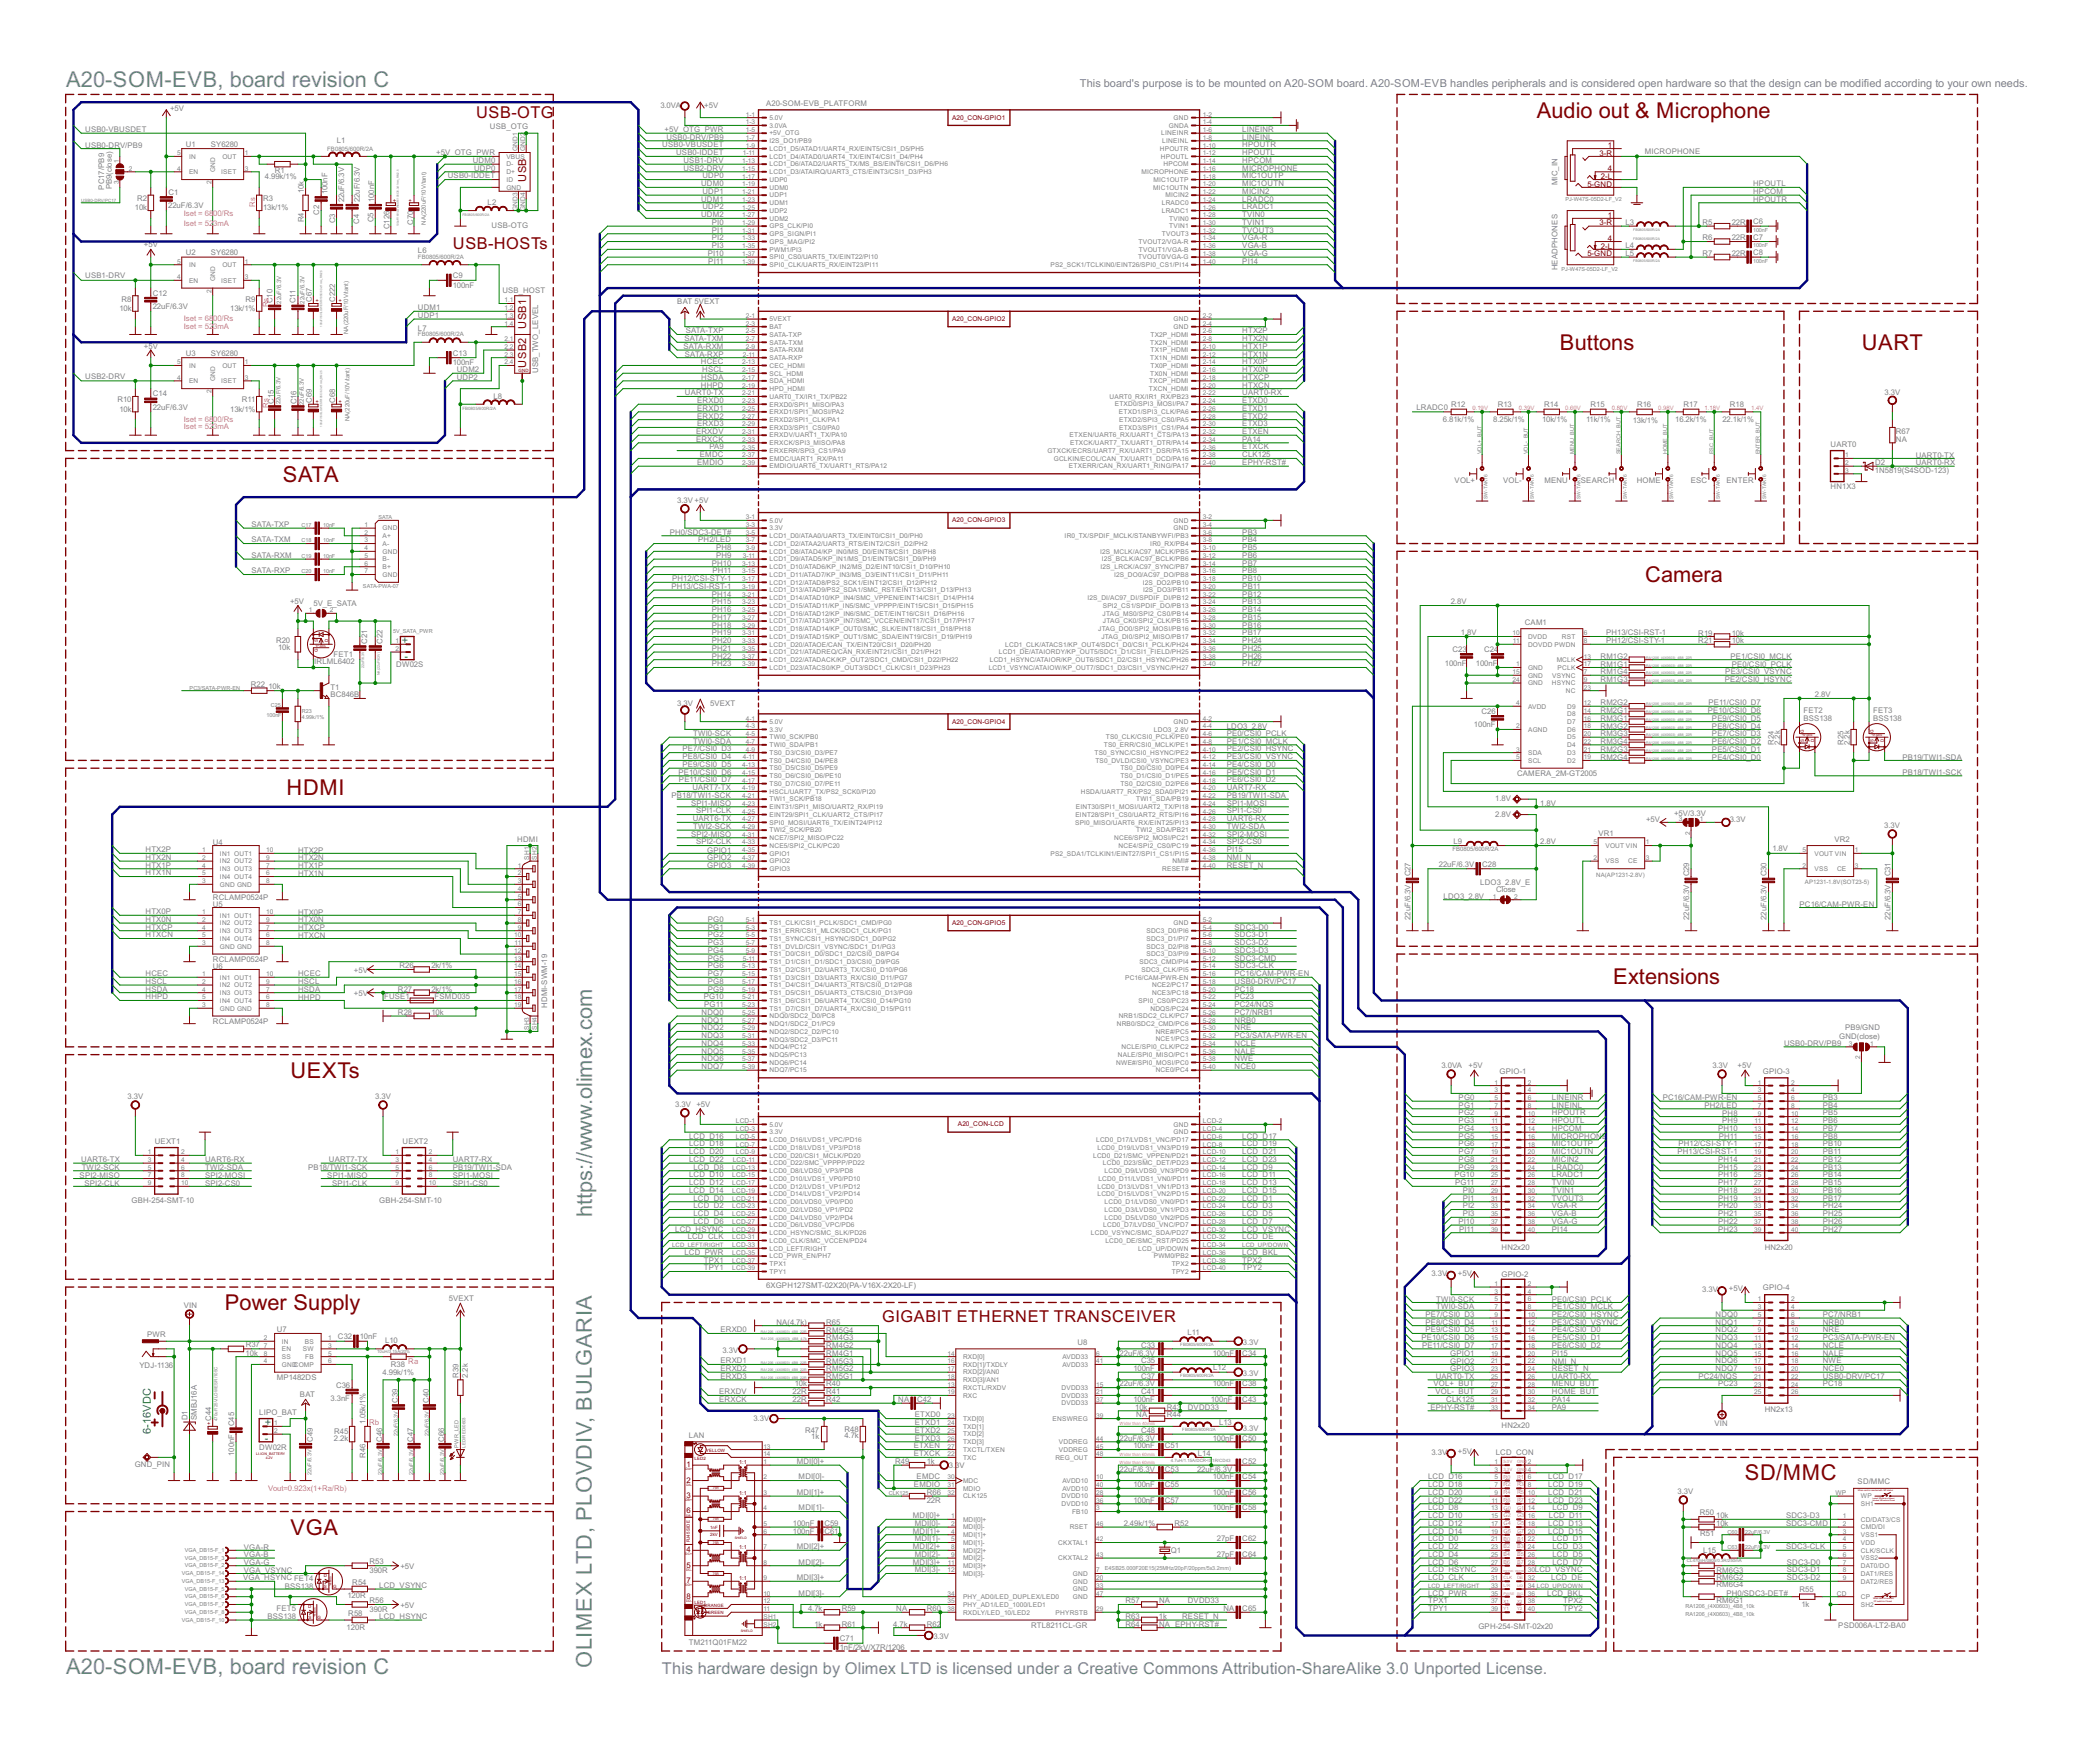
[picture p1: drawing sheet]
<svg xmlns="http://www.w3.org/2000/svg" width="297mm" height="247mm" viewBox="0 0 297 247" stroke-linecap="round" stroke-linejoin="round" font-family="sans-serif">
<defs><g id="words">
<g font-size="3.5" fill="#808080">
<text x="9.3" y="12.3">A20-SOM-EVB, board revision C</text>
<text x="83.8" y="172.2" transform="rotate(-90 83.8 172.2)">https://www.olimex.com</text>
<text x="9.3" y="236.8">A20-SOM-EVB, board revision C</text>
<text x="83.8" y="235.9" transform="rotate(-90 83.8 235.9)">OLIMEX LTD, PLOVDIV, BULGARIA</text>
</g>
<g font-size="3.5" fill="#800000">
<text x="217.5" y="16.6">Audio out &amp; Microphone</text>
<text x="220.7" y="49.5">Buttons</text>
<text x="263.5" y="49.5">UART</text>
<text x="40" y="68.1">SATA</text>
<text x="232.8" y="82.4">Camera</text>
<text x="40.6" y="112.5">HDMI</text>
<text x="228.3" y="139.2">Extensions</text>
<text x="41.1" y="152.5">UEXTs</text>
<text x="31.8" y="185.3">Power Supply</text>
<text x="246.9" y="209.3">SD/MMC</text>
<text x="41.1" y="217.1">VGA</text>
</g>
<g font-size="2.6" fill="#800000">
<text x="67.4" y="16.6">USB-OTG</text>
<text x="64.1" y="35.3">USB-HOSTs</text>
<text x="124.8" y="187">GIGABIT ETHERNET TRANSCEIVER</text>
</g>
<text font-size="2.6" fill="#808080" x="93.7" y="236.8">This hardware design by Olimex LTD is licensed under a Creative Commons Attribution-ShareAlike 3.0 Unported License.</text>
<text font-size="1.7" fill="#808080" x="152.8" y="12.3">This board's purpose is to be mounted on A20-SOM board. A20-SOM-EVB handles peripherals and is considered open hardware so that the design can be modified according to your own needs.</text>
<g font-size="1.7" fill="#800000">
<text x="74.5" y="25.7" transform="rotate(-90 74.5 25.7)">USB</text>
<text x="74.5" y="46.5" transform="rotate(-90 74.5 46.5)">USB1</text>
<text x="74.5" y="52" transform="rotate(-90 74.5 52)">USB2</text>
</g>
<g font-size="1.7" fill="#008080">
<text x="56.9" y="91.1">+</text>
<text x="57.3" y="93.3">-</text>
<text x="21.3" y="202.8" transform="rotate(-90 21.3 202.8)">6-16VDC</text>
<text x="37.5" y="201.7">+</text>
<text x="37.5" y="203.9">-</text>
</g>
<g font-size="1.2" fill="#808080">
<text x="24.1" y="15.7">+5V</text>
<text x="93.5" y="15.2">3.0VA</text>
<text x="99.7" y="15.2">+5V</text>
<text x="108.4" y="15">A20-SOM-EVB_PLATFORM</text>
<text x="12.1" y="20.9">USB0-DRV/PB9</text>
<text x="12.1" y="18.7">USB0-VBUSDET</text>
<text x="26.3" y="20.7">U1</text>
<text x="29.9" y="20.7">SY6280</text>
<text x="47.7" y="20.2">L1</text>
<text x="61.7" y="22">+5V_OTG_PWR</text>
<text x="66.9" y="23">UDM0</text>
<text x="69.3" y="18.3">USB_OTG</text>
<text x="93.7" y="20.9">USB0-VBUSDET</text>
<text x="94.1" y="18.7">+5V_OTG_PWR</text>
<text x="94.3" y="19.8">USB0-DRV/PB9</text>
<text x="95.7" y="22">USB0-IDDET</text>
<text x="96.7" y="23">USB1-DRV</text>
<text x="175.8" y="22">HPOUTL</text>
<text x="175.8" y="23">HPCOM</text>
<text x="175.8" y="20.9">HPOUTR</text>
<text x="175.8" y="18.7">LINEINR</text>
<text x="175.8" y="19.8">LINEINL</text>
<text x="232.8" y="21.8">MICROPHONE</text>
<text x="14.7" y="26.8" transform="rotate(-90 14.7 26.8)">PC17/PB9</text>
<text x="15.8" y="26.8" transform="rotate(-90 15.8 26.8)">PB9(close)</text>
<text x="19.1" y="29.7">10k</text>
<text x="19.4" y="28.4">R2</text>
<text x="23.8" y="29.5">22uF/6.3V</text>
<text x="23.8" y="27.6">C1</text>
<text x="37.2" y="29.7">13k/1%</text>
<text x="37.2" y="28.4">R3</text>
<text x="37.5" y="25.3">4.99k/1%</text>
<text x="38.9" y="24.5">R1</text>
<text x="43" y="27.3" transform="rotate(-90 43 27.3)">10k</text>
<text x="46.4" y="27.5" transform="rotate(-90 46.4 27.5)">100nF</text>
<text x="48.7" y="28.6" transform="rotate(-90 48.7 28.6)">22uF/6.3V</text>
<text x="50.9" y="28.6" transform="rotate(-90 50.9 28.6)">22uF/6.3V</text>
<text x="52.9" y="28.6" transform="rotate(-90 52.9 28.6)">100nF</text>
<text x="63.4" y="25.2">USB0-IDDET</text>
<text x="67.1" y="24.1">UDP0</text>
<text x="69" y="29">L2</text>
<text x="96.7" y="24.1">USB2-DRV</text>
<text x="99.2" y="28.5">UDM1</text>
<text x="99.2" y="26.3">UDM0</text>
<text x="99.4" y="27.4">UDP1</text>
<text x="99.4" y="25.2">UDP0</text>
<text x="99.4" y="29.6">UDP2</text>
<text x="175.8" y="27.4">MICIN2</text>
<text x="175.8" y="26.3">MIC1OUTN</text>
<text x="175.8" y="25.2">MIC1OUTP</text>
<text x="175.8" y="29.6">LRADC1</text>
<text x="175.8" y="28.5">LRADC0</text>
<text x="175.8" y="24.1">MICROPHONE</text>
<text x="220.4" y="26.2" transform="rotate(-90 220.4 26.2)">MIC_IN</text>
<text x="248.1" y="26.3">HPOUTL</text>
<text x="248.1" y="27.4">HPCOM</text>
<text x="248.1" y="28.5">HPOUTR</text>
<text x="20.4" y="35">+5V</text>
<text x="43" y="31.5" transform="rotate(-90 43 31.5)">R4</text>
<text x="45.2" y="30.4" transform="rotate(-90 45.2 30.4)">C2</text>
<text x="47.4" y="31.6" transform="rotate(-90 47.4 31.6)">C3</text>
<text x="50.8" y="31.7" transform="rotate(-90 50.8 31.7)">C4</text>
<text x="52.8" y="31.5" transform="rotate(-90 52.8 31.5)">C5</text>
<text x="55.1" y="32.4" transform="rotate(-90 55.1 32.4)">C126</text>
<text x="58.5" y="31.8" transform="rotate(-90 58.5 31.8)">C70</text>
<text x="59.2" y="35.8">L6</text>
<text x="69.6" y="32.2">USB-OTG</text>
<text x="99.2" y="30.7">UDM2</text>
<text x="100.7" y="35.1">PI3</text>
<text x="100.7" y="31.8">PI0</text>
<text x="100.7" y="32.9">PI1</text>
<text x="100.7" y="34">PI2</text>
<text x="175.8" y="35.1">VGA-B</text>
<text x="175.8" y="34">VGA-R</text>
<text x="175.8" y="30.7">TVIN0</text>
<text x="175.8" y="31.8">TVIN1</text>
<text x="175.8" y="32.9">TVOUT3</text>
<text x="230" y="35.1">L4</text>
<text x="230" y="31.8">L3</text>
<text x="240.9" y="31.8">R5</text>
<text x="240.9" y="34">R6</text>
<text x="245.1" y="31.8">22R</text>
<text x="245.1" y="34">22R</text>
<text x="248.1" y="33.9">C7</text>
<text x="248.1" y="31.7">C6</text>
<text x="12.1" y="39.4">USB1-DRV</text>
<text x="21.6" y="41.8">C12</text>
<text x="26.3" y="36.1">U2</text>
<text x="29.9" y="36.1">SY6280</text>
<text x="64.1" y="40.7">100nF</text>
<text x="64.1" y="39.4">C9</text>
<text x="71.1" y="41.4">USB_HOST</text>
<text x="100.2" y="36.2">PI10</text>
<text x="100.2" y="37.3">PI11</text>
<text x="175.8" y="36.2">VGA-G</text>
<text x="175.8" y="37.3">PI14</text>
<text x="220.4" y="38.3" transform="rotate(-90 220.4 38.3)">HEADPHONES</text>
<text x="230" y="36.2">L5</text>
<text x="240.9" y="36.2">R7</text>
<text x="245.1" y="36.2">22R</text>
<text x="248.1" y="36.1">C8</text>
<text x="16.9" y="44">10k</text>
<text x="17.2" y="42.7">R8</text>
<text x="21.6" y="43.7">22uF/6.3V</text>
<text x="32.6" y="44">13k/1%</text>
<text x="34.7" y="42.7">R9</text>
<text x="38.5" y="42.9" transform="rotate(-90 38.5 42.9)">C10</text>
<text x="41.8" y="42.9" transform="rotate(-90 41.8 42.9)">C11</text>
<text x="44.1" y="42.7" transform="rotate(-90 44.1 42.7)">C67</text>
<text x="47.4" y="42.7" transform="rotate(-90 47.4 42.7)">C222</text>
<text x="59.2" y="46.8">L7</text>
<text x="59.2" y="45">UDP1</text>
<text x="59.2" y="43.9">UDM1</text>
<text x="95.8" y="42.9">BAT 5VEXT</text>
<text x="97" y="47.1">SATA-TXP</text>
<text x="175.8" y="47.1">HTX2P</text>
<text x="12.1" y="53.6">USB2-DRV</text>
<text x="20.4" y="49.3">+5V</text>
<text x="26.3" y="50.3">U3</text>
<text x="29.9" y="50.3">SY6280</text>
<text x="64.1" y="51.6">100nF</text>
<text x="64.1" y="50.3">C13</text>
<text x="64.6" y="52.6">UDM2</text>
<text x="64.6" y="53.7">UDP2</text>
<text x="76.2" y="52.8" transform="rotate(-90 76.2 52.8)">USB_TWO_LEVEL</text>
<text x="96.7" y="49.3">SATA-RXM</text>
<text x="96.9" y="48.2">SATA-TXM</text>
<text x="96.9" y="50.4">SATA-RXP</text>
<text x="99.2" y="51.5">HCEC</text>
<text x="99.2" y="53.7">HSDA</text>
<text x="99.4" y="52.6">HSCL</text>
<text x="175.8" y="48.2">HTX2N</text>
<text x="175.8" y="49.3">HTX1P</text>
<text x="175.8" y="50.4">HTX1N</text>
<text x="175.8" y="51.5">HTX0P</text>
<text x="175.8" y="52.6">HTX0N</text>
<text x="175.8" y="53.7">HTXCP</text>
<text x="16.6" y="56.9">R10</text>
<text x="16.9" y="58.2">10k</text>
<text x="21.6" y="57.9">22uF/6.3V</text>
<text x="21.6" y="56.1">C14</text>
<text x="32.6" y="58.2">13k/1%</text>
<text x="34.2" y="56.9">R11</text>
<text x="38.8" y="57.1" transform="rotate(-90 38.8 57.1)">C15</text>
<text x="41.9" y="57.2" transform="rotate(-90 41.9 57.2)">C16</text>
<text x="44.1" y="56.9" transform="rotate(-90 44.1 56.9)">C69</text>
<text x="47.4" y="56.9" transform="rotate(-90 47.4 56.9)">C68</text>
<text x="69.8" y="56.5">L8</text>
<text x="96.9" y="55.9">UART0-TX</text>
<text x="98.7" y="57">ERXD0</text>
<text x="98.7" y="58.1">ERXD1</text>
<text x="98.7" y="59.2">ERXD2</text>
<text x="99.2" y="54.8">HHPD</text>
<text x="175.8" y="57">ETXD0</text>
<text x="175.8" y="58.1">ETXD1</text>
<text x="175.8" y="59.2">ETXD2</text>
<text x="175.8" y="55.9">UART0-RX</text>
<text x="175.8" y="54.8">HTXCN</text>
<text x="200.4" y="58">LRADC0</text>
<text x="204.2" y="59.7">6.81k/1%</text>
<text x="205.4" y="57.5">R12</text>
<text x="211.3" y="59.7">8.25k/1%</text>
<text x="211.9" y="57.5">R13</text>
<text x="218.2" y="59.7">10k/1%</text>
<text x="218.5" y="57.5">R14</text>
<text x="224.5" y="59.7">11k/1%</text>
<text x="225.1" y="57.5">R15</text>
<text x="231" y="59.8">13k/1%</text>
<text x="231.7" y="57.5">R16</text>
<text x="237.1" y="59.7">16.2k/1%</text>
<text x="238.2" y="57.5">R17</text>
<text x="243.7" y="59.7">22.1k/1%</text>
<text x="244.8" y="57.5">R18</text>
<text x="266.7" y="55.8">3.3V</text>
<text x="98.5" y="61.4">ERXDV</text>
<text x="98.5" y="62.5">ERXCK</text>
<text x="98.7" y="60.3">ERXD3</text>
<text x="98.7" y="65.8">EMDIO</text>
<text x="99.1" y="64.7">EMDC</text>
<text x="100.4" y="63.6">PA9</text>
<text x="175.8" y="60.3">ETXD3</text>
<text x="175.8" y="61.4">ETXEN</text>
<text x="175.8" y="62.5">PA14</text>
<text x="175.8" y="63.6">ETXCK</text>
<text x="175.8" y="65.8">EPHY-RST#</text>
<text x="175.8" y="64.7">CLK125</text>
<text x="259" y="63.2">UART0</text>
<text x="265.3" y="65.8">D2</text>
<text x="268.3" y="62.5">NA</text>
<text x="268.3" y="61.4">R67</text>
<text x="271.1" y="64.7">UART0-TX</text>
<text x="271.1" y="65.8">UART0-RX</text>
<text x="95.8" y="71.1">3.3V +5V</text>
<text x="205.9" y="68.3">VOL+</text>
<text x="212.7" y="68.3">VOL-</text>
<text x="218.6" y="68.3">MENU</text>
<text x="223.7" y="68.3">SEARCH</text>
<text x="231.6" y="68.3">HOME</text>
<text x="239.3" y="68.3">ESC</text>
<text x="244.3" y="68.3">ENTER</text>
<text x="259" y="69.2">HN1X3</text>
<text x="265.3" y="67">1N5819(S4SOD-123)</text>
<text x="35.6" y="74.5">SATA-TXP</text>
<text x="35.6" y="76.7">SATA-TXM</text>
<text x="94.8" y="75.6">PH0/SDC3-DET#</text>
<text x="98.8" y="76.7">PH2/LED</text>
<text x="101.3" y="77.8">PH8</text>
<text x="175.8" y="75.6">PB3</text>
<text x="175.8" y="76.7">PB4</text>
<text x="175.8" y="77.8">PB5</text>
<text x="35.6" y="81.1">SATA-RXP</text>
<text x="35.6" y="78.9">SATA-RXM</text>
<text x="95" y="83.3">PH13/CSI-RST-1</text>
<text x="95.1" y="82.2">PH12/CSI-STY-1</text>
<text x="100.7" y="80">PH10</text>
<text x="100.8" y="81.1">PH11</text>
<text x="101.3" y="78.9">PH9</text>
<text x="175.8" y="82.2">PB10</text>
<text x="175.8" y="83.3">PB11</text>
<text x="175.8" y="80">PB7</text>
<text x="175.8" y="78.9">PB6</text>
<text x="175.8" y="81.1">PB8</text>
<text x="41.1" y="85.5">+5V</text>
<text x="44.3" y="85.6">5V_E_SATA</text>
<text x="100.7" y="89.9">PH19</text>
<text x="100.7" y="87.7">PH17</text>
<text x="100.7" y="85.5">PH15</text>
<text x="100.7" y="84.4">PH14</text>
<text x="100.7" y="88.8">PH18</text>
<text x="100.7" y="86.6">PH16</text>
<text x="175.8" y="85.5">PB13</text>
<text x="175.8" y="84.4">PB12</text>
<text x="175.8" y="86.6">PB14</text>
<text x="175.8" y="87.7">PB15</text>
<text x="175.8" y="88.8">PB16</text>
<text x="175.8" y="89.9">PB17</text>
<text x="205.3" y="85.5">2.8V</text>
<text x="206.7" y="89.9">1.8V</text>
<text x="215.8" y="88.4">CAM1</text>
<text x="227.3" y="89.9">PH13/CSI-RST-1</text>
<text x="240.3" y="89.9">R19</text>
<text x="245.1" y="89.9">10k</text>
<text x="39.1" y="91">R20</text>
<text x="39.3" y="92">10k</text>
<text x="44.5" y="94">IRLML6402</text>
<text x="47.2" y="93">FET1</text>
<text x="52" y="91.1" transform="rotate(-90 52 91.1)">C21</text>
<text x="54.1" y="91.1" transform="rotate(-90 54.1 91.1)">C22</text>
<text x="56.1" y="94.4">DW02S</text>
<text x="100.7" y="94.2">PH23</text>
<text x="100.7" y="93.1">PH22</text>
<text x="100.7" y="92">PH21</text>
<text x="100.7" y="91">PH20</text>
<text x="175.8" y="94.2">PH27</text>
<text x="175.8" y="93.1">PH26</text>
<text x="175.8" y="92">PH25</text>
<text x="175.8" y="91">PH24</text>
<text x="204.5" y="94.1">100nF</text>
<text x="205.6" y="92.3">C23</text>
<text x="208.9" y="94.1">100nF</text>
<text x="210" y="92.3">C24</text>
<text x="226.5" y="94.3">RM1G1</text>
<text x="226.5" y="93.2">RM1G2</text>
<text x="226.5" y="95.4">RM1G4</text>
<text x="227.3" y="91">PH12/CSI-STY-1</text>
<text x="240.3" y="91">R21</text>
<text x="244.2" y="95.4">PE3/CSI0_VSYNC</text>
<text x="244.9" y="93.2">PE1/CSI0_MCLK</text>
<text x="245.1" y="91">10k</text>
<text x="245.1" y="94.3">PE0/CSI0_PCLK</text>
<text x="35.5" y="97.1">R22</text>
<text x="38" y="97.5">10k</text>
<text x="46.8" y="98.6">BC846B</text>
<text x="46.8" y="97.6">T1</text>
<text x="95.8" y="99.9">3.3V</text>
<text x="100.5" y="99.9">5VEXT</text>
<text x="209.7" y="101">C26</text>
<text x="226.5" y="96.5">RM1G3</text>
<text x="226.5" y="100.9">RM2G1</text>
<text x="226.5" y="99.8">RM2G2</text>
<text x="226.5" y="102">RM3G1</text>
<text x="241.7" y="100.9">PE10/CSI0_D6</text>
<text x="241.8" y="99.8">PE11/CSI0_D7</text>
<text x="242.3" y="102">PE9/CSI0_D5</text>
<text x="244.1" y="96.5">PE2/CSI0_HSYNC</text>
<text x="255.2" y="101.9">BSS138</text>
<text x="255.2" y="100.8">FET2</text>
<text x="256.8" y="98.5">2.8V</text>
<text x="265.1" y="101.9">BSS138</text>
<text x="265.1" y="100.8">FET3</text>
<text x="96.6" y="106.3">PE7/CSI0_D3</text>
<text x="96.6" y="107.4">PE8/CSI0_D4</text>
<text x="98.1" y="104.2">TWI0-SCK</text>
<text x="98.1" y="105.2">TWI0-SDA</text>
<text x="173.6" y="107.4">PE3/CSI0_VSYNC</text>
<text x="173.6" y="106.3">PE2/CSI0_HSYNC</text>
<text x="173.6" y="105.2">PE1/CSI0_MCLK</text>
<text x="173.6" y="104.2">PE0/CSI0_PCLK</text>
<text x="173.6" y="103.1">LDO3_2.8V</text>
<text x="208.6" y="102.8">100nF</text>
<text x="226.5" y="106.3">RM2G3</text>
<text x="226.5" y="107.4">RM2G4</text>
<text x="226.5" y="103.1">RM3G2</text>
<text x="226.5" y="104.2">RM3G3</text>
<text x="226.5" y="105.2">RM3G4</text>
<text x="242.3" y="107.4">PE4/CSI0_D0</text>
<text x="242.3" y="106.3">PE5/CSI0_D1</text>
<text x="242.3" y="105.2">PE6/CSI0_D2</text>
<text x="242.3" y="104.2">PE7/CSI0_D3</text>
<text x="242.3" y="103.1">PE8/CSI0_D4</text>
<text x="251" y="105.3" transform="rotate(-90 251 105.3)">R24</text>
<text x="251.9" y="105.4" transform="rotate(-90 251.9 105.4)">2.2k</text>
<text x="260.9" y="105.3" transform="rotate(-90 260.9 105.3)">R25</text>
<text x="261.8" y="105.4" transform="rotate(-90 261.8 105.4)">2.2k</text>
<text x="269.2" y="107.4">PB19/TWI1-SDA</text>
<text x="95" y="112.9">PB18/TWI1-SCK</text>
<text x="96" y="109.6">PE10/CSI0_D6</text>
<text x="96.1" y="110.7">PE11/CSI0_D7</text>
<text x="96.6" y="108.5">PE9/CSI0_D5</text>
<text x="97.8" y="114">SPI1-MISO</text>
<text x="98" y="111.8">UART7-TX</text>
<text x="173.6" y="112.9">PB19/TWI1-SDA</text>
<text x="173.6" y="108.5">PE4/CSI0_D0</text>
<text x="173.6" y="109.6">PE5/CSI0_D1</text>
<text x="173.6" y="110.7">PE6/CSI0_D2</text>
<text x="173.6" y="111.8">UART7-RX</text>
<text x="173.6" y="114">SPI1-MOSI</text>
<text x="211.6" y="113.3">1.8V</text>
<text x="214.7" y="109.7">CAMERA_2M-GT2005</text>
<text x="218" y="114">1.8V</text>
<text x="269.2" y="109.6">PB18/TWI1-SCK</text>
<text x="30.1" y="119.5">U4</text>
<text x="73.2" y="119">HDMI</text>
<text x="97.8" y="118.3">SPI2-MISO</text>
<text x="98" y="116.1">UART6-TX</text>
<text x="98.1" y="117.2">TWI2-SCK</text>
<text x="98.5" y="115">SPI1-CLK</text>
<text x="98.5" y="119.4">SPI2-CLK</text>
<text x="173.6" y="117.2">TWI2-SDA</text>
<text x="173.6" y="115">SPI1-CS0</text>
<text x="173.6" y="119.4">SPI2-CS0</text>
<text x="173.6" y="118.3">SPI2-MOSI</text>
<text x="173.6" y="116.1">UART6-RX</text>
<text x="205.7" y="119.4">L9</text>
<text x="211.6" y="115.5">2.8V</text>
<text x="218" y="119.4">2.8V</text>
<text x="226.2" y="118.2">VR1</text>
<text x="232.9" y="116.3">+5V</text>
<text x="236.9" y="115.4">+5V/3.3V</text>
<text x="244.8" y="116.3">3.3V</text>
<text x="259.6" y="119">VR2</text>
<text x="266.6" y="117.1">3.3V</text>
<text x="20.6" y="120.5">HTX2P</text>
<text x="20.6" y="121.6">HTX2N</text>
<text x="20.6" y="122.7">HTX1P</text>
<text x="20.6" y="123.8">HTX1N</text>
<text x="42.2" y="120.6">HTX2P</text>
<text x="42.2" y="121.7">HTX2N</text>
<text x="42.2" y="122.8">HTX1P</text>
<text x="42.2" y="123.9">HTX1N</text>
<text x="100.1" y="122.8">GPIO3</text>
<text x="100.1" y="121.7">GPIO2</text>
<text x="100.1" y="120.6">GPIO1</text>
<text x="173.6" y="122.8">RESET_N</text>
<text x="173.6" y="121.7">NMI_N</text>
<text x="173.6" y="120.5">PI15</text>
<text x="199.6" y="124" transform="rotate(-90 199.6 124)">C27</text>
<text x="203.6" y="122.6">22uF/6.3V</text>
<text x="209.5" y="125.1">LDO3_2.8V_E</text>
<text x="209.8" y="122.6">C28</text>
<text x="239" y="124" transform="rotate(-90 239 124)">C29</text>
<text x="250" y="124" transform="rotate(-90 250 124)">C30</text>
<text x="250.8" y="120.4">1.8V</text>
<text x="267.5" y="124" transform="rotate(-90 267.5 124)">C31</text>
<text x="20.6" y="129.3">HTX0P</text>
<text x="20.6" y="130.4">HTX0N</text>
<text x="20.6" y="131.5">HTXCP</text>
<text x="30.1" y="127.3">RCLAMP0524P</text>
<text x="30.1" y="128.2">U5</text>
<text x="42.2" y="129.3">HTX0P</text>
<text x="42.2" y="130.4">HTX0N</text>
<text x="42.2" y="131.5">HTXCP</text>
<text x="100.2" y="130.4">PG0</text>
<text x="100.2" y="131.5">PG1</text>
<text x="174.7" y="131.5">SDC3-D0</text>
<text x="199.6" y="130.1" transform="rotate(-90 199.6 130.1)">22uF/6.3V</text>
<text x="204.3" y="127.2">LDO3_2.8V</text>
<text x="211.7" y="126.2">Close</text>
<text x="239" y="130.1" transform="rotate(-90 239 130.1)">22uF/6.3V</text>
<text x="250" y="130.1" transform="rotate(-90 250 130.1)">22uF/6.3V</text>
<text x="254.7" y="128.2">PC16/CAM-PWR-EN</text>
<text x="267.5" y="130.1" transform="rotate(-90 267.5 130.1)">22uF/6.3V</text>
<text x="20.6" y="132.6">HTXCN</text>
<text x="30.1" y="136">RCLAMP0524P</text>
<text x="30.1" y="137">U6</text>
<text x="42.2" y="132.6">HTXCN</text>
<text x="50.1" y="137.7">+5V</text>
<text x="56.5" y="137">R26</text>
<text x="61" y="137">2k/1%</text>
<text x="100.2" y="132.6">PG2</text>
<text x="100.2" y="133.7">PG3</text>
<text x="100.2" y="134.8">PG4</text>
<text x="100.2" y="135.9">PG5</text>
<text x="100.2" y="137">PG6</text>
<text x="174.7" y="135.9">SDC3-CMD</text>
<text x="174.7" y="134.8">SDC3-D3</text>
<text x="174.7" y="137">SDC3-CLK</text>
<text x="174.7" y="132.6">SDC3-D1</text>
<text x="174.7" y="133.7">SDC3-D2</text>
<text x="20.6" y="138">HCEC</text>
<text x="20.6" y="139.1">HSCL</text>
<text x="20.6" y="140.2">HSDA</text>
<text x="20.6" y="141.3">HHPD</text>
<text x="42.2" y="138.1">HCEC</text>
<text x="42.2" y="139.2">HSCL</text>
<text x="42.2" y="140.3">HSDA</text>
<text x="42.2" y="141.4">HHPD</text>
<text x="50.1" y="140.9">+5V</text>
<text x="54.4" y="141.3">FUSE1</text>
<text x="56.3" y="143.5">R28</text>
<text x="56.3" y="140.2">R27</text>
<text x="61" y="143.5">10k</text>
<text x="61" y="140.2">2k/1%</text>
<text x="61.5" y="141.3">FSMD035</text>
<text x="77.4" y="142.6" transform="rotate(-90 77.4 142.6)">HDMI-SWM-19</text>
<text x="99.3" y="143.5">NDQ0</text>
<text x="99.6" y="141.3">PG10</text>
<text x="99.7" y="142.4">PG11</text>
<text x="100.2" y="138">PG7</text>
<text x="100.2" y="139.1">PG8</text>
<text x="100.2" y="140.2">PG9</text>
<text x="174.7" y="143.5">PC7/NRB1</text>
<text x="174.7" y="142.4">PC24/NQS</text>
<text x="174.7" y="141.3">PC23</text>
<text x="174.7" y="140.2">PC18</text>
<text x="174.7" y="139.1">USB0-DRV/PC17</text>
<text x="174.7" y="138">PC16/CAM-PWR-EN</text>
<text x="30.1" y="144.8">RCLAMP0524P</text>
<text x="99.3" y="144.6">NDQ1</text>
<text x="99.3" y="145.7">NDQ2</text>
<text x="99.3" y="146.8">NDQ3</text>
<text x="99.3" y="147.9">NDQ4</text>
<text x="99.3" y="149">NDQ5</text>
<text x="174.7" y="149">NALE</text>
<text x="174.7" y="147.9">NCLE</text>
<text x="174.7" y="145.7">NRE</text>
<text x="174.7" y="144.6">NRB0</text>
<text x="174.7" y="146.8">PC3/SATA-PWR-EN</text>
<text x="252.5" y="148">USB0-DRV/PB9</text>
<text x="260.3" y="146.9">GND(close)</text>
<text x="261.1" y="145.7">PB9/GND</text>
<text x="18.1" y="155.5">3.3V</text>
<text x="53.1" y="155.5">3.3V</text>
<text x="99.3" y="150.1">NDQ6</text>
<text x="99.3" y="151.2">NDQ7</text>
<text x="174.7" y="150.1">NWE</text>
<text x="174.7" y="151.2">NCE0</text>
<text x="204" y="151.1">3.0VA</text>
<text x="206.4" y="155.6">PG0</text>
<text x="207.8" y="151.1">+5V</text>
<text x="212.2" y="151.9">GPIO-1</text>
<text x="219.6" y="155.6">LINEINR</text>
<text x="235.3" y="155.6">PC16/CAM-PWR-EN</text>
<text x="242.3" y="151.1">3.3V</text>
<text x="245.9" y="151.1">+5V</text>
<text x="249.5" y="151.9">GPIO-3</text>
<text x="258" y="155.6">PB3</text>
<text x="21.9" y="161.8">UEXT1</text>
<text x="57" y="161.8">UEXT2</text>
<text x="95.6" y="156.6">3.3V +5V</text>
<text x="97.5" y="161">LCD_D16</text>
<text x="175.8" y="161">LCD_D17</text>
<text x="206.4" y="156.7">PG1</text>
<text x="206.4" y="157.8">PG2</text>
<text x="206.4" y="158.9">PG3</text>
<text x="206.4" y="160">PG4</text>
<text x="206.4" y="161">PG5</text>
<text x="219.6" y="158.9">HPOUTL</text>
<text x="219.6" y="160">HPCOM</text>
<text x="219.6" y="157.8">HPOUTR</text>
<text x="219.6" y="156.7">LINEINL</text>
<text x="219.6" y="161">MICROPHONE</text>
<text x="241.2" y="156.7">PH2/LED</text>
<text x="243.1" y="160">PH10</text>
<text x="243.2" y="161.1">PH11</text>
<text x="243.7" y="158.9">PH9</text>
<text x="243.7" y="157.8">PH8</text>
<text x="258" y="156.7">PB4</text>
<text x="258" y="160">PB7</text>
<text x="258" y="158.9">PB6</text>
<text x="258" y="157.8">PB5</text>
<text x="258" y="161">PB8</text>
<text x="11.3" y="166.6">SPI2-MISO</text>
<text x="11.5" y="164.4">UART6-TX</text>
<text x="11.6" y="165.5">TWI2-SCK</text>
<text x="12" y="167.7">SPI2-CLK</text>
<text x="29" y="165.5">TWI2-SDA</text>
<text x="29" y="167.7">SPI2-CS0</text>
<text x="29" y="166.6">SPI2-MOSI</text>
<text x="29" y="164.4">UART6-RX</text>
<text x="43.6" y="165.5">PB18/TWI1-SCK</text>
<text x="46.3" y="166.6">SPI1-MISO</text>
<text x="46.6" y="164.4">UART7-TX</text>
<text x="47" y="167.7">SPI1-CLK</text>
<text x="64.1" y="165.5">PB19/TWI1-SDA</text>
<text x="64.1" y="164.4">UART7-RX</text>
<text x="64.1" y="166.6">SPI1-MOSI</text>
<text x="64.1" y="167.7">SPI1-CS0</text>
<text x="97.5" y="166.5">LCD_D10</text>
<text x="97.5" y="167.6">LCD_D12</text>
<text x="97.5" y="162.1">LCD_D18</text>
<text x="97.5" y="163.2">LCD_D20</text>
<text x="97.5" y="164.3">LCD_D22</text>
<text x="98.1" y="165.4">LCD_D8</text>
<text x="175.8" y="166.5">LCD_D11</text>
<text x="175.8" y="167.6">LCD_D13</text>
<text x="175.8" y="162.1">LCD_D19</text>
<text x="175.8" y="163.2">LCD_D21</text>
<text x="175.8" y="164.3">LCD_D23</text>
<text x="175.8" y="165.4">LCD_D9</text>
<text x="205.8" y="166.5">PG10</text>
<text x="205.9" y="167.6">PG11</text>
<text x="206.4" y="162.1">PG6</text>
<text x="206.4" y="163.2">PG7</text>
<text x="206.4" y="164.3">PG8</text>
<text x="206.4" y="165.4">PG9</text>
<text x="219.6" y="164.3">MICIN2</text>
<text x="219.6" y="163.2">MIC1OUTN</text>
<text x="219.6" y="162.1">MIC1OUTP</text>
<text x="219.6" y="166.5">LRADC1</text>
<text x="219.6" y="167.6">TVIN0</text>
<text x="219.6" y="165.4">LRADC0</text>
<text x="237.4" y="163.2">PH13/CSI-RST-1</text>
<text x="237.5" y="162.1">PH12/CSI-STY-1</text>
<text x="243.1" y="167.6">PH17</text>
<text x="243.1" y="165.4">PH15</text>
<text x="243.1" y="164.3">PH14</text>
<text x="243.1" y="166.5">PH16</text>
<text x="258" y="162.1">PB10</text>
<text x="258" y="165.4">PB13</text>
<text x="258" y="164.3">PB12</text>
<text x="258" y="163.2">PB11</text>
<text x="258" y="166.5">PB14</text>
<text x="258" y="167.6">PB15</text>
<text x="18.6" y="170.2">GBH-254-SMT-10</text>
<text x="53.7" y="170.2">GBH-254-SMT-10</text>
<text x="97.5" y="168.7">LCD_D14</text>
<text x="98.1" y="170.9">LCD_D2</text>
<text x="98.1" y="172">LCD_D4</text>
<text x="98.1" y="173.1">LCD_D6</text>
<text x="98.1" y="169.8">LCD_D0</text>
<text x="175.8" y="170.9">LCD_D3</text>
<text x="175.8" y="172">LCD_D5</text>
<text x="175.8" y="173.1">LCD_D7</text>
<text x="175.8" y="168.7">LCD_D15</text>
<text x="175.8" y="169.8">LCD_D1</text>
<text x="206.4" y="173.1">PI10</text>
<text x="207" y="172">PI3</text>
<text x="207" y="168.7">PI0</text>
<text x="207" y="169.8">PI1</text>
<text x="207" y="170.9">PI2</text>
<text x="219.6" y="173.1">VGA-G</text>
<text x="219.6" y="172">VGA-B</text>
<text x="219.6" y="170.9">VGA-R</text>
<text x="219.6" y="168.7">TVIN1</text>
<text x="219.6" y="169.8">TVOUT3</text>
<text x="243.1" y="173.1">PH22</text>
<text x="243.1" y="172">PH21</text>
<text x="243.1" y="170.9">PH20</text>
<text x="243.1" y="169.8">PH19</text>
<text x="243.1" y="168.7">PH18</text>
<text x="258" y="173.1">PH26</text>
<text x="258" y="172">PH25</text>
<text x="258" y="170.9">PH24</text>
<text x="258" y="168.7">PB16</text>
<text x="258" y="169.8">PB17</text>
<text x="95.6" y="174.2">LCD_HSYNC</text>
<text x="96.9" y="177.5">LCD_PWR</text>
<text x="97.3" y="175.3">LCD_CLK</text>
<text x="99.6" y="178.6">TPX1</text>
<text x="99.6" y="179.7">TPY1</text>
<text x="175.8" y="178.6">TPX2</text>
<text x="175.8" y="179.7">TPY2</text>
<text x="175.8" y="174.2">LCD_VSYNC</text>
<text x="175.8" y="175.3">LCD_DE</text>
<text x="175.8" y="177.5">LCD_BKL</text>
<text x="206.5" y="174.2">PI11</text>
<text x="212.5" y="176.8">HN2x20</text>
<text x="219.6" y="174.2">PI14</text>
<text x="243.1" y="174.2">PH23</text>
<text x="249.7" y="176.8">HN2x20</text>
<text x="258" y="174.2">PH27</text>
<text x="26" y="185">VIN</text>
<text x="63.5" y="183.9">5VEXT</text>
<text x="108.4" y="182.2">6XGPH127SMT-02X20(PA-V16X-2X20-LF)</text>
<text x="202.6" y="180.5">3.3V</text>
<text x="203.2" y="184.1">TWI0-SCK</text>
<text x="203.2" y="185.2">TWI0-SDA</text>
<text x="206.3" y="180.4">+5V</text>
<text x="212.5" y="180.6">GPIO-2</text>
<text x="219.6" y="185.1">PE1/CSI0_MCLK</text>
<text x="219.6" y="184.1">PE0/CSI0_PCLK</text>
<text x="240.9" y="182.7">3.3V</text>
<text x="244.7" y="182.6">+5V</text>
<text x="249.5" y="182.5">GPIO-4</text>
<text x="20.8" y="189">PWR</text>
<text x="34.8" y="191.8">10k</text>
<text x="34.8" y="190.5">R37</text>
<text x="39.2" y="188.3">U7</text>
<text x="47.8" y="189.4">C32</text>
<text x="50.9" y="189.4">10nF</text>
<text x="54.5" y="190">L10</text>
<text x="102" y="188.4">ERXD0</text>
<text x="102.2" y="191.4">3.3V</text>
<text x="109.9" y="187.3">NA(4.7k)</text>
<text x="116.9" y="188.5">RM5G4</text>
<text x="116.9" y="191.8">RM4G1</text>
<text x="116.9" y="190.7">RM4G2</text>
<text x="116.9" y="189.6">RM4G3</text>
<text x="116.9" y="187.3">R65</text>
<text x="152.5" y="190.2">U8</text>
<text x="158.4" y="191.7">22uF/6.3V</text>
<text x="161.5" y="190.6">C33</text>
<text x="168" y="188.9">L11</text>
<text x="171.6" y="191.7">100nF</text>
<text x="175.8" y="191.7">C34</text>
<text x="175.9" y="190.3">3.3V</text>
<text x="201.1" y="189.5">PE10/CSI0_D6</text>
<text x="201.2" y="190.6">PE11/CSI0_D7</text>
<text x="201.7" y="186.2">PE7/CSI0_D3</text>
<text x="201.7" y="187.3">PE8/CSI0_D4</text>
<text x="201.7" y="188.4">PE9/CSI0_D5</text>
<text x="205.2" y="191.8">GPIO1</text>
<text x="219.6" y="187.3">PE3/CSI0_VSYNC</text>
<text x="219.6" y="188.4">PE4/CSI0_D0</text>
<text x="219.6" y="189.5">PE5/CSI0_D1</text>
<text x="219.6" y="190.6">PE6/CSI0_D2</text>
<text x="219.6" y="186.2">PE2/CSI0_HSYNC</text>
<text x="219.6" y="191.7">PI15</text>
<text x="242.8" y="186.2">NDQ0</text>
<text x="242.8" y="187.3">NDQ1</text>
<text x="242.8" y="188.4">NDQ2</text>
<text x="242.8" y="189.5">NDQ3</text>
<text x="242.8" y="190.6">NDQ4</text>
<text x="242.8" y="191.7">NDQ5</text>
<text x="258" y="191.7">NALE</text>
<text x="258" y="190.6">NCLE</text>
<text x="258" y="188.4">NRE</text>
<text x="258" y="187.3">NRB0</text>
<text x="258" y="186.2">PC7/NRB1</text>
<text x="258" y="189.5">PC3/SATA-PWR-EN</text>
<text x="19.7" y="193.5">YDJ-1136</text>
<text x="39.2" y="195.2">MP1482DS</text>
<text x="42.4" y="197.6">BAT</text>
<text x="47.6" y="196.3">C36</text>
<text x="54.1" y="194.5">4.99k/1%</text>
<text x="55.3" y="193.4">R38</text>
<text x="64.9" y="194.9" transform="rotate(-90 64.9 194.9)">R39</text>
<text x="66.2" y="194.9" transform="rotate(-90 66.2 194.9)">2.2k</text>
<text x="101.8" y="197.2">ERXDV</text>
<text x="102" y="192.8">ERXD1</text>
<text x="102" y="193.9">ERXD2</text>
<text x="102" y="195">ERXD3</text>
<text x="112.2" y="197.2">22R</text>
<text x="112.5" y="196.1">10k</text>
<text x="116.9" y="197.2">R41</text>
<text x="116.9" y="195.1">RM5G1</text>
<text x="116.9" y="194">RM5G2</text>
<text x="116.9" y="192.9">RM5G3</text>
<text x="116.9" y="196.1">R40</text>
<text x="158.4" y="196.1">22uF/6.3V</text>
<text x="160.4" y="193.9">100nF</text>
<text x="161.5" y="192.8">C35</text>
<text x="161.5" y="197.2">C41</text>
<text x="161.5" y="195">C37</text>
<text x="171.6" y="196.1">100nF</text>
<text x="171.7" y="193.8">L12</text>
<text x="175.8" y="196.1">C38</text>
<text x="175.9" y="194.7">3.3V</text>
<text x="202.9" y="196.1">VOL+_BUT</text>
<text x="203.1" y="197.2">VOL-_BUT</text>
<text x="203.2" y="195">UART0-TX</text>
<text x="205.2" y="194">GPIO3</text>
<text x="205.2" y="192.9">GPIO2</text>
<text x="219.6" y="194">RESET_N</text>
<text x="219.6" y="192.9">NMI_N</text>
<text x="219.6" y="195">UART0-RX</text>
<text x="219.6" y="196.1">MENU_BUT</text>
<text x="219.6" y="197.2">HOME_BUT</text>
<text x="240.4" y="195">PC24/NQS</text>
<text x="242.8" y="192.8">NDQ6</text>
<text x="242.8" y="193.9">NDQ7</text>
<text x="243.1" y="196.1">PC23</text>
<text x="258" y="192.8">NWE</text>
<text x="258" y="193.9">NCE0</text>
<text x="258" y="196.1">PC18</text>
<text x="258" y="195">USB0-DRV/PC17</text>
<text x="26.5" y="200.9" transform="rotate(-90 26.5 200.9)">D1</text>
<text x="27.9" y="200.9" transform="rotate(-90 27.9 200.9)">SMBJ16A</text>
<text x="29.9" y="201" transform="rotate(-90 29.9 201)">C44</text>
<text x="33.1" y="201.7" transform="rotate(-90 33.1 201.7)">C45</text>
<text x="36.7" y="200.1">LIPO_BAT</text>
<text x="44.3" y="203.9" transform="rotate(-90 44.3 203.9)">C49</text>
<text x="46.8" y="198.1">3.3nF</text>
<text x="47.3" y="203.9">2.2k</text>
<text x="47.3" y="202.8">R45</text>
<text x="51.7" y="201.5" transform="rotate(-90 51.7 201.5)">1.05k/1%</text>
<text x="54.1" y="203.9" transform="rotate(-90 54.1 203.9)">C46</text>
<text x="56.3" y="198.4" transform="rotate(-90 56.3 198.4)">C39</text>
<text x="58.5" y="203.9" transform="rotate(-90 58.5 203.9)">C47</text>
<text x="60.7" y="198.4" transform="rotate(-90 60.7 198.4)">C40</text>
<text x="62.9" y="203.9" transform="rotate(-90 62.9 203.9)">C66</text>
<text x="97.5" y="203.4">LAN</text>
<text x="101.8" y="198.3">ERXCK</text>
<text x="106.6" y="201">3.3V</text>
<text x="112.2" y="198.3">22R</text>
<text x="113.9" y="202.7">R47</text>
<text x="114.8" y="203.5">1k</text>
<text x="116.9" y="198.3">R42</text>
<text x="119.5" y="203.4">4.7k</text>
<text x="119.5" y="202.6">R48</text>
<text x="127.1" y="198.3">NA</text>
<text x="129.5" y="200.5">ETXD0</text>
<text x="129.5" y="201.6">ETXD1</text>
<text x="129.5" y="202.7">ETXD2</text>
<text x="129.5" y="203.8">ETXD3</text>
<text x="129.8" y="198.3">C42</text>
<text x="158.4" y="203.8">22uF/6.3V</text>
<text x="160.4" y="198.3">100nF</text>
<text x="160.7" y="199.4">10k</text>
<text x="160.8" y="200.5">NA</text>
<text x="161.5" y="202.7">C48</text>
<text x="165.1" y="199.4">R43</text>
<text x="165.1" y="200.5">R44</text>
<text x="168.1" y="199.4">DVDD33</text>
<text x="171.3" y="198.3">100nF</text>
<text x="171.6" y="203.8">100nF</text>
<text x="172.5" y="201.6">L13</text>
<text x="175.8" y="198.3">C43</text>
<text x="175.8" y="203.8">C50</text>
<text x="175.9" y="202.3">3.3V</text>
<text x="202.4" y="199.4">EPHY-RST#</text>
<text x="204.7" y="198.3">CLK125</text>
<text x="212.5" y="202">HN2x20</text>
<text x="219.6" y="199.4">PA9</text>
<text x="219.6" y="198.3">PA14</text>
<text x="242.6" y="201.7">VIN</text>
<text x="249.7" y="199.8">HN2x13</text>
<text x="19.1" y="207.4">GND_PIN</text>
<text x="33.1" y="205.9" transform="rotate(-90 33.1 205.9)">100nF</text>
<text x="36.7" y="205">DW02R</text>
<text x="51.7" y="206.2" transform="rotate(-90 51.7 206.2)">R46</text>
<text x="112.7" y="207.1">MDI[0]+</text>
<text x="113" y="209.2">MDI[0]-</text>
<text x="126.7" y="207.1">R49</text>
<text x="129.3" y="204.9">ETXEN</text>
<text x="129.3" y="206">ETXCK</text>
<text x="129.7" y="209.2">EMDC</text>
<text x="131.2" y="207.1">1k</text>
<text x="134.3" y="207.6">3.3V</text>
<text x="158.4" y="208.1">22uF/6.3V</text>
<text x="160.4" y="204.9">100nF</text>
<text x="164.9" y="204.9">C51</text>
<text x="164.9" y="208.1">C53</text>
<text x="169.4" y="208.1">22uF/6.3V</text>
<text x="169.5" y="206">L14</text>
<text x="171.6" y="209.2">100nF</text>
<text x="175.8" y="209.2">C54</text>
<text x="175.8" y="207.1">C52</text>
<text x="202.1" y="209.2">LCD_D16</text>
<text x="202.6" y="205.7">3.3V</text>
<text x="206.3" y="205.6">+5V</text>
<text x="211.7" y="205.7">LCD_CON</text>
<text x="219.1" y="209.2">LCD_D17</text>
<text x="262.9" y="210">SD/MMC</text>
<text x="112.2" y="215.8">100nF</text>
<text x="112.7" y="211.4">MDI[1]+</text>
<text x="113" y="213.6">MDI[1]-</text>
<text x="116.7" y="215.8">C59</text>
<text x="129.2" y="214.7">MDI[0]+</text>
<text x="129.3" y="210.3">EMDIO</text>
<text x="129.4" y="215.8">MDI[0]-</text>
<text x="131.2" y="212.5">22R</text>
<text x="131.2" y="211.4">R66</text>
<text x="159" y="215.8">2.49k/1%</text>
<text x="160.4" y="210.3">100nF</text>
<text x="160.4" y="212.5">100nF</text>
<text x="164.9" y="210.3">C55</text>
<text x="164.9" y="212.5">C57</text>
<text x="166.2" y="215.8">R52</text>
<text x="171.6" y="211.4">100nF</text>
<text x="171.6" y="213.6">100nF</text>
<text x="175.8" y="211.4">C56</text>
<text x="175.8" y="213.6">C58</text>
<text x="202.1" y="214.7">LCD_D10</text>
<text x="202.1" y="215.8">LCD_D12</text>
<text x="202.1" y="210.3">LCD_D18</text>
<text x="202.1" y="211.4">LCD_D20</text>
<text x="202.1" y="212.5">LCD_D22</text>
<text x="202.1" y="213.6">LCD_D8</text>
<text x="219.1" y="215.8">LCD_D13</text>
<text x="219.1" y="210.3">LCD_D19</text>
<text x="219.1" y="211.4">LCD_D21</text>
<text x="219.1" y="212.5">LCD_D23</text>
<text x="219.2" y="214.7">LCD_D11</text>
<text x="219.7" y="213.6">LCD_D9</text>
<text x="237.4" y="211.3">3.3V</text>
<text x="240.6" y="214.3">R50</text>
<text x="242.9" y="215.9">10k</text>
<text x="242.9" y="214.7">10k</text>
<text x="252.8" y="215.8">SDC3-CMD</text>
<text x="252.8" y="214.7">SDC3-D3</text>
<text x="34.5" y="221.3">VGA-G</text>
<text x="34.5" y="220.2">VGA-B</text>
<text x="34.5" y="219.2">VGA-R</text>
<text x="52.3" y="221.2">R53</text>
<text x="56.7" y="221.9">+5V</text>
<text x="112.2" y="216.9">100nF</text>
<text x="112.7" y="219.1">MDI[2]+</text>
<text x="113" y="221.3">MDI[2]-</text>
<text x="116.7" y="216.9">C61</text>
<text x="129.2" y="216.9">MDI[1]+</text>
<text x="129.2" y="219.1">MDI[2]+</text>
<text x="129.2" y="221.3">MDI[3]+</text>
<text x="129.4" y="218">MDI[1]-</text>
<text x="129.4" y="220.2">MDI[2]-</text>
<text x="165.7" y="219.6">Q1</text>
<text x="172.2" y="218">27pF</text>
<text x="172.2" y="220.2">27pF</text>
<text x="175.8" y="218">C62</text>
<text x="175.8" y="220.2">C64</text>
<text x="202.1" y="219.1">LCD_D2</text>
<text x="202.1" y="220.2">LCD_D4</text>
<text x="202.1" y="221.3">LCD_D6</text>
<text x="202.1" y="216.9">LCD_D14</text>
<text x="202.1" y="218">LCD_D0</text>
<text x="219.1" y="216.9">LCD_D15</text>
<text x="219.7" y="219.1">LCD_D3</text>
<text x="219.7" y="220.2">LCD_D5</text>
<text x="219.7" y="221.3">LCD_D7</text>
<text x="219.7" y="218">LCD_D1</text>
<text x="240.6" y="217.3">R51</text>
<text x="241" y="219.6">L15</text>
<text x="252.8" y="219.1">SDC3-CLK</text>
<text x="252.9" y="221.3">SDC3-D0</text>
<text x="34.4" y="223.5">VGA_HSYNC FET4</text>
<text x="34.5" y="222.4">VGA_VSYNC</text>
<text x="39.1" y="227.9">FET5</text>
<text x="40.3" y="224.7">BSS138</text>
<text x="49.2" y="226">120R</text>
<text x="49.9" y="224.2">R54</text>
<text x="52.3" y="222.5">390R</text>
<text x="52.3" y="228">390R</text>
<text x="52.3" y="226.7">R56</text>
<text x="53.7" y="224.6">LCD_VSYNC</text>
<text x="56.7" y="227.4">+5V</text>
<text x="112.7" y="223.5">MDI[3]+</text>
<text x="113" y="225.7">MDI[3]-</text>
<text x="114.4" y="227.9">4.7k</text>
<text x="119.1" y="227.9">R59</text>
<text x="126.8" y="227.9">NA</text>
<text x="129.4" y="222.4">MDI[3]-</text>
<text x="131.2" y="227.9">R60</text>
<text x="159.3" y="226.8">R57</text>
<text x="164" y="226.8">NA</text>
<text x="168.1" y="226.8">DVDD33</text>
<text x="173.1" y="227.9">NA</text>
<text x="175.8" y="227.9">C65</text>
<text x="202.1" y="226.8">TPX1</text>
<text x="202.1" y="227.9">TPY1</text>
<text x="202.1" y="222.4">LCD_HSYNC</text>
<text x="202.1" y="223.5">LCD_CLK</text>
<text x="202.1" y="225.7">LCD_PWR</text>
<text x="217.2" y="222.4">LCD_VSYNC</text>
<text x="219" y="225.7">LCD_BKL</text>
<text x="219.5" y="223.5">LCD_DE</text>
<text x="221.2" y="226.8">TPX2</text>
<text x="221.2" y="227.9">TPY2</text>
<text x="242.9" y="226.7">RM6G1</text>
<text x="242.9" y="223.5">RM6G2</text>
<text x="242.9" y="222.4">RM6G3</text>
<text x="242.9" y="224.5">RM6G4</text>
<text x="244.3" y="225.7">PH0/SDC3-DET#</text>
<text x="252.9" y="222.4">SDC3-D1</text>
<text x="252.9" y="223.5">SDC3-D2</text>
<text x="254.7" y="225.2">R55</text>
<text x="254.9" y="227.3">1k</text>
<text x="37.8" y="229">BSS138</text>
<text x="49.1" y="230.5">120R</text>
<text x="49.3" y="228.6">R58</text>
<text x="53.7" y="229">LCD_HSYNC</text>
<text x="97.5" y="232.6">TM211Q01FM22</text>
<text x="115.2" y="230.1">1k</text>
<text x="118.8" y="233.3">1nF/2kV/X7R/1206</text>
<text x="118.8" y="232.1">C71</text>
<text x="119.1" y="230.1">R61</text>
<text x="126.4" y="230.1">4.7k</text>
<text x="131.2" y="230.1">R62</text>
<text x="132.1" y="231.7">3.3V</text>
<text x="145.9" y="230.2">RTL8211CL-GR</text>
<text x="159.3" y="229">R63</text>
<text x="159.3" y="230.1">R64</text>
<text x="164" y="229">1k</text>
<text x="164" y="230.1">NA EPHY-RST#</text>
<text x="167.3" y="229">RESET_N</text>
<text x="209.2" y="230.4">GPH-254-SMT-02x20</text>
<text x="260.1" y="230.2">PSD006A-LT2-BA0</text>
</g>
<g font-size="1.2" fill="#800000">
<text x="226.4" y="22">3-R</text>
<text x="227.5" y="20.9">1</text>
<text x="224.6" y="26.4">5-GND</text>
<text x="226.6" y="25.3">2-L</text>
<text x="227.5" y="24.2">4</text>
<text x="226.4" y="31.9">3-R</text>
<text x="226.6" y="35.2">2-L</text>
<text x="227.5" y="34.1">4</text>
<text x="227.5" y="30.8">1</text>
<text x="224.6" y="36.2">5-GND</text>
<text x="97.2" y="207.5">1</text>
<text x="97.2" y="209.7">2</text>
<text x="97.2" y="214.1">6</text>
<text x="97.2" y="211.9">3</text>
<text x="97.2" y="219.5">4</text>
<text x="97.2" y="221.7">5</text>
<text x="97.2" y="223.9">7</text>
<text x="97.2" y="226.1">8</text>
</g>
<g font-size="1.2" fill="#f0f">
<text x="36.1" y="29.2" transform="rotate(-90 36.1 29.2)">Rs</text>
<text x="26" y="30.6">Iset = 68</text>
<text x="26" y="32">Iset = 52</text>
<text x="30.2" y="30.6">00/Rs</text>
<text x="30.2" y="32">3mA</text>
<text x="26" y="45.4">Iset = 68</text>
<text x="26" y="46.5">Iset = 523mA</text>
<text x="30.2" y="45.4">00/Rs</text>
<text x="38" y="43.5" transform="rotate(-90 38 43.5)">Rs</text>
<text x="26" y="59.6">Iset = 68</text>
<text x="30.2" y="59.6">00/Rs</text>
<text x="38" y="57.7" transform="rotate(-90 38 57.7)">Rs</text>
<text x="26" y="60.7">Iset = 523mA</text>
<text x="57.8" y="192.9">Ra</text>
<text x="52.3" y="201.5">Rb</text>
<text x="38" y="210.9">Vout=0.923x(1+Ra/Rb)</text>
</g>
<g font-size="1" fill="#808080">
<text x="105.6" y="16.5">1-1</text>
<text x="105.6" y="17.6">1-3</text>
<text x="108.9" y="17">5.0V</text>
<text x="166.1" y="17">GND</text>
<text x="170.2" y="16.5">1-2</text>
<text x="170.2" y="17.6">1-4</text>
<text x="16.8" y="23.1" transform="rotate(-90 16.8 23.1)">1</text>
<text x="25.1" y="22">5</text>
<text x="26.7" y="22.4">IN</text>
<text x="31.5" y="22.4">OUT</text>
<text x="34.6" y="22">1</text>
<text x="46.3" y="21.3">FB0805/600R/2A</text>
<text x="71.7" y="22.4">VBUS</text>
<text x="71.7" y="23.5">D-</text>
<text x="73.2" y="21.4" transform="rotate(-90 73.2 21.4)">GND1</text>
<text x="74.3" y="21.4" transform="rotate(-90 74.3 21.4)">GND2</text>
<text x="105" y="23.1">1-13</text>
<text x="105.1" y="22">1-11</text>
<text x="105.6" y="18.7">1-5</text>
<text x="105.6" y="19.8">1-7</text>
<text x="105.6" y="20.9">1-9</text>
<text x="108.9" y="18.1">3.0VA</text>
<text x="108.9" y="19.2">+5V_OTG</text>
<text x="108.9" y="20.3">I2S_DO1/PB9</text>
<text x="108.9" y="21.4">LCD1_D5/ATAD1/UART4_RX/EINT5/CSI1_D5/PH5</text>
<text x="108.9" y="22.4">LCD1_D4/ATAD0/UART4_TX/EINT4/CSI1_D4/PH4</text>
<text x="108.9" y="23.5">LCD1_D6/ATAD2/UART5_TX/MS_BS/EINT6/CSI1_D6/PH6</text>
<text x="164.1" y="21.3">HPOUTR</text>
<text x="164.3" y="22.4">HPOUTL</text>
<text x="164.3" y="19.2">LINEINR</text>
<text x="164.5" y="20.3">LINEINL</text>
<text x="164.6" y="23.5">HPCOM</text>
<text x="165.4" y="18.1">GNDA</text>
<text x="170.2" y="18.7">1-6</text>
<text x="170.2" y="19.8">1-8</text>
<text x="170.2" y="20.9">1-10</text>
<text x="170.2" y="22">1-12</text>
<text x="170.2" y="23.1">1-14</text>
<text x="16.8" y="26.1" transform="rotate(-90 16.8 26.1)">3</text>
<text x="18.2" y="24.2">2</text>
<text x="25.1" y="24.2">4</text>
<text x="26.7" y="24.6">EN</text>
<text x="30" y="26.1" transform="rotate(-90 30 26.1)">2</text>
<text x="30.4" y="24.4" transform="rotate(-90 30.4 24.4)">GND</text>
<text x="31.3" y="24.6">ISET</text>
<text x="34.6" y="24.2">3</text>
<text x="71.7" y="24.6">D+</text>
<text x="71.7" y="25.7">ID</text>
<text x="71.7" y="26.8">GND</text>
<text x="73.2" y="29.8" transform="rotate(-90 73.2 29.8)">GND3</text>
<text x="74.3" y="29.8" transform="rotate(-90 74.3 29.8)">GND4</text>
<text x="105" y="24.2">1-15</text>
<text x="105" y="25.2">1-17</text>
<text x="105" y="26.3">1-19</text>
<text x="105" y="27.4">1-21</text>
<text x="105" y="28.5">1-23</text>
<text x="105" y="29.6">1-25</text>
<text x="108.9" y="24.6">LCD1_D3/ATAIRQ/UART3_CTS/EINT3/CSI1_D3/PH3</text>
<text x="108.9" y="25.7">UDP0</text>
<text x="108.9" y="26.8">UDM0</text>
<text x="108.9" y="27.9">UDP1</text>
<text x="108.9" y="29">UDM1</text>
<text x="161.6" y="24.6">MICROPHONE</text>
<text x="163.2" y="26.8">MIC1OUTN</text>
<text x="163.2" y="25.7">MIC1OUTP</text>
<text x="164.4" y="29">LRADC0</text>
<text x="164.9" y="27.9">MICIN2</text>
<text x="170.2" y="24.2">1-16</text>
<text x="170.2" y="25.2">1-18</text>
<text x="170.2" y="26.3">1-20</text>
<text x="170.2" y="27.4">1-22</text>
<text x="170.2" y="28.5">1-24</text>
<text x="170.2" y="29.6">1-26</text>
<text x="60.3" y="31.8" transform="rotate(-90 60.3 31.8)">NA(220uF/10V/tant)</text>
<text x="105" y="30.7">1-27</text>
<text x="105" y="31.8">1-29</text>
<text x="105" y="32.9">1-31</text>
<text x="105" y="34">1-33</text>
<text x="105" y="35.1">1-35</text>
<text x="108.9" y="30.1">UDP2</text>
<text x="108.9" y="31.2">UDM2</text>
<text x="108.9" y="32.3">GPS_CLK/PI0</text>
<text x="108.9" y="33.4">GPS_SIGN/PI1</text>
<text x="108.9" y="34.5">GPS_MAG/PI2</text>
<text x="108.9" y="35.6">PWM1/PI3</text>
<text x="161.1" y="34.5">TVOUT2/VGA-R</text>
<text x="161.2" y="35.6">TVOUT1/VGA-B</text>
<text x="164.4" y="30.1">LRADC1</text>
<text x="164.4" y="33.4">TVOUT3</text>
<text x="165.5" y="31.2">TVIN0</text>
<text x="165.5" y="32.3">TVIN1</text>
<text x="170.2" y="30.7">1-28</text>
<text x="170.2" y="31.8">1-30</text>
<text x="170.2" y="32.9">1-32</text>
<text x="170.2" y="34">1-34</text>
<text x="170.2" y="35.1">1-36</text>
<text x="25.1" y="39.5">4</text>
<text x="25.1" y="37.3">5</text>
<text x="26.7" y="40">EN</text>
<text x="26.7" y="37.8">IN</text>
<text x="30" y="41.4" transform="rotate(-90 30 41.4)">2</text>
<text x="30.4" y="39.7" transform="rotate(-90 30.4 39.7)">GND</text>
<text x="31.3" y="40">ISET</text>
<text x="31.5" y="37.8">OUT</text>
<text x="34.6" y="37.3">1</text>
<text x="34.6" y="39.5">3</text>
<text x="59.1" y="36.6">FB0805/600R/2A</text>
<text x="105" y="36.2">1-37</text>
<text x="105" y="37.3">1-39</text>
<text x="108.9" y="36.7">SPI0_CS0/UART5_TX/EINT22/PI10</text>
<text x="108.9" y="37.8">SPI0_CLK/UART5_RX/EINT23/PI11</text>
<text x="148.6" y="37.8">PS2_SCK1/TCLKIN0/EINT26/SPI0_CS1/PI14</text>
<text x="161.1" y="36.7">TVOUT0/VGA-G</text>
<text x="170.2" y="36.2">1-38</text>
<text x="170.2" y="37.3">1-40</text>
<text x="39.8" y="42.9" transform="rotate(-90 39.8 42.9)">22uF/6.3V</text>
<text x="43.1" y="42.9" transform="rotate(-90 43.1 42.9)">22uF/6.3V</text>
<text x="49.3" y="47.2" transform="rotate(-90 49.3 47.2)">NA(220uF/10V/tant)</text>
<text x="59.1" y="47.6">FB0805/600R/2A</text>
<text x="71.4" y="42.8">1.1</text>
<text x="71.4" y="43.9">1.2</text>
<text x="71.4" y="45">1.3</text>
<text x="71.4" y="46.1">1.4</text>
<text x="105.6" y="45">2-1</text>
<text x="105.6" y="46.1">2-3</text>
<text x="105.6" y="47.2">2-5</text>
<text x="108.9" y="45.4">5VEXT</text>
<text x="108.9" y="46.5">BAT</text>
<text x="108.9" y="47.6">SATA-TXP</text>
<text x="162.8" y="47.6">TX2P_HDMI</text>
<text x="166.1" y="45.4">GND</text>
<text x="166.1" y="46.5">GND</text>
<text x="170.2" y="45">2-2</text>
<text x="170.2" y="46.1">2-4</text>
<text x="170.2" y="47.2">2-6</text>
<text x="25.1" y="53.7">4</text>
<text x="25.1" y="51.5">5</text>
<text x="26.7" y="52">IN</text>
<text x="30.4" y="54" transform="rotate(-90 30.4 54)">GND</text>
<text x="31.5" y="52">OUT</text>
<text x="34.6" y="51.5">1</text>
<text x="34.6" y="53.7">3</text>
<text x="71.4" y="48.3">2.1</text>
<text x="71.4" y="49.3">2.2</text>
<text x="71.4" y="50.4">2.3</text>
<text x="71.4" y="51.5">2.4</text>
<text x="105" y="51.5">2-13</text>
<text x="105" y="52.6">2-15</text>
<text x="105" y="53.7">2-17</text>
<text x="105.1" y="50.4">2-11</text>
<text x="105.6" y="48.3">2-7</text>
<text x="105.6" y="49.3">2-9</text>
<text x="108.9" y="48.7">SATA-TXM</text>
<text x="108.9" y="49.8">SATA-RXM</text>
<text x="108.9" y="50.9">SATA-RXP</text>
<text x="108.9" y="52">CEC_HDMI</text>
<text x="108.9" y="53.1">SCL_HDMI</text>
<text x="162.8" y="48.7">TX2N_HDMI</text>
<text x="162.8" y="50.9">TX1N_HDMI</text>
<text x="162.8" y="53.1">TX0N_HDMI</text>
<text x="162.8" y="49.8">TX1P_HDMI</text>
<text x="162.8" y="52">TX0P_HDMI</text>
<text x="170.2" y="48.3">2-8</text>
<text x="170.2" y="49.3">2-10</text>
<text x="170.2" y="50.4">2-12</text>
<text x="170.2" y="51.5">2-14</text>
<text x="170.2" y="52.6">2-16</text>
<text x="170.2" y="53.7">2-18</text>
<text x="26.7" y="54.2">EN</text>
<text x="30" y="55.6" transform="rotate(-90 30 55.6)">2</text>
<text x="31.3" y="54.2">ISET</text>
<text x="39.7" y="57.2" transform="rotate(-90 39.7 57.2)">22uF/6.3V</text>
<text x="43" y="57.3" transform="rotate(-90 43 57.3)">22uF/6.3V</text>
<text x="49.4" y="59.6" transform="rotate(-90 49.4 59.6)">NA(220uF/10V/tant)</text>
<text x="105" y="54.8">2-19</text>
<text x="105" y="55.9">2-21</text>
<text x="105" y="57">2-23</text>
<text x="105" y="58.1">2-25</text>
<text x="105" y="59.2">2-27</text>
<text x="108.9" y="54.2">SDA_HDMI</text>
<text x="108.9" y="55.3">HPD_HDMI</text>
<text x="108.9" y="56.4">UART0_TX/IR1_TX/PB22</text>
<text x="108.9" y="57.5">ERXD0/SPI1_MISO/PA3</text>
<text x="108.9" y="58.6">ERXD1/SPI1_MOSI/PA2</text>
<text x="108.9" y="59.7">ERXD2/SPI1_CLK/PA1</text>
<text x="157" y="56.4">UART0_RX/IR1_RX/PB23</text>
<text x="157.8" y="57.5">ETXD0/SPI3_MOSI/PA7</text>
<text x="158.3" y="58.6">ETXD1/SPI3_CLK/PA6</text>
<text x="158.4" y="59.7">ETXD2/SPI3_CS0/PA5</text>
<text x="162.6" y="55.3">TXCN_HDMI</text>
<text x="162.6" y="54.2">TXCP_HDMI</text>
<text x="170.2" y="54.8">2-20</text>
<text x="170.2" y="55.9">2-22</text>
<text x="170.2" y="57">2-24</text>
<text x="170.2" y="58.1">2-26</text>
<text x="170.2" y="59.2">2-28</text>
<text x="105" y="60.3">2-29</text>
<text x="105" y="61.4">2-31</text>
<text x="105" y="62.5">2-33</text>
<text x="105" y="63.6">2-35</text>
<text x="105" y="64.7">2-37</text>
<text x="105" y="65.8">2-39</text>
<text x="108.9" y="60.8">ERXD3/SPI1_CS0/PA0</text>
<text x="108.9" y="61.9">ERXDV/UART1_TX/PA10</text>
<text x="108.9" y="63">ERXCK/SPI3_MISO/PA8</text>
<text x="108.9" y="64.1">ERXERR/SPI3_CS1/PA9</text>
<text x="108.9" y="65.2">EMDC/UART1_RX/PA11</text>
<text x="148.2" y="64.1">GTXCK/ECRS/UART7_RX/UART1_DSR/PA15</text>
<text x="149.1" y="65.2">GCLKIN/ECOL/CAN_TX/UART1_DCD/PA16</text>
<text x="151.4" y="61.9">ETXEN/UART6_RX/UART1_CTS/PA13</text>
<text x="151.4" y="63">ETXCK/UART7_TX/UART1_DTR/PA14</text>
<text x="158.4" y="60.8">ETXD3/SPI1_CS1/PA4</text>
<text x="170.2" y="60.3">2-30</text>
<text x="170.2" y="61.4">2-32</text>
<text x="170.2" y="62.5">2-34</text>
<text x="170.2" y="63.6">2-36</text>
<text x="170.2" y="64.7">2-38</text>
<text x="170.2" y="65.8">2-40</text>
<text x="261.1" y="64.7">1</text>
<text x="261.1" y="65.8">2</text>
<text x="108.9" y="66.3">EMDIO/UART6_TX/UART1_RTS/PA12</text>
<text x="151.3" y="66.3">ETXERR/CAN_RX/UART1_RING/PA17</text>
<text x="261.1" y="66.9">3</text>
<text x="51.6" y="74.5">1</text>
<text x="51.6" y="75.6">2</text>
<text x="51.6" y="76.7">3</text>
<text x="51.6" y="77.8">4</text>
<text x="54.1" y="75">GND</text>
<text x="54.1" y="76.1">A+</text>
<text x="54.1" y="77.2">A-</text>
<text x="105.6" y="73.4">3-1</text>
<text x="105.6" y="74.5">3-3</text>
<text x="105.6" y="75.6">3-5</text>
<text x="105.6" y="76.7">3-7</text>
<text x="105.6" y="77.8">3-9</text>
<text x="108.9" y="73.9">5.0V</text>
<text x="108.9" y="75">3.3V</text>
<text x="108.9" y="76.1">LCD1_D0/ATAA0/UART3_TX/EINT0/CSI1_D0/PH0</text>
<text x="108.9" y="77.2">LCD1_D2/ATAA2/UART3_RTS/EINT2/CSI1_D2/PH2</text>
<text x="150.7" y="76.1">IR0_TX/SPDIF_MCLK/STANBYWFI/PB3</text>
<text x="162.8" y="77.2">IR0_RX/PB4</text>
<text x="166.1" y="73.9">GND</text>
<text x="166.1" y="75">GND</text>
<text x="170.2" y="73.4">3-2</text>
<text x="170.2" y="74.5">3-4</text>
<text x="170.2" y="75.6">3-6</text>
<text x="170.2" y="76.7">3-8</text>
<text x="170.2" y="77.8">3-10</text>
<text x="51.6" y="78.9">5</text>
<text x="51.6" y="80">6</text>
<text x="51.6" y="81.1">7</text>
<text x="54.1" y="78.3">GND</text>
<text x="54.1" y="79.4">B-</text>
<text x="54.1" y="80.5">B+</text>
<text x="54.1" y="81.6">GND</text>
<text x="105" y="80">3-13</text>
<text x="105" y="81.1">3-15</text>
<text x="105" y="82.2">3-17</text>
<text x="105" y="83.3">3-19</text>
<text x="105.1" y="78.9">3-11</text>
<text x="108.9" y="78.3">LCD1_D8/ATAD4/KP_IN0/MS_D0/EINT8/CSI1_D8/PH8</text>
<text x="108.9" y="79.4">LCD1_D9/ATAD5/KP_IN1/MS_D1/EINT9/CSI1_D9/PH9</text>
<text x="108.9" y="80.5">LCD1_D10/ATAD6/KP_IN2/MS_D2/EINT10/CSI1_D10/PH10</text>
<text x="108.9" y="81.6">LCD1_D11/ATAD7/KP_IN3/MS_D3/EINT11/CSI1_D11/PH11</text>
<text x="108.9" y="82.7">LCD1_D12/ATAD8/PS2_SCK1/EINT12/CSI1_D12/PH12</text>
<text x="108.9" y="83.8">LCD1_D13/ATAD9/PS2_SDA1/SMC_RST/EINT13/CSI1_D13/PH13</text>
<text x="155.7" y="78.3">I2S_MCLK/AC97_MCLK/PB5</text>
<text x="155.8" y="80.5">I2S_LRCK/AC97_SYNC/PB7</text>
<text x="155.9" y="79.4">I2S_BCLK/AC97_BCLK/PB6</text>
<text x="157.7" y="81.6">I2S_DO0/AC97_DO/PB8</text>
<text x="161.7" y="82.7">I2S_DO2/PB10</text>
<text x="161.8" y="83.8">I2S_DO3/PB11</text>
<text x="170.2" y="78.9">3-12</text>
<text x="170.2" y="80">3-14</text>
<text x="170.2" y="81.1">3-16</text>
<text x="170.2" y="82.2">3-18</text>
<text x="170.2" y="83.3">3-20</text>
<text x="43.7" y="86.6">1</text>
<text x="46.7" y="86.6">2</text>
<text x="105" y="84.4">3-21</text>
<text x="105" y="85.5">3-23</text>
<text x="105" y="86.6">3-25</text>
<text x="105" y="87.7">3-27</text>
<text x="105" y="88.8">3-29</text>
<text x="105" y="89.9">3-31</text>
<text x="108.9" y="84.9">LCD1_D14/ATAD10/KP_IN4/SMC_VPPEN/EINT14/CSI1_D14/PH14</text>
<text x="108.9" y="86">LCD1_D15/ATAD11/KP_IN5/SMC_VPPPP/EINT15/CSI1_D15/PH15</text>
<text x="108.9" y="87.1">LCD1_D16/ATAD12/KP_IN6/SMC_DET/EINT16/CSI1_D16/PH16</text>
<text x="108.9" y="88.2">LCD1_D17/ATAD13/KP_IN7/SMC_VCCEN/EINT17/CSI1_D17/PH17</text>
<text x="108.9" y="89.3">LCD1_D18/ATAD14/KP_OUT0/SMC_SLK/EINT18/CSI1_D18/PH18</text>
<text x="153.9" y="84.9">I2S_DI/AC97_DI/SPDIF_DI/PB12</text>
<text x="155.4" y="89.3">JTAG_DO0/SPI2_MOSI/PB16</text>
<text x="156" y="87.1">JTAG_MS0/SPI2_CS0/PB14</text>
<text x="156.1" y="86">SPI2_CS1/SPDIF_DO/PB13</text>
<text x="156.1" y="88.2">JTAG_CK0/SPI2_CLK/PB15</text>
<text x="170.2" y="84.4">3-22</text>
<text x="170.2" y="85.5">3-24</text>
<text x="170.2" y="86.6">3-26</text>
<text x="170.2" y="87.7">3-28</text>
<text x="170.2" y="88.8">3-30</text>
<text x="170.2" y="89.9">3-32</text>
<text x="214" y="89.9">10</text>
<text x="224.1" y="89.9">6</text>
<text x="56" y="91">1</text>
<text x="56" y="92.1">2</text>
<text x="105" y="91">3-33</text>
<text x="105" y="92.1">3-35</text>
<text x="105" y="93.2">3-37</text>
<text x="105" y="94.3">3-39</text>
<text x="108.9" y="90.4">LCD1_D19/ATAD15/KP_OUT1/SMC_SDA/EINT19/CSI1_D19/PH19</text>
<text x="108.9" y="91.4">LCD1_D20/ATAOE/CAN_TX/EINT20/CSI1_D20/PH20</text>
<text x="108.9" y="92.5">LCD1_D21/ATADREQ/CAN_RX/EINT21/CSI1_D21/PH21</text>
<text x="108.9" y="93.6">LCD1_D22/ATADACK/KP_OUT2/SDC1_CMD/CSI1_D22/PH22</text>
<text x="108.9" y="94.7">LCD1_D23/ATACS0/KP_OUT3/SDC1_CLK/CSI1_D23/PH23</text>
<text x="139.9" y="94.7">LCD1_VSYNC/ATAIOW/KP_OUT7/SDC1_D3/CSI1_VSYNC/PH27</text>
<text x="140.1" y="93.6">LCD1_HSYNC/ATAIOR/KP_OUT6/SDC1_D2/CSI1_HSYNC/PH26</text>
<text x="141.4" y="92.5">LCD1_DE/ATAIORDY/KP_OUT5/SDC1_D1/CSI1_FIELD/PH25</text>
<text x="142.2" y="91.4">LCD1_CLK/ATACS1/KP_OUT4/SDC1_D0/CSI1_PCLK/PH24</text>
<text x="155.9" y="90.4">JTAG_DI0/SPI2_MISO/PB17</text>
<text x="170.2" y="91">3-34</text>
<text x="170.2" y="92.1">3-36</text>
<text x="170.2" y="93.2">3-38</text>
<text x="170.2" y="94.3">3-40</text>
<text x="214" y="95.3">15</text>
<text x="214.1" y="91">11</text>
<text x="214.6" y="94.3">1</text>
<text x="216.2" y="94.7">GND</text>
<text x="216.2" y="90.4">DVDD</text>
<text x="216.2" y="91.4">DOVDD PWDN</text>
<text x="216.2" y="95.8">GND</text>
<text x="219.6" y="95.8">VSYNC</text>
<text x="220.3" y="93.6">MCLK</text>
<text x="220.4" y="94.7">PCLK</text>
<text x="221" y="90.4">RST</text>
<text x="224.1" y="91">8</text>
<text x="224.1" y="95.3">7</text>
<text x="224.1" y="94.3">17</text>
<text x="224.1" y="93.2">13</text>
<text x="105.6" y="101.9">4-1</text>
<text x="170.2" y="101.9">4-2</text>
<text x="214" y="96.4">24</text>
<text x="214.6" y="99.7">4</text>
<text x="216.2" y="96.9">GND</text>
<text x="216.2" y="100.2">AVDD</text>
<text x="219.6" y="96.9">HSYNC</text>
<text x="221.6" y="98">NC</text>
<text x="221.8" y="100.2">D9</text>
<text x="221.8" y="101.3">D8</text>
<text x="224.1" y="99.7">12</text>
<text x="224.1" y="100.8">14</text>
<text x="224.1" y="101.9">16</text>
<text x="224.1" y="96.4">9</text>
<text x="224.1" y="97.5">23</text>
<text x="105.1" y="107.4">4-11</text>
<text x="105.6" y="103">4-3</text>
<text x="105.6" y="104.1">4-5</text>
<text x="105.6" y="105.2">4-7</text>
<text x="105.6" y="106.3">4-9</text>
<text x="108.9" y="102.4">5.0V</text>
<text x="108.9" y="103.5">3.3V</text>
<text x="108.9" y="104.6">TWI0_SCK/PB0</text>
<text x="108.9" y="105.7">TWI0_SDA/PB1</text>
<text x="108.9" y="106.8">TS0_D3/CSI0_D3/PE7</text>
<text x="108.9" y="107.9">TS0_D4/CSI0_D4/PE8</text>
<text x="154.9" y="106.8">TS0_SYNC/CSI0_HSYNC/PE2</text>
<text x="155" y="107.9">TS0_DVLD/CSI0_VSYNC/PE3</text>
<text x="156.2" y="105.7">TS0_ERR/CSI0_MCLK/PE1</text>
<text x="156.5" y="104.6">TS0_CLK/CSI0_PCLK/PE0</text>
<text x="163.3" y="103.5">LDO3_2.8V</text>
<text x="166.1" y="102.4">GND</text>
<text x="170.2" y="103">4-4</text>
<text x="170.2" y="104.1">4-6</text>
<text x="170.2" y="105.2">4-8</text>
<text x="170.2" y="106.3">4-10</text>
<text x="170.2" y="107.4">4-12</text>
<text x="214.6" y="103">2</text>
<text x="214.6" y="106.3">3</text>
<text x="214.6" y="107.4">5</text>
<text x="216.2" y="103.5">AGND</text>
<text x="216.2" y="106.8">SDA</text>
<text x="216.2" y="107.9">SCL</text>
<text x="221.8" y="102.4">D7</text>
<text x="221.8" y="104.6">D5</text>
<text x="221.8" y="105.7">D4</text>
<text x="221.8" y="106.8">D3</text>
<text x="221.8" y="107.9">D2</text>
<text x="221.8" y="103.5">D6</text>
<text x="224.1" y="104.1">20</text>
<text x="224.1" y="105.2">22</text>
<text x="224.1" y="106.3">21</text>
<text x="224.1" y="107.4">19</text>
<text x="224.1" y="103">18</text>
<text x="105" y="108.5">4-13</text>
<text x="105" y="109.6">4-15</text>
<text x="105" y="110.7">4-17</text>
<text x="105" y="111.8">4-19</text>
<text x="105" y="112.9">4-21</text>
<text x="105" y="114">4-23</text>
<text x="108.9" y="109">TS0_D5/CSI0_D5/PE9</text>
<text x="108.9" y="110.1">TS0_D6/CSI0_D6/PE10</text>
<text x="108.9" y="111.2">TS0_D7/CSI0_D7/PE11</text>
<text x="108.9" y="112.3">HSCL/UART7_TX/PS2_SCK0/PI20</text>
<text x="108.9" y="113.4">TWI1_SCK/PB18</text>
<text x="152.9" y="112.3">HSDA/UART7_RX/PS2_SDA0/PI21</text>
<text x="158.5" y="109">TS0_D0/CSI0_D0/PE4</text>
<text x="158.5" y="110.1">TS0_D1/CSI0_D1/PE5</text>
<text x="158.5" y="111.2">TS0_D2/CSI0_D2/PE6</text>
<text x="160.8" y="113.4">TWI1_SDA/PB19</text>
<text x="170.2" y="108.5">4-14</text>
<text x="170.2" y="109.6">4-16</text>
<text x="170.2" y="110.7">4-18</text>
<text x="170.2" y="111.8">4-20</text>
<text x="170.2" y="112.9">4-22</text>
<text x="170.2" y="114">4-24</text>
<text x="105" y="115.1">4-25</text>
<text x="105" y="116.2">4-27</text>
<text x="105" y="117.3">4-29</text>
<text x="105" y="118.3">4-31</text>
<text x="105" y="119.4">4-33</text>
<text x="108.9" y="114.4">EINT31/SPI1_MISO/UART2_RX/PI19</text>
<text x="108.9" y="115.5">EINT29/SPI1_CLK/UART2_CTS/PI17</text>
<text x="108.9" y="116.6">SPI0_MOSI/UART6_TX/EINT24/PI12</text>
<text x="108.9" y="117.7">TWI2_SCK/PB20</text>
<text x="108.9" y="118.8">NCE7/SPI2_MISO/PC22</text>
<text x="108.9" y="119.9">NCE5/SPI2_CLK/PC20</text>
<text x="152.1" y="116.6">SPI0_MISO/UART6_RX/EINT25/PI13</text>
<text x="152.2" y="115.5">EINT28/SPI1_CS0/UART2_RTS/PI16</text>
<text x="152.2" y="114.4">EINT30/SPI1_MOSI/UART2_TX/PI18</text>
<text x="157.7" y="118.8">NCE6/SPI2_MOSI/PC21</text>
<text x="158.3" y="119.9">NCE4/SPI2_CS0/PC19</text>
<text x="160.8" y="117.7">TWI2_SDA/PB21</text>
<text x="170.2" y="115.1">4-26</text>
<text x="170.2" y="116.2">4-28</text>
<text x="170.2" y="117.3">4-30</text>
<text x="170.2" y="118.3">4-32</text>
<text x="170.2" y="119.4">4-34</text>
<text x="225.5" y="119.4">5</text>
<text x="227.2" y="119.9">VOUT VIN</text>
<text x="232.9" y="119.4">1</text>
<text x="237.6" y="116.2">3</text>
<text x="239.2" y="118.1" transform="rotate(-90 239.2 118.1)">2</text>
<text x="240.6" y="116.2">1</text>
<text x="28.6" y="120.5">1</text>
<text x="28.6" y="121.6">2</text>
<text x="28.6" y="124.9">3</text>
<text x="28.6" y="122.7">4</text>
<text x="28.6" y="123.8">5</text>
<text x="31.1" y="121">IN1 OUT1</text>
<text x="31.1" y="122.1">IN2 OUT2</text>
<text x="31.1" y="125.4">GND GND</text>
<text x="31.1" y="123.2">IN3 OUT3</text>
<text x="31.1" y="124.3">IN4 OUT4</text>
<text x="37.7" y="123.8">6</text>
<text x="37.7" y="122.7">7</text>
<text x="37.7" y="124.9">8</text>
<text x="37.7" y="121.6">9</text>
<text x="37.7" y="120.5">10</text>
<text x="73.3" y="122.7">1</text>
<text x="73.3" y="123.8">2</text>
<text x="73.3" y="124.9">3</text>
<text x="74.9" y="121.6" transform="rotate(-90 74.9 121.6)">SH1</text>
<text x="76" y="121.6" transform="rotate(-90 76 121.6)">SH2</text>
<text x="105" y="120.5">4-35</text>
<text x="105" y="121.6">4-37</text>
<text x="105" y="122.7">4-39</text>
<text x="108.9" y="121">GPIO1</text>
<text x="108.9" y="122.1">GPIO2</text>
<text x="108.9" y="123.2">GPIO3</text>
<text x="148.6" y="121">PS2_SDA1/TCLKIN1/EINT27/SPI1_CS1/PI15</text>
<text x="164.5" y="123.2">RESET#</text>
<text x="165.9" y="122.1">NMI#</text>
<text x="170.2" y="120.5">4-36</text>
<text x="170.2" y="121.6">4-38</text>
<text x="170.2" y="122.7">4-40</text>
<text x="205.5" y="120.4">FB0805/600R/2A</text>
<text x="225.5" y="121.6">2</text>
<text x="225.9" y="124">NA(AP1231-2.8V)</text>
<text x="227.2" y="122.1">VSS</text>
<text x="230.4" y="122.1">CE</text>
<text x="232.9" y="121.6">3</text>
<text x="255.1" y="122.7">2</text>
<text x="255.1" y="120.5">5</text>
<text x="255.4" y="125.1">AP1231-1.8V(SOT23-5)</text>
<text x="256.8" y="123.2">VSS</text>
<text x="256.8" y="121">VOUT VIN</text>
<text x="260" y="123.2">CE</text>
<text x="262.5" y="120.5">1</text>
<text x="262.5" y="122.7">3</text>
<text x="28.6" y="129.3">1</text>
<text x="28.6" y="130.4">2</text>
<text x="28.6" y="131.5">4</text>
<text x="31.1" y="129.8">IN1 OUT1</text>
<text x="31.1" y="130.9">IN2 OUT2</text>
<text x="31.1" y="132">IN3 OUT3</text>
<text x="37.7" y="131.5">7</text>
<text x="37.7" y="130.4">9</text>
<text x="37.7" y="129.3">10</text>
<text x="73.3" y="126">4</text>
<text x="73.3" y="127.1">5</text>
<text x="73.3" y="128.2">6</text>
<text x="73.3" y="129.3">7</text>
<text x="73.3" y="130.4">8</text>
<text x="73.3" y="131.5">9</text>
<text x="105.6" y="130.4">5-1</text>
<text x="105.6" y="131.5">5-3</text>
<text x="108.9" y="130.9">TS1_CLK/CSI1_PCLK/SDC1_CMD/PG0</text>
<text x="108.9" y="132">TS1_ERR/CSI1_MLCK/SDC1_CLK/PG1</text>
<text x="162.2" y="132">SDC3_D0/PI6</text>
<text x="166.1" y="130.9">GND</text>
<text x="170.2" y="130.4">5-2</text>
<text x="170.2" y="131.5">5-4</text>
<text x="211.3" y="127.1">1</text>
<text x="214.3" y="127.1">2</text>
<text x="28.6" y="133.7">3</text>
<text x="28.6" y="132.6">5</text>
<text x="31.1" y="134.2">GND GND</text>
<text x="31.1" y="133.1">IN4 OUT4</text>
<text x="37.7" y="132.6">6</text>
<text x="37.7" y="133.7">8</text>
<text x="72.8" y="132.6">10</text>
<text x="72.8" y="134.8">12</text>
<text x="72.8" y="135.9">13</text>
<text x="72.8" y="137">14</text>
<text x="72.8" y="133.7">11</text>
<text x="105" y="137">5-13</text>
<text x="105.1" y="135.9">5-11</text>
<text x="105.6" y="132.6">5-5</text>
<text x="105.6" y="133.7">5-7</text>
<text x="105.6" y="134.8">5-9</text>
<text x="108.9" y="133.1">TS1_SYNC/CSI1_HSYNC/SDC1_D0/PG2</text>
<text x="108.9" y="134.2">TS1_DVLD/CSI1_VSYNC/SDC1_D1/PG3</text>
<text x="108.9" y="135.3">TS1_D0/CSI1_D0/SDC1_D2/CSI0_D8/PG4</text>
<text x="108.9" y="136.4">TS1_D1/CSI1_D1/SDC1_D3/CSI0_D9/PG5</text>
<text x="108.9" y="137.4">TS1_D2/CSI1_D2/UART3_TX/CSI0_D10/PG6</text>
<text x="161.3" y="136.4">SDC3_CMD/PI4</text>
<text x="161.5" y="137.4">SDC3_CLK/PI5</text>
<text x="162.2" y="133.1">SDC3_D1/PI7</text>
<text x="162.2" y="134.2">SDC3_D2/PI8</text>
<text x="162.2" y="135.3">SDC3_D3/PI9</text>
<text x="170.2" y="132.6">5-6</text>
<text x="170.2" y="133.7">5-8</text>
<text x="170.2" y="134.8">5-10</text>
<text x="170.2" y="135.9">5-12</text>
<text x="170.2" y="137">5-14</text>
<text x="28.6" y="138.1">1</text>
<text x="28.6" y="139.2">2</text>
<text x="28.6" y="142.4">3</text>
<text x="28.6" y="140.3">4</text>
<text x="28.6" y="141.3">5</text>
<text x="31.1" y="138.5">IN1 OUT1</text>
<text x="31.1" y="139.6">IN2 OUT2</text>
<text x="31.1" y="142.9">GND GND</text>
<text x="31.1" y="140.7">IN3 OUT3</text>
<text x="31.1" y="141.8">IN4 OUT4</text>
<text x="37.7" y="141.3">6</text>
<text x="37.7" y="140.3">7</text>
<text x="37.7" y="142.4">8</text>
<text x="37.7" y="139.2">9</text>
<text x="37.7" y="138.1">10</text>
<text x="72.8" y="138.1">15</text>
<text x="72.8" y="139.2">16</text>
<text x="72.8" y="140.3">17</text>
<text x="72.8" y="141.3">18</text>
<text x="72.8" y="142.4">19</text>
<text x="105" y="138.1">5-15</text>
<text x="105" y="139.2">5-17</text>
<text x="105" y="140.3">5-19</text>
<text x="105" y="141.3">5-21</text>
<text x="105" y="142.4">5-23</text>
<text x="105" y="143.5">5-25</text>
<text x="108.9" y="138.5">TS1_D3/CSI1_D3/UART3_RX/CSI0_D11/PG7</text>
<text x="108.9" y="139.6">TS1_D4/CSI1_D4/UART3_RTS/CSI0_D12/PG8</text>
<text x="108.9" y="140.7">TS1_D5/CSI1_D5/UART3_CTS/CSI0_D13/PG9</text>
<text x="108.9" y="141.8">TS1_D6/CSI1_D6/UART4_TX/CSI0_D14/PG10</text>
<text x="108.9" y="142.9">TS1_D7/CSI1_D7/UART4_RX/CSI0_D15/PG11</text>
<text x="159.2" y="138.5">PC16/CAM-PWR-EN</text>
<text x="161.1" y="141.8">SPI0_CS0/PC23</text>
<text x="162.8" y="142.9">NDQS/PC24</text>
<text x="163" y="139.6">NCE2/PC17</text>
<text x="163" y="140.7">NCE3/PC18</text>
<text x="170.2" y="138.1">5-16</text>
<text x="170.2" y="139.2">5-18</text>
<text x="170.2" y="140.3">5-20</text>
<text x="170.2" y="141.3">5-22</text>
<text x="170.2" y="142.4">5-24</text>
<text x="170.2" y="143.5">5-26</text>
<text x="74.9" y="145.7" transform="rotate(-90 74.9 145.7)">SH3</text>
<text x="76" y="145.7" transform="rotate(-90 76 145.7)">SH4</text>
<text x="105" y="144.6">5-27</text>
<text x="105" y="145.7">5-29</text>
<text x="105" y="146.8">5-31</text>
<text x="105" y="147.9">5-33</text>
<text x="105" y="149">5-35</text>
<text x="108.9" y="144">NDQ0/SDC2_D0/PC8</text>
<text x="108.9" y="145.1">NDQ1/SDC2_D1/PC9</text>
<text x="108.9" y="146.2">NDQ2/SDC2_D2/PC10</text>
<text x="108.9" y="147.3">NDQ3/SDC2_D3/PC11</text>
<text x="108.9" y="148.4">NDQ4/PC12</text>
<text x="108.9" y="149.5">NDQ5/PC13</text>
<text x="158" y="145.1">NRB0/SDC2_CMD/PC6</text>
<text x="158.2" y="149.5">NALE/SPI0_MISO/PC1</text>
<text x="158.3" y="144">NRB1/SDC2_CLK/PC7</text>
<text x="158.7" y="148.4">NCLE/SPI0_CLK/PC2</text>
<text x="163.5" y="146.2">NRE#/PC5</text>
<text x="163.5" y="147.3">NCE1/PC3</text>
<text x="170.2" y="144.6">5-28</text>
<text x="170.2" y="145.7">5-30</text>
<text x="170.2" y="146.8">5-32</text>
<text x="170.2" y="147.9">5-34</text>
<text x="170.2" y="149">5-36</text>
<text x="261.7" y="147.9">3</text>
<text x="263.3" y="149.8" transform="rotate(-90 263.3 149.8)">2</text>
<text x="264.7" y="147.9">1</text>
<text x="105" y="150.1">5-37</text>
<text x="105" y="151.2">5-39</text>
<text x="108.9" y="150.6">NDQ6/PC14</text>
<text x="108.9" y="151.7">NDQ7/PC15</text>
<text x="158" y="150.6">NWE#/SPI0_MOSI/PC0</text>
<text x="163.5" y="151.7">NCE0/PC4</text>
<text x="170.2" y="150.1">5-38</text>
<text x="170.2" y="151.2">5-40</text>
<text x="211.5" y="153.4">1</text>
<text x="211.5" y="154.5">3</text>
<text x="211.5" y="155.6">5</text>
<text x="216.2" y="153.4">2</text>
<text x="216.2" y="154.5">4</text>
<text x="216.2" y="155.6">6</text>
<text x="248.8" y="153.4">1</text>
<text x="248.8" y="154.5">3</text>
<text x="248.8" y="155.6">5</text>
<text x="253.5" y="153.4">2</text>
<text x="253.5" y="154.5">4</text>
<text x="253.5" y="155.6">6</text>
<text x="104.1" y="158.9">LCD-1</text>
<text x="104.1" y="160">LCD-3</text>
<text x="104.1" y="161.1">LCD-5</text>
<text x="108.9" y="159.4">5.0V</text>
<text x="108.9" y="160.4">3.3V</text>
<text x="108.9" y="161.5">LCD0_D16/LVDS1_VPC/PD16</text>
<text x="155.1" y="161.5">LCD0_D17/LVDS1_VNC/PD17</text>
<text x="166.1" y="159.4">GND</text>
<text x="166.1" y="160.4">GND</text>
<text x="170.2" y="158.9">LCD-2</text>
<text x="170.2" y="160">LCD-4</text>
<text x="170.2" y="161.1">LCD-6</text>
<text x="211" y="160">13</text>
<text x="211" y="161.1">15</text>
<text x="211.1" y="158.9">11</text>
<text x="211.5" y="156.7">7</text>
<text x="211.5" y="157.8">9</text>
<text x="216.2" y="156.7">8</text>
<text x="216.2" y="157.8">10</text>
<text x="216.2" y="158.9">12</text>
<text x="216.2" y="160">14</text>
<text x="216.2" y="161.1">16</text>
<text x="248.2" y="160">13</text>
<text x="248.2" y="161.1">15</text>
<text x="248.3" y="158.9">11</text>
<text x="248.8" y="156.7">7</text>
<text x="248.8" y="157.8">9</text>
<text x="253.5" y="156.7">8</text>
<text x="253.5" y="157.8">10</text>
<text x="253.5" y="158.9">12</text>
<text x="253.5" y="160">14</text>
<text x="253.5" y="161.1">16</text>
<text x="20.9" y="163.3">1</text>
<text x="20.9" y="164.3">3</text>
<text x="20.9" y="165.4">5</text>
<text x="20.9" y="166.5">7</text>
<text x="20.9" y="167.6">9</text>
<text x="25.6" y="163.3">2</text>
<text x="25.6" y="164.3">4</text>
<text x="25.6" y="165.4">6</text>
<text x="25.6" y="166.5">8</text>
<text x="25.6" y="167.6">10</text>
<text x="56" y="163.3">1</text>
<text x="56" y="164.3">3</text>
<text x="56" y="165.4">5</text>
<text x="56" y="166.5">7</text>
<text x="56" y="167.6">9</text>
<text x="60.7" y="163.3">2</text>
<text x="60.7" y="164.3">4</text>
<text x="60.7" y="165.4">6</text>
<text x="60.7" y="166.5">8</text>
<text x="60.7" y="167.6">10</text>
<text x="103.6" y="165.4">LCD-13</text>
<text x="103.6" y="166.5">LCD-15</text>
<text x="103.6" y="167.6">LCD-17</text>
<text x="103.7" y="164.3">LCD-11</text>
<text x="104.1" y="162.2">LCD-7</text>
<text x="104.1" y="163.3">LCD-9</text>
<text x="108.9" y="162.6">LCD0_D18/LVDS1_VP3/PD18</text>
<text x="108.9" y="163.7">LCD0_D20/CSI1_MCLK/PD20</text>
<text x="108.9" y="164.8">LCD0_D22/SMC_VPPPP/PD22</text>
<text x="108.9" y="165.9">LCD0_D8/LVDS0_VP3/PD8</text>
<text x="108.9" y="167">LCD0_D10/LVDS1_VP0/PD10</text>
<text x="154.7" y="163.7">LCD0_D21/SMC_VPPEN/PD21</text>
<text x="155.3" y="162.6">LCD0_D19/LVDS1_VN3/PD19</text>
<text x="155.4" y="167">LCD0_D11/LVDS1_VN0/PD11</text>
<text x="156.1" y="164.8">LCD0_D23/SMC_DET/PD23</text>
<text x="156.3" y="165.9">LCD0_D9/LVDS0_VN3/PD9</text>
<text x="170.2" y="162.2">LCD-8</text>
<text x="170.2" y="163.3">LCD-10</text>
<text x="170.2" y="164.3">LCD-12</text>
<text x="170.2" y="165.4">LCD-14</text>
<text x="170.2" y="166.5">LCD-16</text>
<text x="170.2" y="167.6">LCD-18</text>
<text x="211" y="162.2">17</text>
<text x="211" y="163.3">19</text>
<text x="211" y="164.3">21</text>
<text x="211" y="165.4">23</text>
<text x="211" y="166.5">25</text>
<text x="211" y="167.6">27</text>
<text x="216.2" y="162.2">18</text>
<text x="216.2" y="163.3">20</text>
<text x="216.2" y="164.3">22</text>
<text x="216.2" y="165.4">24</text>
<text x="216.2" y="166.5">26</text>
<text x="216.2" y="167.6">28</text>
<text x="248.2" y="162.2">17</text>
<text x="248.2" y="163.3">19</text>
<text x="248.2" y="164.3">21</text>
<text x="248.2" y="165.4">23</text>
<text x="248.2" y="166.5">25</text>
<text x="248.2" y="167.6">27</text>
<text x="253.5" y="162.2">18</text>
<text x="253.5" y="163.3">20</text>
<text x="253.5" y="164.3">22</text>
<text x="253.5" y="165.4">24</text>
<text x="253.5" y="166.5">26</text>
<text x="253.5" y="167.6">28</text>
<text x="103.6" y="168.7">LCD-19</text>
<text x="103.6" y="169.8">LCD-21</text>
<text x="103.6" y="170.9">LCD-23</text>
<text x="103.6" y="172">LCD-25</text>
<text x="103.6" y="173.1">LCD-27</text>
<text x="108.9" y="168.1">LCD0_D12/LVDS1_VP1/PD12</text>
<text x="108.9" y="169.2">LCD0_D14/LVDS1_VP2/PD14</text>
<text x="108.9" y="170.3">LCD0_D0/LVDS0_VP0/PD0</text>
<text x="108.9" y="171.4">LCD0_D2/LVDS0_VP1/PD2</text>
<text x="108.9" y="172.5">LCD0_D4/LVDS0_VP2/PD4</text>
<text x="108.9" y="173.6">LCD0_D6/LVDS0_VPC/PD6</text>
<text x="155.3" y="168.1">LCD0_D13/LVDS1_VN1/PD13</text>
<text x="155.3" y="169.2">LCD0_D15/LVDS1_VN2/PD15</text>
<text x="156.1" y="173.6">LCD0_D7/LVDS0_VNC/PD7</text>
<text x="156.3" y="170.3">LCD0_D1/LVDS0_VN0/PD1</text>
<text x="156.3" y="171.4">LCD0_D3/LVDS0_VN1/PD3</text>
<text x="156.3" y="172.5">LCD0_D5/LVDS0_VN2/PD5</text>
<text x="170.2" y="168.7">LCD-20</text>
<text x="170.2" y="169.8">LCD-22</text>
<text x="170.2" y="170.9">LCD-24</text>
<text x="170.2" y="172">LCD-26</text>
<text x="170.2" y="173.1">LCD-28</text>
<text x="211" y="168.7">29</text>
<text x="211" y="169.8">31</text>
<text x="211" y="170.9">33</text>
<text x="211" y="172">35</text>
<text x="211" y="173.1">37</text>
<text x="216.2" y="168.7">30</text>
<text x="216.2" y="169.8">32</text>
<text x="216.2" y="170.9">34</text>
<text x="216.2" y="172">36</text>
<text x="216.2" y="173.1">38</text>
<text x="248.2" y="168.7">29</text>
<text x="248.2" y="169.8">31</text>
<text x="248.2" y="170.9">33</text>
<text x="248.2" y="172">35</text>
<text x="248.2" y="173.1">37</text>
<text x="253.5" y="168.7">30</text>
<text x="253.5" y="169.8">32</text>
<text x="253.5" y="170.9">34</text>
<text x="253.5" y="172">36</text>
<text x="253.5" y="173.1">38</text>
<text x="95.1" y="176.4">LCD_LEFT/RIGHT</text>
<text x="103.6" y="174.2">LCD-29</text>
<text x="103.6" y="175.3">LCD-31</text>
<text x="103.6" y="176.4">LCD-33</text>
<text x="103.6" y="177.5">LCD-35</text>
<text x="103.6" y="178.6">LCD-37</text>
<text x="103.6" y="179.7">LCD-39</text>
<text x="108.9" y="174.7">LCD0_HSYNC/SMC_SLK/PD26</text>
<text x="108.9" y="175.8">LCD0_CLK/SMC_VCCEN/PD24</text>
<text x="108.9" y="176.9">LCD_LEFT/RIGHT</text>
<text x="108.9" y="178">LCD_PWR_EN/PH7</text>
<text x="108.9" y="179.1">TPX1</text>
<text x="154.4" y="174.7">LCD0_VSYNC/SMC_SDA/PD27</text>
<text x="156.4" y="175.8">LCD0_DE/SMC_RST/PD25</text>
<text x="161.1" y="176.9">LCD_UP/DOWN</text>
<text x="163.3" y="178">PWM0/PB2</text>
<text x="165.8" y="179.1">TPX2</text>
<text x="170.2" y="174.2">LCD-30</text>
<text x="170.2" y="175.3">LCD-32</text>
<text x="170.2" y="176.4">LCD-34</text>
<text x="170.2" y="177.5">LCD-36</text>
<text x="170.2" y="178.6">LCD-38</text>
<text x="170.2" y="179.7">LCD-40</text>
<text x="175.8" y="176.4">LCD_UP/DOWN</text>
<text x="211" y="174.2">39</text>
<text x="216.2" y="174.2">40</text>
<text x="248.2" y="174.2">39</text>
<text x="253.5" y="174.2">40</text>
<text x="108.9" y="180.2">TPY1</text>
<text x="165.8" y="180.2">TPY2</text>
<text x="211.5" y="181.9">1</text>
<text x="211.5" y="183">3</text>
<text x="211.5" y="184.1">5</text>
<text x="211.5" y="185.2">7</text>
<text x="216.2" y="181.9">2</text>
<text x="216.2" y="183">4</text>
<text x="216.2" y="184.1">6</text>
<text x="216.2" y="185.2">8</text>
<text x="248.8" y="184.1">1</text>
<text x="248.8" y="185.2">3</text>
<text x="253.5" y="184.1">2</text>
<text x="253.5" y="185.2">4</text>
<text x="37.4" y="189.5">2</text>
<text x="37.4" y="190.6">7</text>
<text x="37.4" y="191.7">8</text>
<text x="39.9" y="190">IN</text>
<text x="39.9" y="191.1">EN</text>
<text x="42.9" y="191.1">SW</text>
<text x="43.1" y="190">BS</text>
<text x="46.4" y="189.5">1</text>
<text x="46.4" y="190.6">3</text>
<text x="46.4" y="191.7">5</text>
<text x="134.1" y="191.7">14</text>
<text x="155.1" y="191.7">6</text>
<text x="211" y="188.4">13</text>
<text x="211" y="189.5">15</text>
<text x="211" y="190.6">17</text>
<text x="211" y="191.7">19</text>
<text x="211.1" y="187.3">11</text>
<text x="211.5" y="186.3">9</text>
<text x="216.2" y="186.3">10</text>
<text x="216.2" y="187.3">12</text>
<text x="216.2" y="188.4">14</text>
<text x="216.2" y="189.5">16</text>
<text x="216.2" y="190.6">18</text>
<text x="216.2" y="191.7">20</text>
<text x="248.2" y="190.6">13</text>
<text x="248.2" y="191.7">15</text>
<text x="248.3" y="189.5">11</text>
<text x="248.8" y="186.3">5</text>
<text x="248.8" y="187.3">7</text>
<text x="248.8" y="188.4">9</text>
<text x="253.5" y="186.3">6</text>
<text x="253.5" y="187.3">8</text>
<text x="253.5" y="188.4">10</text>
<text x="253.5" y="189.5">12</text>
<text x="253.5" y="190.6">14</text>
<text x="253.5" y="191.7">16</text>
<text x="37.4" y="192.8">4</text>
<text x="39.9" y="193.3">GNDCOMP</text>
<text x="39.9" y="192.2">SS</text>
<text x="43.2" y="192.2">FB</text>
<text x="46.4" y="192.8">6</text>
<text x="134.1" y="196.1">13</text>
<text x="134.1" y="192.8">16</text>
<text x="134.1" y="193.9">17</text>
<text x="134.1" y="195">18</text>
<text x="134.1" y="197.2">19</text>
<text x="136.3" y="196.6">RXCTL/RXDV</text>
<text x="136.3" y="192.2">RXD[0]</text>
<text x="136.3" y="193.3">RXD[1]/TXDLY</text>
<text x="136.3" y="194.4">RXD[2]/AN0</text>
<text x="136.3" y="195.5">RXD[3]/AN1</text>
<text x="136.3" y="197.7">RXC</text>
<text x="150.2" y="196.6">DVDD33</text>
<text x="150.2" y="197.7">DVDD33</text>
<text x="150.3" y="192.2">AVDD33</text>
<text x="150.3" y="193.3">AVDD33</text>
<text x="155.1" y="196.1">15</text>
<text x="155.1" y="197.2">21</text>
<text x="155.1" y="192.8">41</text>
<text x="211" y="192.8">21</text>
<text x="211" y="193.9">23</text>
<text x="211" y="195">25</text>
<text x="211" y="196.1">27</text>
<text x="211" y="197.2">29</text>
<text x="216.2" y="192.8">22</text>
<text x="216.2" y="193.9">24</text>
<text x="216.2" y="195">26</text>
<text x="216.2" y="196.1">28</text>
<text x="216.2" y="197.2">30</text>
<text x="248.2" y="192.8">17</text>
<text x="248.2" y="193.9">19</text>
<text x="248.2" y="195">21</text>
<text x="248.2" y="196.1">23</text>
<text x="248.2" y="197.2">25</text>
<text x="253.5" y="192.8">18</text>
<text x="253.5" y="193.9">20</text>
<text x="253.5" y="195">22</text>
<text x="253.5" y="196.1">24</text>
<text x="253.5" y="197.2">26</text>
<text x="38.8" y="201.6">1</text>
<text x="38.8" y="202.7">2</text>
<text x="134.1" y="200.5">23</text>
<text x="134.1" y="201.6">24</text>
<text x="134.1" y="202.7">25</text>
<text x="134.1" y="203.8">26</text>
<text x="136.3" y="201">TXD[0]</text>
<text x="136.3" y="202.1">TXD[1]</text>
<text x="136.3" y="203.2">TXD[2]</text>
<text x="148.9" y="201">ENSWREG</text>
<text x="150.2" y="198.8">DVDD33</text>
<text x="155.1" y="198.3">37</text>
<text x="155.1" y="200.5">39</text>
<text x="155.1" y="203.8">44</text>
<text x="211" y="198.3">31</text>
<text x="211" y="199.4">33</text>
<text x="216.2" y="198.3">32</text>
<text x="216.2" y="199.4">34</text>
<text x="108" y="207.1">1</text>
<text x="108" y="209.3">2</text>
<text x="108" y="204.9">13</text>
<text x="108" y="206">14</text>
<text x="134.1" y="206">22</text>
<text x="134.1" y="204.9">27</text>
<text x="134.1" y="209.3">30</text>
<text x="136.3" y="206.4">TXC</text>
<text x="136.3" y="204.3">TXD[3]</text>
<text x="136.3" y="205.4">TXCTL/TXEN</text>
<text x="136.3" y="209.7">MDC</text>
<text x="149.3" y="206.4">REG_OUT</text>
<text x="149.8" y="204.3">VDDREG</text>
<text x="149.8" y="205.4">VDDREG</text>
<text x="150.3" y="209.7">AVDD10</text>
<text x="155.1" y="209.3">10</text>
<text x="155.1" y="204.9">45</text>
<text x="155.1" y="206">48</text>
<text x="211.5" y="207.1">1</text>
<text x="211.5" y="208.2">3</text>
<text x="211.5" y="209.3">5</text>
<text x="216.2" y="207.1">2</text>
<text x="216.2" y="208.2">4</text>
<text x="216.2" y="209.3">6</text>
<text x="108" y="211.4">3</text>
<text x="108" y="213.6">4</text>
<text x="108" y="215.8">5</text>
<text x="134.1" y="210.3">31</text>
<text x="134.1" y="211.4">32</text>
<text x="134.6" y="214.7">1</text>
<text x="134.6" y="215.8">2</text>
<text x="136.3" y="215.2">MDI[0]+</text>
<text x="136.3" y="210.8">MDIO</text>
<text x="136.3" y="211.9">CLK125</text>
<text x="150.2" y="211.9">DVDD10</text>
<text x="150.2" y="213">DVDD10</text>
<text x="150.3" y="210.8">AVDD10</text>
<text x="151.7" y="214.1">FB10</text>
<text x="155.1" y="213.6">3</text>
<text x="155.1" y="211.4">28</text>
<text x="155.1" y="212.5">36</text>
<text x="155.1" y="210.3">40</text>
<text x="155.1" y="215.8">46</text>
<text x="211" y="213.6">13</text>
<text x="211" y="214.7">15</text>
<text x="211" y="215.8">17</text>
<text x="211.1" y="212.5">11</text>
<text x="211.5" y="210.3">7</text>
<text x="211.5" y="211.4">9</text>
<text x="216.2" y="210.3">8</text>
<text x="216.2" y="211.4">10</text>
<text x="216.2" y="212.5">12</text>
<text x="216.2" y="213.6">14</text>
<text x="216.2" y="214.7">16</text>
<text x="216.2" y="215.8">18</text>
<text x="259.7" y="211.4">WP</text>
<text x="260.8" y="214.7">1</text>
<text x="260.8" y="215.8">2</text>
<text x="263.3" y="215.2">CD/DAT3/CS</text>
<text x="263.3" y="211.9">WP</text>
<text x="263.3" y="213">SH1</text>
<text x="108" y="216.9">6</text>
<text x="108" y="219.1">7</text>
<text x="108" y="221.3">8</text>
<text x="134.2" y="221.3">11</text>
<text x="134.6" y="216.9">4</text>
<text x="134.6" y="218">5</text>
<text x="134.6" y="219.1">8</text>
<text x="134.6" y="220.2">9</text>
<text x="136.3" y="216.3">MDI[0]-</text>
<text x="136.3" y="217.4">MDI[1]+</text>
<text x="136.3" y="218.5">MDI[1]-</text>
<text x="136.3" y="219.6">MDI[2]+</text>
<text x="136.3" y="220.7">MDI[2]-</text>
<text x="136.3" y="221.8">MDI[3]+</text>
<text x="149.7" y="218.5">CKXTAL1</text>
<text x="149.7" y="220.7">CKXTAL2</text>
<text x="151.4" y="216.3">RSET</text>
<text x="155.1" y="218">42</text>
<text x="155.1" y="220.2">43</text>
<text x="211" y="216.9">19</text>
<text x="211" y="218">21</text>
<text x="211" y="219.1">23</text>
<text x="211" y="220.2">25</text>
<text x="211" y="221.3">27</text>
<text x="216.2" y="216.9">20</text>
<text x="216.2" y="218">22</text>
<text x="216.2" y="219.1">24</text>
<text x="216.2" y="220.2">26</text>
<text x="216.2" y="221.3">28</text>
<text x="260.8" y="216.9">3</text>
<text x="260.8" y="218">4</text>
<text x="260.8" y="219.1">5</text>
<text x="260.8" y="220.2">6</text>
<text x="260.8" y="221.3">7</text>
<text x="263.3" y="216.3">CMD/DI</text>
<text x="263.3" y="217.4">VSS1</text>
<text x="263.3" y="218.5">VDD</text>
<text x="263.3" y="219.6">CLK/SCLK</text>
<text x="263.3" y="220.7">VSS2</text>
<text x="263.3" y="221.8">DAT0/DO</text>
<text x="108" y="223.5">9</text>
<text x="108" y="225.7">10</text>
<text x="108" y="226.8">12</text>
<text x="108" y="227.9">11</text>
<text x="134.1" y="222.4">12</text>
<text x="134.1" y="225.7">34</text>
<text x="134.1" y="226.8">35</text>
<text x="134.1" y="227.9">38</text>
<text x="136.3" y="222.9">MDI[3]-</text>
<text x="136.3" y="226.2">PHY_AD0/LED_DUPLEX/LED0</text>
<text x="136.3" y="227.3">PHY_AD1/LED_1000/LED1</text>
<text x="151.8" y="222.9">GND</text>
<text x="151.8" y="224">GND</text>
<text x="151.8" y="225.1">GND</text>
<text x="151.8" y="226.2">GND</text>
<text x="155.1" y="222.4">7</text>
<text x="155.1" y="223.5">20</text>
<text x="155.1" y="227.9">29</text>
<text x="155.1" y="224.6">33</text>
<text x="155.1" y="225.7">47</text>
<text x="202.1" y="224.6">LCD_LEFT/RIGHT</text>
<text x="211" y="222.4">29</text>
<text x="211" y="223.5">31</text>
<text x="211" y="224.6">33</text>
<text x="211" y="225.7">35</text>
<text x="211" y="226.8">37</text>
<text x="211" y="227.9">39</text>
<text x="216.2" y="222.4">30</text>
<text x="216.2" y="223.5">32</text>
<text x="216.2" y="224.6">34 LCD_UP/DOWN</text>
<text x="216.2" y="225.7">36</text>
<text x="216.2" y="226.8">38</text>
<text x="216.2" y="227.9">40</text>
<text x="259.9" y="225.7">CD</text>
<text x="260.8" y="222.4">8</text>
<text x="260.8" y="223.5">9</text>
<text x="263.3" y="222.9">DAT1/RES</text>
<text x="263.3" y="224">DAT2/RES</text>
<text x="263.3" y="226.2">CP</text>
<text x="263.3" y="227.3">SH2</text>
<text x="108" y="229">SH1</text>
<text x="108" y="230.1">SH2</text>
<text x="136.3" y="228.4">RXDLY/LED_10/LED2</text>
<text x="149.4" y="228.4">PHYRSTB</text>
</g>
<g font-size="1" fill="#800000">
<text x="134.7" y="16.9">A20_CON-GPIO1</text>
<text x="134.7" y="45.4">A20_CON-GPIO2</text>
<text x="134.7" y="73.9">A20_CON-GPIO3</text>
<text x="134.7" y="102.3">A20_CON-GPIO4</text>
<text x="134.7" y="130.8">A20_CON-GPIO5</text>
<text x="135.5" y="159.3">A20_CON-LCD</text>
</g>
<g font-size="1" fill="#f0f">
<text x="208.4" y="58">0.19V</text>
<text x="214.9" y="58">0.39V</text>
<text x="221.5" y="58">0.60V</text>
<text x="228.1" y="58">0.80V</text>
<text x="234.7" y="58">0.98V</text>
<text x="241.2" y="58">1.18V</text>
<text x="247.8" y="58">1.4V</text>
</g>
<g font-size=".9" fill="#800000">
<text x="56.1" y="28.5" transform="rotate(-90 56.1 28.5)">+</text>
<text x="58.3" y="28.5" transform="rotate(-90 58.3 28.5)">+</text>
<text x="45.1" y="42.8" transform="rotate(-90 45.1 42.8)">+</text>
<text x="48.4" y="42.8" transform="rotate(-90 48.4 42.8)">+</text>
<text x="45.1" y="57" transform="rotate(-90 45.1 57)">+</text>
<text x="48.4" y="57" transform="rotate(-90 48.4 57)">+</text>
<text x="29.9" y="201.6" transform="rotate(-90 29.9 201.6)">+</text>
<text x="104.6" y="207.1">1:1</text>
<text x="104.6" y="211.4">1:1</text>
<text x="104.6" y="219.1">1:1</text>
<text x="104.6" y="223.5">1:1</text>
</g>
<g font-size=".9" fill="#808080">
<text x="221.5" y="28.4">PJ-W47S-05D2-LF_V2</text>
<text x="248.1" y="35">100nF</text>
<text x="248.1" y="32.8">100nF</text>
<text x="221" y="38.3">PJ-W47S-05D2-LF_V2</text>
<text x="248.1" y="37.2">100nF</text>
<text x="209.6" y="64.3" transform="rotate(-90 209.6 64.3)">VOL+_BUT</text>
<text x="216.2" y="64.3" transform="rotate(-90 216.2 64.3)">VOL-_BUT</text>
<text x="222.8" y="64.3" transform="rotate(-90 222.8 64.3)">MENU_BUT</text>
<text x="229.3" y="64.3" transform="rotate(-90 229.3 64.3)">SEARCH_BUT</text>
<text x="235.9" y="64.3" transform="rotate(-90 235.9 64.3)">HOME_BUT</text>
<text x="242.5" y="64.3" transform="rotate(-90 242.5 64.3)">ESC_BUT</text>
<text x="249.1" y="64.3" transform="rotate(-90 249.1 64.3)">ENTER_BUT</text>
<text x="42.7" y="74.5">C17</text>
<text x="42.7" y="76.7">C18</text>
<text x="45.7" y="74.5">10nF</text>
<text x="45.7" y="76.7">10nF</text>
<text x="53.6" y="73.4">SATA</text>
<text x="42.7" y="78.9">C19</text>
<text x="42.7" y="81.1">C20</text>
<text x="45.7" y="78.9">10nF</text>
<text x="45.7" y="81.1">10nF</text>
<text x="51.4" y="83.1">SATA-PWA-07</text>
<text x="55.6" y="89.6">5V_SATA_PWR</text>
<text x="26.8" y="97.6">PC3/SATA-PWR-EN</text>
<text x="37.7" y="101.5">100nF</text>
<text x="38.3" y="99.9">C25</text>
<text x="42.7" y="101.6">4.99k/1%</text>
<text x="42.7" y="100.9">R23</text>
<text x="56.3" y="203.1" transform="rotate(-90 56.3 203.1)">22uF/6.3V</text>
<text x="60.7" y="203.1" transform="rotate(-90 60.7 203.1)">22uF/6.3V</text>
<text x="44.1" y="208.6" transform="rotate(-90 44.1 208.6)">22uF/6.3V</text>
<text x="54.1" y="208.6" transform="rotate(-90 54.1 208.6)">22uF/6.3V</text>
<text x="58.5" y="208.6" transform="rotate(-90 58.5 208.6)">22uF/6.3V</text>
<text x="62.9" y="208.6" transform="rotate(-90 62.9 208.6)">22uF/6.3V</text>
<text x="64.9" y="204.7" transform="rotate(-90 64.9 204.7)">PWR_LED</text>
<text x="125.8" y="211.5">CLK125</text>
<text x="26.2" y="219.5">VGA_DB15-F_1</text>
<text x="26.2" y="221.7">VGA_DB15-F_2</text>
<text x="26.2" y="220.6">VGA_DB15-F_3</text>
<text x="244.5" y="219.1">C63</text>
<text x="244.5" y="216.9">C60</text>
<text x="247" y="219.1">22uF/6.3V</text>
<text x="247" y="216.9">22uF/6.3V</text>
<text x="25.7" y="223.9">VGA_DB15-F_13</text>
<text x="25.7" y="222.8">VGA_DB15-F_14</text>
<text x="26.2" y="225">VGA_DB15-F_5</text>
<text x="26.2" y="226.1">VGA_DB15-F_6</text>
<text x="26.2" y="227.2">VGA_DB15-F_7</text>
<text x="156.4" y="222">E4SB25.000F20E15(25MHz/20pF/20ppm/5x3.2mm)</text>
<text x="238.5" y="227.4">RA1206_(4X0603)_4B8_10k</text>
<text x="25.7" y="229.3">VGA_DB15-F_10</text>
<text x="26.2" y="228.2">VGA_DB15-F_8</text>
<text x="238.5" y="228.6">RA1206_(4X0603)_4B8_10k</text>
</g>
<g font-size=".9" fill="#f0f">
<text x="212.8" y="209.1">R0</text>
<text x="214.7" y="209.1">R1</text>
<text x="212.8" y="210.2">R2</text>
<text x="212.8" y="211.3">R4</text>
<text x="212.8" y="212.4">R6</text>
<text x="212.8" y="213.5">G0</text>
<text x="212.8" y="214.6">G2</text>
<text x="212.8" y="215.7">G4</text>
<text x="214.7" y="210.2">R3</text>
<text x="214.7" y="211.3">R5</text>
<text x="214.7" y="212.4">R7</text>
<text x="214.7" y="213.5">G1</text>
<text x="214.7" y="214.6">G3</text>
<text x="214.7" y="215.7">G5</text>
<text x="212.8" y="216.8">G6</text>
<text x="212.8" y="217.9">B0</text>
<text x="212.8" y="219">B2</text>
<text x="212.8" y="220.1">B4</text>
<text x="212.8" y="221.2">B6</text>
<text x="214.7" y="216.8">G7</text>
<text x="214.7" y="217.9">B1</text>
<text x="214.7" y="219">B3</text>
<text x="214.7" y="220.1">B5</text>
<text x="214.7" y="221.2">B7</text>
</g>
<g font-size=".8" fill="#808080">
<text x="210.5" y="70.6" transform="rotate(-90 210.5 70.6)">SW-TAKT6</text>
<text x="217.1" y="70.6" transform="rotate(-90 217.1 70.6)">SW-TAKT6</text>
<text x="223.6" y="70.6" transform="rotate(-90 223.6 70.6)">SW-TAKT6</text>
<text x="230.2" y="70.6" transform="rotate(-90 230.2 70.6)">SW-TAKT6</text>
<text x="236.8" y="70.6" transform="rotate(-90 236.8 70.6)">SW-TAKT6</text>
<text x="243.4" y="70.6" transform="rotate(-90 243.4 70.6)">SW-TAKT6</text>
<text x="249.9" y="70.6" transform="rotate(-90 249.9 70.6)">SW-TAKT6</text>
</g>
<g font-size=".7" fill="#808080">
<text x="11.5" y="28.6">USB0-DRV/PC17</text>
<text x="65.4" y="58">FB0805/600R/2A</text>
<text x="53.4" y="191.3">10uH/3.15A/20%</text>
<text x="167" y="190.4">FB0805/600R/2A</text>
<text x="167" y="194.8">FB0805/600R/2A</text>
<text x="30.8" y="201" transform="rotate(-90 30.8 201)">470uF/25V/LOWESR/105C</text>
<text x="167.3" y="202.5">FB0805/600R/2A</text>
<text x="65.9" y="204.7" transform="rotate(-90 65.9 204.7)">LED/RED/0603</text>
<text x="165.7" y="206.8">4.7uH/1.15A/DCR&lt;0.1R/CD43</text>
<text x="238.7" y="220.9">CL470nH/0805/0.3R/250mA</text>
</g>
<g font-size=".7" fill="#800000">
<text x="73.4" y="52.7">GND</text>
<text x="45" y="92.2" transform="rotate(-90 45 92.2)">G</text>
<text x="45" y="90.8" transform="rotate(-90 45 90.8)">S</text>
<text x="46.4" y="90.8" transform="rotate(-90 46.4 90.8)">D</text>
<text x="255.3" y="104.9" transform="rotate(-90 255.3 104.9)">S</text>
<text x="255.3" y="103.7" transform="rotate(-90 255.3 103.7)">G</text>
<text x="256.7" y="105" transform="rotate(-90 256.7 105)">D</text>
<text x="265.1" y="104.9" transform="rotate(-90 265.1 104.9)">S</text>
<text x="265.1" y="103.7" transform="rotate(-90 265.1 103.7)">G</text>
<text x="266.6" y="105" transform="rotate(-90 266.6 105)">D</text>
<text x="98.3" y="206.6">LED2</text>
<text x="100" y="205.3">YELLOW</text>
<text x="97.6" y="218.2" transform="rotate(-90 97.6 218.2)">RJ45 SIDE</text>
<text x="100.5" y="216.3">1nF</text>
<text x="100.5" y="217.2">2kV</text>
<text x="43.6" y="227.5">D</text>
<text x="45.8" y="223.1">D</text>
<text x="45.9" y="224.6">S</text>
<text x="47.1" y="224.6">G</text>
<text x="98.3" y="226.8">LED1</text>
<text x="99.6" y="227.3">ORANGE</text>
<text x="43.7" y="229">S</text>
<text x="44.9" y="229">G</text>
<text x="100.1" y="228.2">GREEN</text>
</g>
<g font-size=".7" fill="#f0f">
<text x="158.4" y="201.6">Wider than 40mils</text>
<text x="158.4" y="206">Wider than 60mils</text>
<text x="158.4" y="207.1">Wider than 60mils</text>
<text x="212.8" y="208">3.3V</text>
<text x="212.8" y="206.9">5.0V</text>
<text x="214.7" y="208">GND</text>
<text x="214.7" y="206.9">GND</text>
<text x="212.8" y="223.4">CLK</text>
<text x="212.8" y="226.7">X1</text>
<text x="212.8" y="227.8">Y1</text>
<text x="212.8" y="224.5">L/R</text>
<text x="214.7" y="223.4">DE</text>
<text x="214.7" y="226.7">X2</text>
<text x="214.7" y="227.8">Y2</text>
</g>
<g font-size=".6" fill="#808080">
<text x="65.4" y="30.6">FB0805/600R/2A</text>
<text x="231.1" y="33.9">FB0805/600R/2A</text>
<text x="231.1" y="32.6">FB0805/600R/2A</text>
<text x="231.1" y="37">FB0805/600R/2A</text>
<text x="51.6" y="94.5" transform="rotate(-90 51.6 94.5)">22uF/6.3V</text>
<text x="53.7" y="95.5" transform="rotate(-90 53.7 95.5)">NA(22uF/6.3V)</text>
<text x="233" y="94.3">RA1206_(4X0603)_4B8_22R</text>
<text x="233" y="93.2">RA1206_(4X0603)_4B8_22R</text>
<text x="233" y="95.4">RA1206_(4X0603)_4B8_22R</text>
<text x="233" y="96.5">RA1206_(4X0603)_4B8_22R</text>
<text x="233" y="100.9">RA1206_(4X0603)_4B8_22R</text>
<text x="233" y="99.8">RA1206_(4X0603)_4B8_22R</text>
<text x="233" y="102">RA1206_(4X0603)_4B8_22R</text>
<text x="233" y="106.3">RA1206_(4X0603)_4B8_22R</text>
<text x="233" y="107.4">RA1206_(4X0603)_4B8_22R</text>
<text x="233" y="103.1">RA1206_(4X0603)_4B8_22R</text>
<text x="233" y="104.2">RA1206_(4X0603)_4B8_22R</text>
<text x="233" y="105.2">RA1206_(4X0603)_4B8_22R</text>
<text x="107.7" y="188.5">RA1206_(4X0603)_4B8_22R</text>
<text x="107.7" y="189.6">RA1206_(4X0603)_4B8_4.7k</text>
<text x="107.7" y="192.9">RA1206_(4X0603)_4B8_22R</text>
<text x="107.7" y="194">RA1206_(4X0603)_4B8_22R</text>
<text x="107.7" y="195.1">RA1206_(4X0603)_4B8_22R</text>
</g>
<g font-size=".6" fill="#800000">
<text x="36.2" y="205.8">LI-ION_BATTERY</text>
<text x="37.6" y="206.4">4.2V</text>
</g>
<g font-size=".6" fill="#f0f">
<text x="212.8" y="225.6">PWRE BKL</text>
<text x="214.7" y="224.5">U/D</text>
</g>
<g font-size=".5" fill="#800000">
<text x="97" y="207.9">DA+</text>
<text x="97" y="212.3">DB+</text>
<text x="97.1" y="214.5">DB-</text>
<text x="97.1" y="210.1">DA-</text>
<text x="100.9" y="210.7">75R</text>
<text x="100.9" y="215">75R</text>
<text x="97" y="220">DC+</text>
<text x="100.9" y="218.3">75R</text>
<text x="104" y="217.6">SHIELD</text>
<text x="97" y="224.4">DD+</text>
<text x="97.1" y="222.2">DC-</text>
<text x="97.1" y="226.5">DD-</text>
<text x="100.9" y="222.7">75R</text>
<text x="104.8" y="230.8">SHIELD</text>
</g>
<g font-size=".4" fill="#808080">
<text x="56.5" y="32" transform="rotate(-90 56.5 32)">100uF/16V/LOWESR/105C/6.3x11mm_RM2.5</text>
<text x="45.6" y="46.2" transform="rotate(-90 45.6 46.2)">100uF/16V/LOWESR/105C/6.3x11mm_RM2.5</text>
<text x="45.6" y="60.4" transform="rotate(-90 45.6 60.4)">100uF/16V/LOWESR/105C/6.3x11mm_RM2.5</text>
</g>
<g font-size=".4" fill="#800000">
<text x="44.7" y="91.5">&quot;P&quot;-MOS</text>
<text x="255" y="104.2">&quot;N&quot;-MOS</text>
<text x="264.9" y="104.2">&quot;N&quot;-MOS</text>
<text x="46.9" y="224.4" transform="rotate(-90 46.9 224.4)">&quot;N&quot;-MOS</text>
<text x="44.7" y="228.7" transform="rotate(-90 44.7 228.7)">&quot;N&quot;-MOS</text>
</g>
<text font-size=".4" fill="#f0f" x="212.8" y="222.3">HSYNC VSYNC</text>
<g font-size=".3" fill="#800000">
<text x="262.9" y="210.9">When card is inserted with WP status:</text>
<text x="265" y="212">Locked, WPswitchis Opened</text>
<text x="265" y="212.3">Unlocked, WPswitchis Closed</text>
<text x="265.1" y="226.2">When card is inserted,</text>
<text x="265.2" y="226.5">CP switch is Closed</text>
</g>
</g></defs>
<g fill="none" stroke="#800000" stroke-width=".19">
<path d="M9.3 15.2v1.2M9.3 17v1.2M9.3 18.8v1.2M10.4 13.4h-1.1v1.1M11.1 13.4h1.1M12.9 13.4h1.1M14.6 13.4h1.2M16.4 13.4h1.2M18.2 13.4h1.2M20 13.4h1.1M21.8 13.4h1.1M23.6 13.4h1.1"/>
<path d="M25.4 13.4h1.1M27.2 13.4h1.1M28.9 13.4h1.2M30.7 13.4h1.2M32.5 13.4h1.2M34.3 13.4h1.1M36.1 13.4h1.1M37.9 13.4h1.1M39.7 13.4h1.1M41.4 13.4h1.2M43.2 13.4h1.2M45 13.4h1.2"/>
<path d="M46.8 13.4h1.1M48.6 13.4h1.1M50.4 13.4h1.1M52.2 13.4h1.1M54 13.4h1.1M55.7 13.4h1.2M57.5 13.4h1.2M59.3 13.4h1.2M61.1 13.4h1.1M62.9 13.4h1.1M64.7 13.4h1.1M66.4 13.4h1.2"/>
<path d="M68.2 13.4h1.2M70 13.4h1.2M71.8 13.4h1.1M73.6 13.4h1.1M75.4 13.4h1.1M77.2 13.4h1.1v1.1M78.3 15.2v1.2M78.3 17v1.2M78.3 18.8v1.2M134.2 15.5v2.2h8.7v-2.2M197.7 15.2v1.3M197.7 17.1v1.3"/>
<path d="M197.7 19v1.3M198.8 13.4h-1.1v1.2M199.5 13.4h1.1M201.2 13.4h1.1M203 13.4h1.1M204.7 13.4h1.1M206.5 13.4h1.1M208.3 13.4h1.1M210 13.4h1.1M211.8 13.4h1.1M213.6 13.4h1.1M215.3 13.4h1.1"/>
<path d="M217.1 13.4h1.1M218.8 13.4h1.1M220.6 13.4h1.1M222.4 13.4h1.1M224.1 13.4h1.1M225.9 13.4h1.1M227.6 13.4h1.1M229.4 13.4h1.1M231.2 13.4h1.1M232.9 13.4h1.1M234.7 13.4h1.1M236.5 13.4h1.1"/>
<path d="M238.2 13.4h1.1M240 13.4h1.1M241.7 13.4h1.1M243.5 13.4h1.1M245.3 13.4h1.1M247 13.4h1.1M248.8 13.4h1.1M250.5 13.4h1.2M252.3 13.4h1.1M254.1 13.4h1.1M255.8 13.4h1.1M257.6 13.4h1.1"/>
<path d="M259.4 13.4h1.1M261.1 13.4h1.1M262.9 13.4h1.1M264.6 13.4h1.1M266.4 13.4h1.1M268.2 13.4h1.1M269.9 13.4h1.1M271.7 13.4h1.1M273.4 13.4h1.2M275.2 13.4h1.1M277 13.4h1.1M278.7 13.4h1.1v1.2"/>
<path d="M279.8 15.2v1.3M279.8 17.1v1.3M279.8 19v1.3M9.3 20.6v1.2M9.3 22.5v1.1M9.3 24.3v1.2M9.3 26.1v1.2M9.3 27.9v1.2M9.3 29.8v1.1M9.3 31.6v1.2M9.3 33.4v1.2M9.3 35.2v1.2"/>
<path d="M9.3 37v1.2M9.3 38.9v1.1M78.3 20.6v1.2M78.3 22.5v1.1M78.3 24.3v1.2M78.3 26.1v1.2M78.3 27.9v1.2M78.3 29.8v1.1M78.3 31.6v1.2M78.3 33.4v1.2M78.3 35.2v1.2M78.3 37v1.2"/>
<path d="M78.3 38.9v1.1M107.3 39.1v-23.6h62.5v23.6M107.3 39.5v.6M107.3 38.5h62.5M169.8 39.5v.6M197.7 20.9v1.3M197.7 22.8v1.2M197.7 24.7v1.2M197.7 26.6v1.2M197.7 28.5v1.2M197.7 30.4v1.2M197.7 32.2v1.3"/>
<path d="M197.7 34.1v1.3M197.7 36v1.3M197.7 37.9v1.3M197.7 39.8v1.2M279.8 20.9v1.3M279.8 22.8v1.2M279.8 24.7v1.2M279.8 26.6v1.2M279.8 28.5v1.2M279.8 30.4v1.2M279.8 32.2v1.3M279.8 34.1v1.3"/>
<path d="M279.8 36v1.3M279.8 37.9v1.3M279.8 39.8v1.2M9.3 40.7v1.2M9.3 42.5v1.2M9.3 44.3v1.2M9.3 46.2v1.1M9.3 48v1.1M9.3 49.8v1.2M9.3 51.6v1.2M9.3 53.4v1.2M9.3 55.3v1.2"/>
<path d="M9.3 57.1v1.2M9.3 58.9v1.2M78.3 40.7v1.2M78.3 42.5v1.2M78.3 44.3v1.2M78.3 46.2v1.1M78.3 48v1.1M78.3 49.8v1.2M78.3 51.6v1.2M78.3 53.4v1.2M78.3 55.3v1.2M78.3 57.1v1.2"/>
<path d="M78.3 58.9v1.2M107.3 44h62.5M107.3 40.5v.6M107.3 41.5v.6M107.3 42.5v.5M107.3 43.5v24.1M134.2 44v2.2h8.7v-2.2M169.8 40.5v.6M169.8 41.5v.6M169.8 42.5v.5M169.8 43.5v24.1M197.7 41.7v1.2h1.1"/>
<path d="M197.7 45.9v1.2M197.7 47.8v1.2M197.7 49.6v1.2M197.7 51.5v1.2M197.7 53.3v1.2M197.7 55.2v1.2M197.7 57v1.3M197.7 58.9v1.2M198.8 44h-1.1v1.2M199.5 42.9h1.1M199.5 44h1.1M201.2 42.9h1.1"/>
<path d="M201.3 44h1.1M203 42.9h1.1M203.1 44h1.1M204.7 42.9h1.1M204.9 44h1.1M206.5 42.9h1.1M206.6 44h1.2M208.3 42.9h1.1M208.4 44h1.1M210 42.9h1.1M210.2 44h1.1M211.8 42.9h1.1"/>
<path d="M212 44h1.1M213.6 42.9h1.1M213.8 44h1.1M215.3 42.9h1.1M215.6 44h1.1M217.1 42.9h1.1M217.4 44h1.1M218.8 42.9h1.1M219.1 44h1.2M220.6 42.9h1.1M220.9 44h1.2M222.4 42.9h1.1"/>
<path d="M222.7 44h1.2M224.1 42.9h1.1M224.5 44h1.1M225.9 42.9h1.1M226.3 44h1.1M227.6 42.9h1.1M228.1 44h1.1M229.4 42.9h1.1M229.9 44h1.1M231.2 42.9h1.1M231.6 44h1.2M232.9 42.9h1.1"/>
<path d="M233.4 44h1.2M234.7 42.9h1.1M235.2 44h1.2M236.5 42.9h1.1M237 44h1.2M238.2 42.9h1.1M238.8 44h1.1M240 42.9h1.1M240.6 44h1.1M241.7 42.9h1.1M242.4 44h1.1M243.5 42.9h1.1"/>
<path d="M244.2 44h1.1M245.3 42.9h1.1M246 44h1.1M247 42.9h1.1M247.7 44h1.2M248.8 42.9h1.1M249.5 44h1.2M250.5 42.9h1.2M251.3 44h1.2v1.2M252.3 42.9h1.1M252.5 45.9v1.2M252.5 47.8v1.2"/>
<path d="M252.5 49.6v1.2M252.5 51.5v1.2M252.5 53.3v1.2M252.5 55.2v1.2M252.5 57v1.3M252.5 58.9v1.2M254.1 42.9h1.1M254.7 45.9v1.2M254.7 47.8v1.2M254.7 49.6v1.2M254.7 51.5v1.2M254.7 53.3v1.2"/>
<path d="M254.7 55.2v1.2M254.7 57v1.3M254.7 58.9v1.2M255.8 42.9h1.1M256 44h-1.3v1.2M256.6 44h1.4M257.6 42.9h1.1M258.6 44h1.4M259.4 42.9h1.1M260.6 44h1.4M261.1 42.9h1.1M262.6 44h1.3"/>
<path d="M262.9 42.9h1.1M264.6 44h1.3M264.6 42.9h1.1M266.4 42.9h1.1M266.6 44h1.3M268.2 42.9h1.1M268.6 44h1.3M269.9 42.9h1.1M270.6 44h1.3M271.7 42.9h1.1M272.5 44h1.4M273.4 42.9h1.2"/>
<path d="M274.5 44h1.4M275.2 42.9h1.1M276.5 44h1.4M277 42.9h1.1M278.5 44h1.3v1.2M279.8 41.7v1.2h-1.1M279.8 45.9v1.2M279.8 47.8v1.2M279.8 49.6v1.2M279.8 51.5v1.2M279.8 53.3v1.2M279.8 55.2v1.2"/>
<path d="M279.8 57v1.3M279.8 58.9v1.2M9.3 60.7v1.2M9.3 62.6v1.1h1.1M9.3 66.6v1.2M9.3 68.5v1.1M9.3 70.3v1.1M9.3 72.1v1.1M9.3 73.9v1.1M9.3 75.7v1.1M9.3 77.5v1.1M9.3 79.3v1.2"/>
<path d="M10.4 64.8h-1.1v1.2M11.1 63.7h1.1M11.1 64.8h1.1M12.9 63.7h1.1M12.9 64.8h1.1M14.6 63.7h1.2M14.6 64.8h1.2M16.4 63.7h1.2M16.4 64.8h1.2M18.2 63.7h1.2M18.2 64.8h1.2M20 63.7h1.1"/>
<path d="M20 64.8h1.1M21.8 63.7h1.1M21.8 64.8h1.1M23.6 63.7h1.1M23.6 64.8h1.1M25.4 63.7h1.1M25.4 64.8h1.1M27.2 63.7h1.1M27.2 64.8h1.1M28.9 63.7h1.2M28.9 64.8h1.2M30.7 63.7h1.2"/>
<path d="M30.7 64.8h1.2M32.5 63.7h1.2M32.5 64.8h1.2M34.3 63.7h1.1M34.3 64.8h1.1M36.1 63.7h1.1M36.1 64.8h1.1M37.9 63.7h1.1M37.9 64.8h1.1M39.7 63.7h1.1M39.7 64.8h1.1M41.4 63.7h1.2"/>
<path d="M41.4 64.8h1.2M43.2 63.7h1.2M43.2 64.8h1.2M45 63.7h1.2M45 64.8h1.2M46.8 63.7h1.1M46.8 64.8h1.1M48.6 63.7h1.1M48.6 64.8h1.1M50.4 63.7h1.1M50.4 64.8h1.1M52.2 63.7h1.1"/>
<path d="M52.2 64.8h1.1M54 63.7h1.1M54 64.8h1.1M55.7 63.7h1.2M55.7 64.8h1.2M57.5 63.7h1.2M57.5 64.8h1.2M59.3 63.7h1.2M59.3 64.8h1.2M61.1 63.7h1.1M61.1 64.8h1.1M62.9 63.7h1.1"/>
<path d="M62.9 64.8h1.1M64.7 63.7h1.1M64.7 64.8h1.1M66.4 63.7h1.2M66.4 64.8h1.2M68.2 63.7h1.2M68.2 64.8h1.2M70 63.7h1.2M70 64.8h1.2M71.8 63.7h1.1M71.8 64.8h1.1M73.6 63.7h1.1"/>
<path d="M73.6 64.8h1.1M75.4 63.7h1.1M75.4 64.8h1.1M77.2 64.8h1.1v1.2M78.3 60.7v1.2M78.3 62.6v1.1h-1.1M78.3 66.6v1.2M78.3 68.5v1.1M78.3 70.3v1.1M78.3 72.1v1.1M78.3 73.9v1.1M78.3 75.7v1.1"/>
<path d="M78.3 77.5v1.1M78.3 79.3v1.2M107.3 68v.6M107.3 69v.6M107.3 70v.5M107.3 71v.5M107.3 71.9v24.2M107.3 67h62.5M107.3 72.5h62.5M134.2 72.5v2.2h8.7v-2.2M169.8 68v.6M169.8 69v.6"/>
<path d="M169.8 70v.5M169.8 71v.5M169.8 71.9v24.2M197.7 60.8v1.2M197.7 62.6v1.3M197.7 64.5v1.2M197.7 66.4v1.2M197.7 68.2v1.2M197.7 70.1v1.2M197.7 71.9v1.3M197.7 73.8v1.2M197.7 75.7v1.2h1.1"/>
<path d="M197.7 79.8v1.2M198.8 78h-1.1v1.1M199.5 78h1.1M199.5 76.9h1.1M201.2 78h1.1M201.3 76.9h1.1M203 78h1.1M203.1 76.9h1.1M204.7 78h1.1M204.9 76.9h1.1M206.5 78h1.1M206.6 76.9h1.2"/>
<path d="M208.3 78h1.1M208.4 76.9h1.1M210 78h1.1M210.2 76.9h1.1M211.8 78h1.1M212 76.9h1.1M213.6 78h1.1M213.8 76.9h1.1M215.3 78h1.1M215.6 76.9h1.1M217.1 78h1.1M217.4 76.9h1.1"/>
<path d="M218.8 78h1.1M219.1 76.9h1.2M220.6 78h1.1M220.9 76.9h1.2M222.4 78h1.1M222.7 76.9h1.2M224.1 78h1.1M224.5 76.9h1.1M225.9 78h1.1M226.3 76.9h1.1M227.6 78h1.1M228.1 76.9h1.1"/>
<path d="M229.4 78h1.1M229.9 76.9h1.1M231.2 78h1.1M231.6 76.9h1.2M232.9 78h1.1M233.4 76.9h1.2M234.7 78h1.1M235.2 76.9h1.2M236.5 78h1.1M237 76.9h1.2M238.2 78h1.1M238.8 76.9h1.1"/>
<path d="M240 78h1.1M240.6 76.9h1.1M241.7 78h1.1M242.4 76.9h1.1M243.5 78h1.1M244.2 76.9h1.1M245.3 78h1.1M246 76.9h1.1M247 78h1.1M247.7 76.9h1.2M248.8 78h1.1M249.5 76.9h1.2"/>
<path d="M250.5 78h1.2M252.3 78h1.1M252.5 75.7v1.2h-1.2M252.5 60.8v1.2M252.5 62.6v1.3M252.5 64.5v1.2M252.5 66.4v1.2M252.5 68.2v1.2M252.5 70.1v1.2M252.5 71.9v1.3M252.5 73.8v1.2M254.1 78h1.1"/>
<path d="M254.7 75.7v1.2h1.3M254.7 60.8v1.2M254.7 62.6v1.3M254.7 64.5v1.2M254.7 66.4v1.2M254.7 68.2v1.2M254.7 70.1v1.2M254.7 71.9v1.3M254.7 73.8v1.2M255.8 78h1.1M256.6 76.9h1.4M257.6 78h1.1"/>
<path d="M258.6 76.9h1.4M259 63.7h1.9v4.4h-1.9zM259.4 78h1.1M260.6 76.9h1.4M261.1 78h1.1M262.6 76.9h1.3M262.9 78h1.1M264.6 76.9h1.3M264.6 78h1.1M266.4 78h1.1M266.6 76.9h1.3M268.2 78h1.1"/>
<path d="M268.6 76.9h1.3M269.9 78h1.1M270.6 76.9h1.3M271.7 78h1.1M272.5 76.9h1.4M273.4 78h1.2M274.5 76.9h1.4M275.2 78h1.1M276.5 76.9h1.4M277 78h1.1M278.7 78h1.1v1.1M279.8 60.8v1.2"/>
<path d="M279.8 62.6v1.3M279.8 64.5v1.2M279.8 66.4v1.2M279.8 68.2v1.2M279.8 70.1v1.2M279.8 71.9v1.3M279.8 73.8v1.2M279.8 75.7v1.2h-1.3M279.8 79.8v1.2M9.3 81.1v1.2M9.3 82.9v1.2M9.3 84.7v1.2"/>
<path d="M9.3 86.5v1.2M9.3 88.3v1.2M9.3 90.1v1.2M9.3 91.9v1.2M9.3 93.7v1.2M9.3 95.5v1.2M9.3 97.3v1.2M9.3 99.2v1.1M56.7 90h1.9v3.3h-1.9zM78.3 81.1v1.2M78.3 82.9v1.2M78.3 84.7v1.2"/>
<path d="M78.3 86.5v1.2M78.3 88.3v1.2M78.3 90.1v1.2M78.3 91.9v1.2M78.3 93.7v1.2M78.3 95.5v1.2M78.3 97.3v1.2M78.3 99.2v1.1M107.3 96.5v.5M107.3 97.5v.5M107.3 98.4v.6M107.3 99.4v.6"/>
<path d="M107.3 95.5h62.5M169.8 96.5v.5M169.8 97.5v.5M169.8 98.4v.6M169.8 99.4v.6M197.7 81.6v1.2M197.7 83.4v1.2M197.7 85.3v1.1M197.7 87.1v1.2M197.7 88.9v1.2M197.7 90.7v1.2M197.7 92.6v1.1"/>
<path d="M197.7 94.4v1.1M197.7 96.2v1.2M197.7 98v1.2M197.7 99.8v1.2M279.8 81.6v1.2M279.8 83.4v1.2M279.8 85.3v1.1M279.8 87.1v1.2M279.8 88.9v1.2M279.8 90.7v1.2M279.8 92.6v1.1M279.8 94.4v1.1"/>
<path d="M279.8 96.2v1.2M279.8 98v1.2M279.8 99.8v1.2M9.3 101v1.1M9.3 102.8v1.1M9.3 104.6v1.1M9.3 106.4v1.1h1.1M9.3 110.5v1.1M9.3 112.3v1.2M9.3 114.1v1.2M9.3 115.9v1.2M9.3 117.8v1.1"/>
<path d="M9.3 119.6v1.2M10.4 108.6h-1.1v1.2M11.1 108.6h1.1M11.1 107.5h1.1M12.9 108.6h1.1M12.9 107.5h1.1M14.6 108.6h1.2M14.6 107.5h1.2M16.4 108.6h1.2M16.4 107.5h1.2M18.2 108.6h1.2M18.2 107.5h1.2"/>
<path d="M20 108.6h1.1M20 107.5h1.1M21.8 108.6h1.1M21.8 107.5h1.1M23.6 108.6h1.1M23.6 107.5h1.1M25.4 108.6h1.1M25.4 107.5h1.1M27.2 108.6h1.1M27.2 107.5h1.1M28.9 108.6h1.2M28.9 107.5h1.2"/>
<path d="M30.7 108.6h1.2M30.7 107.5h1.2M32.5 108.6h1.2M32.5 107.5h1.2M34.3 108.6h1.1M34.3 107.5h1.1M36.1 108.6h1.1M36.1 107.5h1.1M37.9 108.6h1.1M37.9 107.5h1.1M39.7 108.6h1.1M39.7 107.5h1.1"/>
<path d="M41.4 108.6h1.2M41.4 107.5h1.2M43.2 108.6h1.2M43.2 107.5h1.2M45 108.6h1.2M45 107.5h1.2M46.8 108.6h1.1M46.8 107.5h1.1M48.6 108.6h1.1M48.6 107.5h1.1M50.4 108.6h1.1M50.4 107.5h1.1"/>
<path d="M52.2 108.6h1.1M52.2 107.5h1.1M54 108.6h1.1M54 107.5h1.1M55.7 108.6h1.2M55.7 107.5h1.2M57.5 108.6h1.2M57.5 107.5h1.2M59.3 108.6h1.2M59.3 107.5h1.2M61.1 108.6h1.1M61.1 107.5h1.1"/>
<path d="M62.9 108.6h1.1M62.9 107.5h1.1M64.7 108.6h1.1M64.7 107.5h1.1M66.4 108.6h1.2M66.4 107.5h1.2M68.2 108.6h1.2M68.2 107.5h1.2M70 108.6h1.2M70 107.5h1.2M71.8 108.6h1.1M71.8 107.5h1.1"/>
<path d="M73.6 108.6h1.1M73.6 107.5h1.1M75.4 108.6h1.1M75.4 107.5h1.1M77.2 108.6h1.1v1.2M78.3 101v1.1M78.3 102.8v1.1M78.3 104.6v1.1M78.3 106.4v1.1h-1.1M78.3 110.5v1.1M78.3 112.3v1.2M78.3 114.1v1.2"/>
<path d="M78.3 115.9v1.2M78.3 117.8v1.1M78.3 119.6v1.2M107.3 101h62.5M107.3 100.4v24.1M134.2 101v2.2h8.7v-2.2M169.8 100.4v24.1M197.7 101.7v1.1M197.7 103.5v1.2M197.7 105.3v1.2M197.7 107.1v1.2M197.7 109v1.1"/>
<path d="M197.7 110.8v1.2M197.7 112.6v1.2M197.7 114.4v1.2M197.7 116.2v1.2M197.7 118.1v1.2M197.7 119.9v1.2M279.8 101.7v1.1M279.8 103.5v1.2M279.8 105.3v1.2M279.8 107.1v1.2M279.8 109v1.1M279.8 110.8v1.2"/>
<path d="M279.8 112.6v1.2M279.8 114.4v1.2M279.8 116.2v1.2M279.8 118.1v1.2M279.8 119.9v1.2M9.3 121.4v1.2M9.3 123.2v1.2M9.3 125v1.2M9.3 126.9v1.1M9.3 128.7v1.2M9.3 130.5v1.2M9.3 132.3v1.2"/>
<path d="M9.3 134.2v1.1M9.3 136v1.1M9.3 137.8v1.2M9.3 139.6v1.2M78.3 121.4v1.2M78.3 123.2v1.2M78.3 125v1.2M78.3 126.9v1.1M78.3 128.7v1.2M78.3 130.5v1.2M78.3 132.3v1.2M78.3 134.2v1.1"/>
<path d="M78.3 136v1.1M78.3 137.8v1.2M78.3 139.6v1.2M107.3 124h62.5M107.3 125v.5M107.3 125.9v.6M107.3 126.9v.6M107.3 127.9v.6M107.3 128.9v24.1M107.3 129.5h62.5M134.2 129.5v2.1h8.7v-2.1M169.8 125v.5"/>
<path d="M169.8 125.9v.6M169.8 126.9v.6M169.8 127.9v.6M169.8 128.9v24.1M197.7 121.7v1.2M197.7 123.5v1.2M197.7 125.4v1.1M197.7 127.2v1.2M197.7 129v1.2M197.7 130.8v1.2M197.7 132.7v1.1h1.1M197.7 136.7v1.1"/>
<path d="M197.7 138.5v1.1M198.8 134.9h-1.1v1.2M199.5 134.9h1.1M199.5 133.8h1.1M201.2 134.9h1.1M201.2 133.8h1.1M203 134.9h1.1M203 133.8h1.1M204.7 134.9h1.1M204.7 133.8h1.1M206.5 134.9h1.1M206.5 133.8h1.1"/>
<path d="M208.3 134.9h1.1M208.3 133.8h1.1M210 134.9h1.1M210 133.8h1.1M211.8 134.9h1.1M211.8 133.8h1.1M213.6 134.9h1.1M213.6 133.8h1.1M215.3 134.9h1.1M215.3 133.8h1.1M217.1 134.9h1.1M217.1 133.8h1.1"/>
<path d="M218.8 134.9h1.1M218.8 133.8h1.1M220.6 134.9h1.1M220.6 133.8h1.1M222.4 134.9h1.1M222.4 133.8h1.1M224.1 134.9h1.1M224.1 133.8h1.1M225.9 134.9h1.1M225.9 133.8h1.1M227.6 134.9h1.1M227.6 133.8h1.1"/>
<path d="M229.4 134.9h1.1M229.4 133.8h1.1M231.2 134.9h1.1M231.2 133.8h1.1M232.9 134.9h1.1M232.9 133.8h1.1M234.7 134.9h1.1M234.7 133.8h1.1M236.5 134.9h1.1M236.5 133.8h1.1M238.2 134.9h1.1M238.2 133.8h1.1"/>
<path d="M240 134.9h1.1M240 133.8h1.1M241.7 134.9h1.1M241.7 133.8h1.1M243.5 134.9h1.1M243.5 133.8h1.1M245.3 134.9h1.1M245.3 133.8h1.1M247 134.9h1.1M247 133.8h1.1M248.8 134.9h1.1M248.8 133.8h1.1"/>
<path d="M250.5 134.9h1.2M250.5 133.8h1.2M252.3 134.9h1.1M252.3 133.8h1.1M254.1 134.9h1.1M254.1 133.8h1.1M255.8 134.9h1.1M255.8 133.8h1.1M257.6 134.9h1.1M257.6 133.8h1.1M259.4 134.9h1.1M259.4 133.8h1.1"/>
<path d="M261.1 134.9h1.1M261.1 133.8h1.1M262.9 134.9h1.1M262.9 133.8h1.1M264.6 134.9h1.1M264.6 133.8h1.1M266.4 134.9h1.1M266.4 133.8h1.1M268.2 134.9h1.1M268.2 133.8h1.1M269.9 134.9h1.1M269.9 133.8h1.1"/>
<path d="M271.7 134.9h1.1M271.7 133.8h1.1M273.4 134.9h1.2M273.4 133.8h1.2M275.2 134.9h1.1M275.2 133.8h1.1M277 134.9h1.1M277 133.8h1.1M278.7 134.9h1.1v1.2M279.8 121.7v1.2M279.8 123.5v1.2M279.8 125.4v1.1"/>
<path d="M279.8 127.2v1.2M279.8 129v1.2M279.8 130.8v1.2M279.8 132.7v1.1h-1.1M279.8 136.7v1.1M279.8 138.5v1.1M9.3 146.9v1.2h1.1M9.3 141.4v1.2M9.3 143.3v1.1M9.3 145.1v1.1M9.3 151.1v1.2M9.3 153v1.2"/>
<path d="M9.3 154.9v1.2M9.3 156.8v1.3M9.3 158.7v1.3M10.4 149.2h-1.1v1.2M11.1 148.1h1.1M11.1 149.2h1.1M12.9 148.1h1.1M12.9 149.2h1.1M14.6 148.1h1.2M14.6 149.2h1.2M16.4 148.1h1.2M16.4 149.2h1.2"/>
<path d="M18.2 148.1h1.2M18.2 149.2h1.2M20 148.1h1.1M20 149.2h1.1M21.8 148.1h1.1M21.8 149.2h1.1M23.6 148.1h1.1M23.6 149.2h1.1M25.4 148.1h1.1M25.4 149.2h1.1M27.2 148.1h1.1M27.2 149.2h1.1"/>
<path d="M28.9 148.1h1.2M28.9 149.2h1.2M30.7 148.1h1.2M30.7 149.2h1.2M32.5 148.1h1.2M32.5 149.2h1.2M34.3 148.1h1.1M34.3 149.2h1.1M36.1 148.1h1.1M36.1 149.2h1.1M37.9 148.1h1.1M37.9 149.2h1.1"/>
<path d="M39.7 148.1h1.1M39.7 149.2h1.1M41.4 148.1h1.2M41.4 149.2h1.2M43.2 148.1h1.2M43.2 149.2h1.2M45 148.1h1.2M45 149.2h1.2M46.8 148.1h1.1M46.8 149.2h1.1M48.6 148.1h1.1M48.6 149.2h1.1"/>
<path d="M50.4 148.1h1.1M50.4 149.2h1.1M52.2 148.1h1.1M52.2 149.2h1.1M54 148.1h1.1M54 149.2h1.1M55.7 148.1h1.2M55.7 149.2h1.2M57.5 148.1h1.2M57.5 149.2h1.2M59.3 148.1h1.2M59.3 149.2h1.2"/>
<path d="M61.1 148.1h1.1M61.1 149.2h1.1M62.9 148.1h1.1M62.9 149.2h1.1M64.7 148.1h1.1M64.7 149.2h1.1M66.4 148.1h1.2M66.4 149.2h1.2M68.2 148.1h1.2M68.2 149.2h1.2M70 148.1h1.2M70 149.2h1.2"/>
<path d="M71.8 148.1h1.1M71.8 149.2h1.1M73.6 148.1h1.1M73.6 149.2h1.1M75.4 148.1h1.1M75.4 149.2h1.1M77.2 149.2h1.1v1.2M78.3 146.9v1.2h-1.1M78.3 141.4v1.2M78.3 143.3v1.1M78.3 145.1v1.1M78.3 151.1v1.2"/>
<path d="M78.3 153v1.2M78.3 154.9v1.2M78.3 156.8v1.3M78.3 158.7v1.3M107.3 157.4v23.5h62.5v-23.5M107.3 152.4h62.5M107.3 153.4v.6M107.3 154.4v.6M107.3 155.4v.6M107.3 156.4v.6M107.3 157.9h62.5M134.2 157.9v2.2h8.7v-2.2"/>
<path d="M169.8 153.4v.6M169.8 154.4v.6M169.8 155.4v.6M169.8 156.4v.6M197.7 140.3v1.1M197.7 142v1.2M197.7 143.8v1.1M197.7 145.6v1.1M197.7 147.3v1.2M197.7 149.1v1.1M197.7 150.9v1.1M197.7 152.7v1.1"/>
<path d="M197.7 154.4v1.1M197.7 156.2v1.1M197.7 158v1.1M197.7 159.7v1.2M212.5 152.4h3.3v23.1h-3.3zM249.7 152.4h3.3v23.1h-3.3zM279.8 140.2v1.2M279.8 142v1.1M279.8 143.8v1.1M279.8 145.5v1.2M279.8 147.3v1.1M279.8 149.1v1.1"/>
<path d="M279.8 150.9v1.1M279.8 152.6v1.1M279.8 154.4v1.1M279.8 156.1v1.2M279.8 157.9v1.1M279.8 159.7v1.1M9.3 160.6v1.3M9.3 162.5v1.3M9.3 164.4v1.3M9.3 166.3v1.3M9.3 168.2v1.3M9.3 170.1v1.3"/>
<path d="M9.3 172v1.3M9.3 173.9v1.3M9.3 175.9v1.2M9.3 177.8v1.2M9.3 179.7v1.2h1.1M21.9 162.3h3.3v6.6h-3.3zM56.9 162.3h3.3v6.6h-3.3zM78.3 160.6v1.3M78.3 162.5v1.3M78.3 164.4v1.3M78.3 166.3v1.3M78.3 168.2v1.3"/>
<path d="M78.3 170.1v1.3M78.3 172v1.3M78.3 173.9v1.3M78.3 175.9v1.2M78.3 177.8v1.2M78.3 179.7v1.2h-1.1M197.7 161.5v1.1M197.7 163.3v1.1M197.7 165.1v1.1M197.7 166.8v1.1M197.7 168.6v1.1M197.7 170.4v1.1"/>
<path d="M197.7 172.1v1.2M197.7 173.9v1.1M197.7 175.7v1.1M197.7 177.4v1.2M197.7 179.2v1.1M279.8 161.5v1.1M279.8 163.2v1.1M279.8 165v1.1M279.8 166.8v1.1M279.8 168.5v1.2M279.8 170.3v1.1M279.8 172.1v1.1"/>
<path d="M279.8 173.8v1.2M279.8 175.6v1.1M279.8 177.4v1.1M279.8 179.1v1.2M9.3 183.9v1.2M9.3 185.7v1.2M9.3 187.6v1.1M9.3 189.4v1.2M9.3 191.2v1.2M9.3 193.1v1.2M9.3 194.9v1.2M9.3 196.8v1.2"/>
<path d="M9.3 198.6v1.2M10.4 182h-1.1v1.2M11.1 182h1.1M11.1 180.9h1.1M12.9 182h1.1M12.9 180.9h1.1M14.6 182h1.2M14.6 180.9h1.2M16.4 182h1.2M16.4 180.9h1.2M18.2 182h1.2M18.2 180.9h1.2"/>
<path d="M20 182h1.1M20 180.9h1.1M21.8 182h1.1M21.8 180.9h1.1M23.6 182h1.1M23.6 180.9h1.1M25.4 182h1.1M25.4 180.9h1.1M27.2 182h1.1M27.2 180.9h1.1M28.9 182h1.2M28.9 180.9h1.2"/>
<path d="M30.7 182h1.2M30.7 180.9h1.2M32.5 182h1.2M32.5 180.9h1.2M34.3 182h1.1M34.3 180.9h1.1M36.1 182h1.1M36.1 180.9h1.1M37.9 182h1.1M37.9 180.9h1.1M39.7 182h1.1M39.7 180.9h1.1"/>
<path d="M41.4 182h1.2M41.4 180.9h1.2M43.2 182h1.2M43.2 180.9h1.2M45 182h1.2M45 180.9h1.2M46.8 182h1.1M46.8 180.9h1.1M48.6 182h1.1M48.6 180.9h1.1M50.4 182h1.1M50.4 180.9h1.1"/>
<path d="M52.2 182h1.1M52.2 180.9h1.1M54 182h1.1M54 180.9h1.1M55.7 182h1.2M55.7 180.9h1.2M57.5 182h1.2M57.5 180.9h1.2M59.3 182h1.2M59.3 180.9h1.2M61.1 182h1.1M61.1 180.9h1.1"/>
<path d="M62.9 182h1.1M62.9 180.9h1.1M64.7 182h1.1M64.7 180.9h1.1M66.4 182h1.2M66.4 180.9h1.2M68.2 182h1.2M68.2 180.9h1.2M70 182h1.2M70 180.9h1.2M71.8 182h1.1M71.8 180.9h1.1"/>
<path d="M73.6 182h1.1M73.6 180.9h1.1M75.4 182h1.1M75.4 180.9h1.1M77.2 182h1.1v1.2M78.3 183.9v1.2M78.3 185.7v1.2M78.3 187.6v1.1M78.3 189.4v1.2M78.3 191.2v1.2M78.3 193.1v1.2M78.3 194.9v1.2"/>
<path d="M78.3 196.8v1.2M78.3 198.6v1.2M93.6 186.1v1.2M93.6 187.9v1.2M93.6 189.8v1.2M93.6 191.6v1.2M93.6 193.5v1.2M93.6 195.3v1.2M93.6 197.2v1.2M93.6 199v1.2M94.8 184.2h-1.2v1.2M95.4 184.2h1.1"/>
<path d="M97.2 184.2h1.1M98.9 184.2h1.2M100.7 184.2h1.1M102.5 184.2h1.1M104.2 184.2h1.1M106 184.2h1.1M107.8 184.2h1.1M109.5 184.2h1.1M111.3 184.2h1.1M113.1 184.2h1.1M114.8 184.2h1.1M116.6 184.2h1.1"/>
<path d="M118.3 184.2h1.2M120.1 184.2h1.1M121.9 184.2h1.1M123.7 184.2h1.1M125.4 184.2h1.1M127.2 184.2h1.1M128.9 184.2h1.2M130.7 184.2h1.1M132.5 184.2h1.1M134.2 184.2h1.2M136 184.2h1.1M137.8 184.2h1.1"/>
<path d="M139.5 184.2h1.2M141.3 184.2h1.1M143.1 184.2h1.1M144.8 184.2h1.1M146.6 184.2h1.1M148.4 184.2h1.1M150.1 184.2h1.2M151.9 184.2h1.1M153.7 184.2h1.1M155.4 184.2h1.1M157.2 184.2h1.1M159 184.2h1.1"/>
<path d="M160.7 184.2h1.1M162.5 184.2h1.1M164.3 184.2h1.1M166 184.2h1.1M167.8 184.2h1.1M169.5 184.2h1.2M171.3 184.2h1.1M173.1 184.2h1.1M174.8 184.2h1.2M176.6 184.2h1.1M178.4 184.2h1.1M180.1 184.2h1.2v1.2"/>
<path d="M181.3 186.1v1.2M181.3 187.9v1.2M181.3 189.8v1.2M181.3 191.6v1.2M181.3 193.5v1.2M181.3 195.3v1.2M181.3 197.2v1.2M181.3 199v1.2M197.7 181v1.1M197.7 182.8v1.1M197.7 184.5v1.2M197.7 186.3v1.1"/>
<path d="M197.7 188.1v1.1M197.7 189.8v1.2M197.7 191.6v1.1M197.7 193.4v1.1M197.7 195.2v1.1M197.7 196.9v1.2M197.7 198.7v1.1M212.5 180.9h3.3v19.7h-3.3zM249.7 183.1h3.3v15.4h-3.3zM279.8 180.9v1.1M279.8 182.7v1.1M279.8 184.4v1.2"/>
<path d="M279.8 186.2v1.1M279.8 188v1.1M279.8 189.8v1.1M279.8 191.5v1.1M279.8 193.3v1.1M279.8 195.1v1.1M279.8 196.8v1.2M279.8 198.6v1.1M9.3 200.4v1.2M9.3 202.3v1.2M9.3 204.1v1.2M9.3 206v1.2"/>
<path d="M9.3 207.8v1.2M9.3 209.7v1.1M9.3 211.5v1.2h1.1M9.3 215.8v1.4M9.3 217.9v1.3M9.3 219.9v1.4M10.4 213.8h-1.1v1.4M11.1 212.7h1.1M11.1 213.8h1.1M12.9 212.7h1.1M12.9 213.8h1.1M14.6 212.7h1.2"/>
<path d="M14.6 213.8h1.2M16.4 212.7h1.2M16.4 213.8h1.2M18.2 212.7h1.2M18.2 213.8h1.2M20 212.7h1.1M20 213.8h1.1M21.8 212.7h1.1M21.8 213.8h1.1M23.6 212.7h1.1M23.6 213.8h1.1M25.4 212.7h1.1"/>
<path d="M25.4 213.8h1.1M27.2 212.7h1.1M27.2 213.8h1.1M28.9 212.7h1.2M28.9 213.8h1.2M30.7 212.7h1.2M30.7 213.8h1.2M32.5 212.7h1.2M32.5 213.8h1.2M34.3 212.7h1.1M34.3 213.8h1.1M36.1 212.7h1.1"/>
<path d="M36.1 213.8h1.1M36.7 200.6h1.9v3.3h-1.9zM37.9 212.7h1.1M37.9 213.8h1.1M39.7 212.7h1.1M39.7 213.8h1.1M41.4 212.7h1.2M41.4 213.8h1.2M43.2 212.7h1.2M43.2 213.8h1.2M45 212.7h1.2M45 213.8h1.2"/>
<path d="M46.8 212.7h1.1M46.8 213.8h1.1M48.6 212.7h1.1M48.6 213.8h1.1M50.4 212.7h1.1M50.4 213.8h1.1M52.2 212.7h1.1M52.2 213.8h1.1M54 212.7h1.1M54 213.8h1.1M55.7 212.7h1.2M55.7 213.8h1.2"/>
<path d="M57.5 212.7h1.2M57.5 213.8h1.2M59.3 212.7h1.2M59.3 213.8h1.2M61.1 212.7h1.1M61.1 213.8h1.1M62.9 212.7h1.1M62.9 213.8h1.1M64.7 212.7h1.1M64.7 213.8h1.1M66.4 212.7h1.2M66.4 213.8h1.2"/>
<path d="M68.2 212.7h1.2M68.2 213.8h1.2M70 212.7h1.2M70 213.8h1.2M71.8 212.7h1.1M71.8 213.8h1.1M73.6 212.7h1.1M73.6 213.8h1.1M75.4 212.7h1.1M75.4 213.8h1.1M77.2 213.8h1.1v1.4M78.3 200.4v1.2"/>
<path d="M78.3 202.3v1.2M78.3 204.1v1.2M78.3 206v1.2M78.3 207.8v1.2M78.3 209.7v1.1M78.3 211.5v1.2h-1.1M78.3 215.8v1.4M78.3 217.9v1.3M78.3 219.9v1.4M93.6 200.9v1.2M93.6 202.7v1.2M93.6 204.6v1.2"/>
<path d="M93.6 206.4v1.2M93.6 208.3v1.2M93.6 210.1v1.2M93.6 212v1.1M93.6 213.8v1.2M93.6 215.6v1.3M93.6 217.5v1.2M93.6 219.4v1.2M181.3 200.9v1.2M181.3 202.7v1.2M181.3 204.6v1.2M181.3 206.4v1.2"/>
<path d="M181.3 208.3v1.2M181.3 210.1v1.2M181.3 212v1.1M181.3 213.8v1.2M181.3 215.6v1.3M181.3 217.5v1.2M181.3 219.4v1.2M197.7 200.5v1.1M197.7 202.2v1.2M197.7 204v1.1M197.7 205.8v1.1M197.7 207.6v1.1"/>
<path d="M197.7 209.3v1.2M197.7 211.1v1.1M197.7 212.9v1.1M197.7 214.7v1.1M197.7 216.4v1.2M197.7 218.2v1.1M197.7 220v1.1M212.5 206.1h3.3v23h-3.3zM227.3 207v1.3M227.3 208.9v1.3M227.3 210.8v1.4M227.3 212.8v1.3"/>
<path d="M227.3 214.7v1.3M227.3 216.7v1.3M227.3 218.6v1.3M228.4 208v1.2M228.4 209.8v1.3M228.4 211.7v1.2M228.4 213.6v1.2M228.4 215.5v1.2M228.4 217.3v1.2M228.4 219.2v1.2M228.5 205h-1.2v1.3M229.1 205h1.2"/>
<path d="M229.5 206.1h-1.1v1.2M230.2 206.1h1.1M230.9 205h1.2M232 206.1h1.1M232.8 205h1.2M233.7 206.1h1.2M234.6 205h1.2M235.5 206.1h1.2M236.4 205h1.2M237.3 206.1h1.2M238.3 205h1.2M239.1 206.1h1.2"/>
<path d="M240.1 205h1.2M240.9 206.1h1.2M242 205h1.1M242.7 206.1h1.2M243.8 205h1.2M244.5 206.1h1.2M245.6 205h1.2M246.3 206.1h1.2M247.5 205h1.1M248.1 206.1h1.2M249.3 205h1.2M249.9 206.1h1.2"/>
<path d="M251.1 205h1.2M251.7 206.1h1.2M253 205h1.1M253.5 206.1h1.2M254.8 205h1.2M255.3 206.1h1.2M256.6 205h1.2M257.1 206.1h1.2M258.5 205h1.2M258.9 206.1h1.2M260.3 205h1.2M260.7 206.1h1.2"/>
<path d="M262.1 205h1.2M262.5 206.1h1.2M264 205h1.2M264.3 206.1h1.2M265.8 205h1.2M266.1 206.1h1.2M267.6 205h1.2M267.9 206.1h1.1M269.5 205h1.2M269.7 206.1h1.1M271.3 205h1.2M271.5 206.1h1.1"/>
<path d="M273.2 205h1.1M273.3 206.1h1.1M275 205h1.2M275.1 206.1h1.1M276.8 205h1.2M276.9 206.1h1.1M278.7 206.1h1.1v1.2M279.8 200.4v1.1M279.8 202.1v1.2M279.8 203.9v1.1h-1.1M279.8 208v1.2M279.8 209.8v1.3"/>
<path d="M279.8 211.7v1.2M279.8 213.6v1.2M279.8 215.5v1.2M279.8 217.3v1.2M279.8 219.2v1.2M9.3 232.1v1.4h1.1M9.3 221.9v1.4M9.3 224v1.4M9.3 226v1.4M9.3 228v1.4M9.3 230.1v1.4M11.1 233.5h1.1"/>
<path d="M12.9 233.5h1.1M14.6 233.5h1.2M16.4 233.5h1.2M18.2 233.5h1.2M20 233.5h1.1M21.8 233.5h1.1M23.6 233.5h1.1M25.4 233.5h1.1M27.2 233.5h1.1M28.9 233.5h1.2M30.7 233.5h1.2M32.5 233.5h1.2"/>
<path d="M34.3 233.5h1.1M36.1 233.5h1.1M37.9 233.5h1.1M39.7 233.5h1.1M41.4 233.5h1.2M43.2 233.5h1.2M45 233.5h1.2M46.8 233.5h1.1M48.6 233.5h1.1M50.4 233.5h1.1M52.2 233.5h1.1M54 233.5h1.1"/>
<path d="M55.7 233.5h1.2M57.5 233.5h1.2M59.3 233.5h1.2M61.1 233.5h1.1M62.9 233.5h1.1M64.7 233.5h1.1M66.4 233.5h1.2M68.2 233.5h1.2M70 233.5h1.2M71.8 233.5h1.1M73.6 233.5h1.1M75.4 233.5h1.1"/>
<path d="M78.3 232.1v1.4h-1.1M78.3 221.9v1.4M78.3 224v1.4M78.3 226v1.4M78.3 228v1.4M78.3 230.1v1.4M93.6 232.3v1.2h1.2M93.6 221.2v1.2M93.6 223.1v1.2M93.6 224.9v1.2M93.6 226.8v1.1M93.6 228.6v1.2"/>
<path d="M93.6 230.4v1.2M95.4 233.5h1.1M97.2 233.5h1.1M98.9 233.5h1.2M100.7 233.5h1.1M102.5 233.5h1.1M104.2 233.5h1.1M106 233.5h1.1M107.8 233.5h1.1M109.5 233.5h1.1M111.3 233.5h1.1M113.1 233.5h1.1"/>
<path d="M114.8 233.5h1.1M116.6 233.5h1.1M118.3 233.5h1.2M120.1 233.5h1.1M121.9 233.5h1.1M123.7 233.5h1.1M125.4 233.5h1.1M127.2 233.5h1.1M128.9 233.5h1.2M130.7 233.5h1.1M132.5 233.5h1.1M134.2 233.5h1.2"/>
<path d="M136 233.5h1.1M137.8 233.5h1.1M139.5 233.5h1.2M141.3 233.5h1.1M143.1 233.5h1.1M144.8 233.5h1.1M146.6 233.5h1.1M148.4 233.5h1.1M150.1 233.5h1.2M151.9 233.5h1.1M153.7 233.5h1.1M155.4 233.5h1.1"/>
<path d="M157.2 233.5h1.1M159 233.5h1.1M160.7 233.5h1.1M162.5 233.5h1.1M164.3 233.5h1.1M166 233.5h1.1M167.8 233.5h1.1M169.5 233.5h1.2M171.3 233.5h1.1M173.1 233.5h1.1M174.8 233.5h1.2M176.6 233.5h1.1"/>
<path d="M178.4 233.5h1.1M181.3 232.3v1.2h-1.2M181.3 221.2v1.2M181.3 223.1v1.2M181.3 224.9v1.2M181.3 226.8v1.1M181.3 228.6v1.2M181.3 230.4v1.2M197.7 232.4v1.1h1.2M197.7 221.7v1.2M197.7 223.5v1.1M197.7 225.3v1.1"/>
<path d="M197.7 227.1v1.1M197.7 228.8v1.2M197.7 230.6v1.1M199.6 233.5h1.2M201.5 233.5h1.2M203.3 233.5h1.3M205.3 233.5h1.2M207.1 233.5h1.3M209 233.5h1.3M210.9 233.5h1.3M212.8 233.5h1.2M214.7 233.5h1.2"/>
<path d="M216.6 233.5h1.2M218.5 233.5h1.2M220.4 233.5h1.2M222.2 233.5h1.3M224.1 233.5h1.3M227.3 232.2v1.3h-1.3M227.3 220.6v1.2M227.3 222.5v1.3M227.3 224.4v1.3M227.3 226.4v1.3M227.3 228.3v1.3M227.3 230.3v1.3"/>
<path d="M228.4 232.3v1.2h1.1M228.4 221.1v1.2M228.4 222.9v1.3M228.4 224.8v1.2M228.4 226.7v1.2M228.4 228.5v1.3M228.4 230.4v1.2M230.2 233.5h1.1M232 233.5h1.1M233.7 233.5h1.2M235.5 233.5h1.2M237.3 233.5h1.2"/>
<path d="M239.1 233.5h1.2M240.9 233.5h1.2M242.7 233.5h1.2M244.5 233.5h1.2M246.3 233.5h1.2M248.1 233.5h1.2M249.9 233.5h1.2M251.7 233.5h1.2M253.5 233.5h1.2M255.3 233.5h1.2M257.1 233.5h1.2M258.9 233.5h1.2"/>
<path d="M260.7 233.5h1.2M262.5 233.5h1.2M264.3 233.5h1.2M266.1 233.5h1.2M267.9 233.5h1.1M269.7 233.5h1.1M271.5 233.5h1.1M273.3 233.5h1.1M275.1 233.5h1.1M276.9 233.5h1.1M279.8 221.1v1.2M279.8 222.9v1.3"/>
<path d="M279.8 224.8v1.2M279.8 226.7v1.2M279.8 228.5v1.3M279.8 230.4v1.2M279.8 232.3v1.2h-1.1"/>
</g>
<g fill="none" stroke="#800000" stroke-width=".28">
<path d="M107.9 19.9h.5M107.9 18.8h.5M107.9 17.7h.5M107.9 16.6h.5M168.7 19.9h.5M168.7 18.8h.5M168.7 17.7h.5M168.7 16.6h.5M107.9 21h.5M107.9 22.1h.5M107.9 23.2h.5M107.9 24.3h.5"/>
<path d="M107.9 25.4h.5M107.9 26.5h.5M107.9 27.6h.5M107.9 28.7h.5M107.9 29.8h.5M107.9 30.9h.5M107.9 32h.5M107.9 33.1h.5M107.9 34.2h.5M107.9 35.3h.5M107.9 36.4h.5M107.9 37.4h.5"/>
<path d="M168.7 21h.5M168.7 22.1h.5M168.7 23.2h.5M168.7 24.3h.5M168.7 25.4h.5M168.7 26.5h.5M168.7 27.6h.5M168.7 28.7h.5M168.7 29.8h.5M168.7 30.9h.5M168.7 32h.5M168.7 33.1h.5"/>
<path d="M168.7 34.2h.5M168.7 35.3h.5M168.7 36.4h.5M168.7 37.4h.5M107.9 49.5h.5M107.9 48.4h.5M107.9 47.3h.5M107.9 46.2h.5M107.9 45.1h.5M107.9 50.6h.5M107.9 51.7h.5M107.9 52.8h.5"/>
<path d="M107.9 53.9h.5M107.9 55h.5M107.9 56.1h.5M107.9 57.2h.5M107.9 58.3h.5M107.9 59.4h.5M168.7 49.5h.5M168.7 48.4h.5M168.7 47.3h.5M168.7 46.2h.5M168.7 45.1h.5M168.7 50.6h.5"/>
<path d="M168.7 51.7h.5M168.7 52.8h.5M168.7 53.9h.5M168.7 55h.5M168.7 56.1h.5M168.7 57.2h.5M168.7 58.3h.5M168.7 59.4h.5M107.9 78h.5M107.9 76.9h.5M107.9 75.8h.5M107.9 74.7h.5"/>
<path d="M107.9 73.6h.5M107.9 79.1h.5M107.9 60.5h.5M107.9 61.6h.5M107.9 62.6h.5M107.9 63.7h.5M107.9 64.8h.5M107.9 65.9h.5M168.7 78h.5M168.7 76.9h.5M168.7 75.8h.5M168.7 74.7h.5"/>
<path d="M168.7 73.6h.5M168.7 79.1h.5M168.7 60.5h.5M168.7 61.6h.5M168.7 62.6h.5M168.7 63.7h.5M168.7 64.8h.5M168.7 65.9h.5M259.6 64.8h.5M259.6 65.9h.5M259.6 67h.5M57.5 91.1h.5"/>
<path d="M57.5 92.2h.5M107.9 80.2h.5M107.9 81.3h.5M107.9 82.4h.5M107.9 83.5h.5M107.9 84.5h.5M107.9 85.6h.5M107.9 86.7h.5M107.9 87.8h.5M107.9 88.9h.5M107.9 90h.5M107.9 91.1h.5"/>
<path d="M107.9 92.2h.5M107.9 93.3h.5M107.9 94.4h.5M168.7 80.2h.5M168.7 81.3h.5M168.7 82.4h.5M168.7 83.5h.5M168.7 84.5h.5M168.7 85.6h.5M168.7 86.7h.5M168.7 87.8h.5M168.7 88.9h.5"/>
<path d="M168.7 90h.5M168.7 91.1h.5M168.7 92.2h.5M168.7 93.3h.5M168.7 94.4h.5M107.9 106.4h.5M107.9 105.3h.5M107.9 104.3h.5M107.9 103.2h.5M107.9 102.1h.5M107.9 107.5h.5M107.9 108.6h.5"/>
<path d="M107.9 109.7h.5M107.9 110.8h.5M107.9 111.9h.5M107.9 113h.5M107.9 114.1h.5M107.9 115.2h.5M107.9 116.3h.5M107.9 117.4h.5M107.9 118.5h.5M107.9 119.6h.5M168.7 106.4h.5M168.7 105.3h.5"/>
<path d="M168.7 104.3h.5M168.7 103.2h.5M168.7 102.1h.5M168.7 107.5h.5M168.7 108.6h.5M168.7 109.7h.5M168.7 110.8h.5M168.7 111.9h.5M168.7 113h.5M168.7 114.1h.5M168.7 115.2h.5M168.7 116.3h.5"/>
<path d="M168.7 117.4h.5M168.7 118.5h.5M168.7 119.6h.5M107.9 120.7h.5M107.9 121.8h.5M107.9 122.9h.5M107.9 134.9h.5M107.9 133.8h.5M107.9 132.7h.5M107.9 131.6h.5M107.9 130.6h.5M107.9 136h.5"/>
<path d="M107.9 137.1h.5M107.9 138.2h.5M107.9 139.3h.5M168.7 120.7h.5M168.7 121.8h.5M168.7 122.9h.5M168.7 134.9h.5M168.7 133.8h.5M168.7 132.7h.5M168.7 131.6h.5M168.7 130.6h.5M168.7 136h.5"/>
<path d="M168.7 137.1h.5M168.7 138.2h.5M168.7 139.3h.5M107.9 159h.5M107.9 140.4h.5M107.9 141.5h.5M107.9 142.6h.5M107.9 143.7h.5M107.9 144.8h.5M107.9 145.9h.5M107.9 147h.5M107.9 148.1h.5"/>
<path d="M107.9 149.2h.5M107.9 150.3h.5M107.9 151.4h.5M168.7 159h.5M168.7 140.4h.5M168.7 141.5h.5M168.7 142.6h.5M168.7 143.7h.5M168.7 144.8h.5M168.7 145.9h.5M168.7 147h.5M168.7 148.1h.5"/>
<path d="M168.7 149.2h.5M168.7 150.3h.5M168.7 151.4h.5M213 157.9h.6M213 156.8h.6M213 155.7h.6M213 154.6h.6M213 153.5h.6M213 159h.6M214.7 157.9h.5M214.7 156.8h.5M214.7 155.7h.5"/>
<path d="M214.7 154.6h.5M214.7 153.5h.5M214.7 159h.5M250.3 157.9h.5M250.3 156.8h.5M250.3 155.7h.5M250.3 154.6h.5M250.3 153.5h.5M250.3 159h.5M251.9 157.9h.6M251.9 156.8h.6M251.9 155.7h.6"/>
<path d="M251.9 154.6h.6M251.9 153.5h.6M251.9 159h.6M22.4 167.8h.6M22.4 166.7h.6M22.4 165.6h.6M22.4 164.5h.6M22.4 163.4h.6M24.1 167.8h.5M24.1 166.7h.5M24.1 165.6h.5M24.1 164.5h.5"/>
<path d="M24.1 163.4h.5M57.5 167.8h.5M57.5 166.7h.5M57.5 165.6h.5M57.5 164.5h.5M57.5 163.4h.5M59.1 167.8h.6M59.1 166.7h.6M59.1 165.6h.6M59.1 164.5h.6M59.1 163.4h.6M107.9 167.8h.5"/>
<path d="M107.9 166.7h.5M107.9 165.6h.5M107.9 164.5h.5M107.9 163.4h.5M107.9 160.1h.5M107.9 161.2h.5M107.9 162.3h.5M107.9 168.9h.5M107.9 170h.5M107.9 171.1h.5M107.9 172.2h.5M107.9 173.3h.5"/>
<path d="M107.9 174.3h.5M107.9 175.5h.5M107.9 176.6h.5M107.9 177.7h.5M107.9 178.7h.5M107.9 179.8h.5M168.7 167.8h.5M168.7 166.7h.5M168.7 165.6h.5M168.7 164.5h.5M168.7 163.4h.5M168.7 160.1h.5"/>
<path d="M168.7 161.2h.5M168.7 162.3h.5M168.7 168.9h.5M168.7 170h.5M168.7 171.1h.5M168.7 172.2h.5M168.7 173.3h.5M168.7 174.3h.5M168.7 175.5h.5M168.7 176.6h.5M168.7 177.7h.5M168.7 178.7h.5"/>
<path d="M168.7 179.8h.5M213 167.8h.6M213 166.7h.6M213 165.6h.6M213 164.5h.6M213 163.4h.6M213 160.1h.6M213 161.2h.6M213 162.3h.6M213 168.9h.6M213 170h.6M213 171.1h.6"/>
<path d="M213 172.2h.6M213 173.3h.6M213 174.3h.6M214.7 167.8h.5M214.7 166.7h.5M214.7 165.6h.5M214.7 164.5h.5M214.7 163.4h.5M214.7 160.1h.5M214.7 161.2h.5M214.7 162.3h.5M214.7 168.9h.5"/>
<path d="M214.7 170h.5M214.7 171.1h.5M214.7 172.2h.5M214.7 173.3h.5M214.7 174.3h.5M250.3 167.8h.5M250.3 166.7h.5M250.3 165.6h.5M250.3 164.5h.5M250.3 163.4h.5M250.3 160.1h.5M250.3 161.2h.5"/>
<path d="M250.3 162.3h.5M250.3 168.9h.5M250.3 170h.5M250.3 171.1h.5M250.3 172.2h.5M250.3 173.3h.5M250.3 174.3h.5M251.9 167.8h.6M251.9 166.7h.6M251.9 165.6h.6M251.9 164.5h.6M251.9 163.4h.6"/>
<path d="M251.9 160.1h.6M251.9 161.2h.6M251.9 162.3h.6M251.9 168.9h.6M251.9 170h.6M251.9 171.1h.6M251.9 172.2h.6M251.9 173.3h.6M251.9 174.3h.6M21.9 196.9v.9M22.4 200a.73 .73 0 0 1 .1-1 .73 .73 0 0 1 1 0 .73 .73 0 0 1 0 1M23 196.9v1.9"/>
<path d="M23 199.5v2.2M213 186.4h.6M213 185.3h.6M213 184.2h.6M213 183.1h.6M213 182h.6M213 187.5h.6M213 188.6h.6M213 189.7h.6M213 190.8h.6M213 191.9h.6M213 193h.6"/>
<path d="M213 194.1h.6M213 195.2h.6M213 196.3h.6M213 197.4h.6M213 198.5h.6M213 199.5h.6M214.7 186.4h.5M214.7 185.3h.5M214.7 184.2h.5M214.7 183.1h.5M214.7 182h.5M214.7 187.5h.5"/>
<path d="M214.7 188.6h.5M214.7 189.7h.5M214.7 190.8h.5M214.7 191.9h.5M214.7 193h.5M214.7 194.1h.5M214.7 195.2h.5M214.7 196.3h.5M214.7 197.4h.5M214.7 198.5h.5M214.7 199.5h.5M250.3 186.4h.5"/>
<path d="M250.3 185.3h.5M250.3 184.2h.5M250.3 187.5h.5M250.3 188.6h.5M250.3 189.7h.5M250.3 190.8h.5M250.3 191.9h.5M250.3 193h.5M250.3 194.1h.5M250.3 195.2h.5M250.3 196.3h.5M250.3 197.4h.5"/>
<path d="M251.9 186.4h.6M251.9 185.3h.6M251.9 184.2h.6M251.9 187.5h.6M251.9 188.6h.6M251.9 189.7h.6M251.9 190.8h.6M251.9 191.9h.6M251.9 193h.6M251.9 194.1h.6M251.9 195.2h.6M251.9 196.3h.6"/>
<path d="M251.9 197.4h.6M21.5 201.2h.8M21.9 200.7v.9M37.2 202.8h.6M37.2 201.7h.6M213 211.6h.6M213 210.5h.6M213 209.4h.6M213 208.3h.6M213 207.2h.6M213 212.7h.6M213 213.8h.6"/>
<path d="M213 214.9h.6M213 216h.6M213 217.1h.6M213 218.2h.6M213 219.3h.6M214.7 211.6h.5M214.7 210.5h.5M214.7 209.4h.5M214.7 208.3h.5M214.7 207.2h.5M214.7 212.7h.5M214.7 213.8h.5"/>
<path d="M214.7 214.9h.5M214.7 216h.5M214.7 217.1h.5M214.7 218.2h.5M214.7 219.3h.5M213 220.4h.6M213 221.4h.6M213 222.5h.6M213 223.6h.6M213 224.7h.6M213 225.8h.6M213 226.9h.6"/>
<path d="M213 228h.6M214.7 220.4h.5M214.7 221.4h.5M214.7 222.5h.5M214.7 223.6h.5M214.7 224.7h.5M214.7 225.8h.5M214.7 226.9h.5M214.7 228h.5"/>
</g>
<path d="M238.5 116.3h.8M212.6 127.3h.8" fill="none" stroke="#800000" stroke-width=".44"/>
<g fill="#800000" stroke="#800000" stroke-width=".14">
<path d="M22.7 199.3a.35 .35 0 0 1 .5 0 .35 .35 0 0 1 0 .5l-.4 .1-.2-.4h.5l-.1 .1-.1-.1h-.3z" fill-rule="evenodd"/>
<path d="M96.5 157a.6 .6 0 0 1 .9 0 .6 .6 0 0 1-.3 .9 .6 .6 0 0 1-.8-.5h.1a.5 .5 0 0 1 .8-.4 .5 .5 0 0 1 0 .8 .5 .5 0 0 1-.7-.2l-.1-.2h-.1z" fill-rule="evenodd"/>
<path d="M96.5 100a.6 .6 0 0 1 .9 .1 .6 .6 0 0 1-.3 .9 .6 .6 0 0 1-.8-.6h.1a.5 .5 0 0 1 .7-.4 .5 .5 0 0 1 .2 .8 .5 .5 0 0 1-.8-.2l-.1-.2h-.1z" fill-rule="evenodd"/>
<path d="M96.5 71.5a.6 .6 0 0 1 .9 .1 .6 .6 0 0 1-.3 .9 .6 .6 0 0 1-.8-.6h.1a.5 .5 0 0 1 .8-.4 .5 .5 0 0 1 0 .9 .5 .5 0 0 1-.7-.3l-.1-.2h-.1z" fill-rule="evenodd"/>
<path d="M96.5 14.6a.6 .6 0 0 1 .9 0 .6 .6 0 0 1-.3 1 .6 .6 0 0 1-.8-.6h.1a.5 .5 0 0 1 .7-.4 .5 .5 0 0 1 .2 .8 .5 .5 0 0 1-.8-.2l-.1-.2h-.1z" fill-rule="evenodd"/>
<path d="M204.9 205.2a.6 .6 0 0 1 1 0 .6 .6 0 0 1-.4 .9 .6 .6 0 0 1-.7-.5h.1a.49 .49 0 0 1 .7-.4 .49 .49 0 0 1 .1 .8 .49 .49 0 0 1-.8-.3v-.1h-.1z" fill-rule="evenodd"/>
<path d="M240.5 219.9l.5-.1v.1l-.4 .2-.1 .3h-.2z" fill-rule="evenodd"/>
<path d="M241 219.8a.59 .59 0 0 1 .6 .6h-.2v-.3l-.4-.2z" fill-rule="evenodd"/>
<path d="M241.6 219.9l.5-.1v.1l-.3 .1-.2 .4h-.2z" fill-rule="evenodd"/>
<path d="M242.1 219.8a.59 .59 0 0 1 .6 .6h-.2l-.1-.3-.3-.2z" fill-rule="evenodd"/>
<path d="M242.7 219.9l.4-.1v.1l-.4 .2v.3h-.2z" fill-rule="evenodd"/>
<path d="M243.1 219.8h.1a.59 .59 0 0 1 .6 .6h-.2l-.1-.3-.4-.2z" fill-rule="evenodd"/>
<path d="M243.8 219.9l.4-.1v.1l-.4 .2v.3h-.2z" fill-rule="evenodd"/>
<path d="M244.2 219.8l.5 .1 .2 .5h-.2l-.1-.3-.4-.2z" fill-rule="evenodd"/>
<path d="M237.8 211.7a.6 .6 0 0 1 .9 .1 .6 .6 0 0 1-.3 .9 .6 .6 0 0 1-.8-.5h.1a.49 .49 0 0 1 .7-.5 .49 .49 0 0 1 .2 .8 .49 .49 0 0 1-.8-.2l-.1-.1h-.1z" fill-rule="evenodd"/>
<path d="M268.2 220.2h.3v.3h-.3l-.1-.1h.3h-.3z" fill-rule="evenodd"/>
<path d="M269.3 212.6h.3v.2h-.3l-.1-.1h.3h-.3z" fill-rule="evenodd"/>
<path d="M267.5 211.5l.1 .1-.1 .1z" fill-rule="evenodd"/>
<path d="M266.4 211.5h.1v.1h-.1z" fill-rule="evenodd"/>
<path d="M266.4 225.8h.1v.1h-.1v-.1z" fill-rule="evenodd"/>
<path d="M267.5 225.8h.1l-.1 .1z" fill-rule="evenodd"/>
<path d="M67.5 29.4l.4-.2v.1l-.3 .1-.2 .4h-.1z" fill-rule="evenodd"/>
<path d="M67.9 29.2a.58 .58 0 0 1 .6 .6h-.1l-.1-.3-.4-.2z" fill-rule="evenodd"/>
<path d="M68.6 29.4l.4-.2v.1l-.4 .2-.1 .3h-.1z" fill-rule="evenodd"/>
<path d="M69 29.2h.1a.59 .59 0 0 1 .5 .6h-.1l-.2-.4-.3-.1z" fill-rule="evenodd"/>
<path d="M69.7 29.4l.4-.2v.1l-.4 .2-.1 .3h-.1z" fill-rule="evenodd"/>
<path d="M70.1 29.2h.1a.59 .59 0 0 1 .5 .6h-.1l-.1-.3-.4-.2z" fill-rule="evenodd"/>
<path d="M70.8 29.4l.4-.2v.1l-.4 .2-.1 .3h-.1z" fill-rule="evenodd"/>
<path d="M71.2 29.2h.1a.59 .59 0 0 1 .5 .6h-.1l-.1-.3-.4-.2z" fill-rule="evenodd"/>
<path d="M50.4 21.5l.4 .2 .2 .4h-.1l-.2-.4-.3-.1z" fill-rule="evenodd"/>
<path d="M49.9 21.7l.5-.2v.1l-.3 .1-.2 .4h-.1z" fill-rule="evenodd"/>
<path d="M49.3 21.5l.4 .2 .2 .4h-.1l-.2-.4-.3-.1z" fill-rule="evenodd"/>
<path d="M48.9 21.7l.4-.2v.1l-.3 .1-.2 .4h-.1z" fill-rule="evenodd"/>
<path d="M48.2 21.5l.4 .2 .2 .4h-.1l-.2-.4-.3-.1z" fill-rule="evenodd"/>
<path d="M47.8 21.7l.4-.2v.1l-.3 .1-.2 .4h-.1z" fill-rule="evenodd"/>
<path d="M47.1 21.5l.4 .2 .2 .4h-.1l-.2-.4-.3-.1z" fill-rule="evenodd"/>
<path d="M46.7 21.7l.4-.2v.1l-.3 .1-.2 .4h-.1z" fill-rule="evenodd"/>
<path d="M60.9 37l.4-.1v.1h-.3l-.2 .4h-.1z" fill-rule="evenodd"/>
<path d="M61.3 36.9h.1a.59 .59 0 0 1 .5 .5h-.1l-.1-.2-.4-.2z" fill-rule="evenodd"/>
<path d="M62 37l.4-.1v.1l-.4 .2-.1 .2h-.1z" fill-rule="evenodd"/>
<path d="M62.4 36.9h.1a.59 .59 0 0 1 .5 .5h-.1l-.2-.4h-.3z" fill-rule="evenodd"/>
<path d="M63.1 37l.4-.1v.1h-.3l-.2 .4h-.1z" fill-rule="evenodd"/>
<path d="M63.5 36.9h.1a.59 .59 0 0 1 .5 .5h-.1l-.1-.2-.4-.2z" fill-rule="evenodd"/>
<path d="M64.2 37l.4-.1v.1l-.4 .2-.1 .2h-.1z" fill-rule="evenodd"/>
<path d="M64.6 36.9h.1a.59 .59 0 0 1 .5 .5h-.1l-.2-.4h-.3z" fill-rule="evenodd"/>
<path d="M68.6 56.7l.4-.1v.1l-.4 .2-.1 .3h-.1z" fill-rule="evenodd"/>
<path d="M69 56.6h.1a.59 .59 0 0 1 .5 .6h-.1l-.1-.3-.4-.2z" fill-rule="evenodd"/>
<path d="M69.7 56.7l.4-.1v.1l-.4 .2-.1 .3h-.1z" fill-rule="evenodd"/>
<path d="M70.1 56.6h.1a.59 .59 0 0 1 .5 .6h-.1l-.1-.3-.4-.2z" fill-rule="evenodd"/>
<path d="M70.8 56.7l.4-.1v.1l-.4 .2-.1 .3h-.1z" fill-rule="evenodd"/>
<path d="M71.2 56.6h.1a.59 .59 0 0 1 .5 .6h-.1l-.1-.3-.4-.2z" fill-rule="evenodd"/>
<path d="M71.8 56.7l.5-.1v.1l-.4 .2-.1 .3h-.1z" fill-rule="evenodd"/>
<path d="M72.3 56.6h.1a.59 .59 0 0 1 .5 .6h-.1l-.1-.3-.4-.2z" fill-rule="evenodd"/>
<path d="M60.9 48l.4-.2v.1l-.4 .2-.1 .3h-.1z" fill-rule="evenodd"/>
<path d="M61.3 47.8h.1a.59 .59 0 0 1 .5 .6h-.1l-.1-.3-.4-.2z" fill-rule="evenodd"/>
<path d="M62 48l.4-.2v.1l-.4 .2-.1 .3h-.1z" fill-rule="evenodd"/>
<path d="M62.4 47.8h.1a.59 .59 0 0 1 .5 .6h-.1l-.1-.3-.4-.2z" fill-rule="evenodd"/>
<path d="M63.1 48l.4-.2v.1l-.3 .1-.2 .4h-.1z" fill-rule="evenodd"/>
<path d="M63.5 47.8h.1a.59 .59 0 0 1 .5 .6h-.1l-.1-.3-.4-.2z" fill-rule="evenodd"/>
<path d="M64.2 48l.4-.2v.1l-.4 .2-.1 .3h-.1z" fill-rule="evenodd"/>
<path d="M64.6 47.8h.1a.59 .59 0 0 1 .5 .6h-.1l-.2-.4-.3-.1z" fill-rule="evenodd"/>
<path d="M53.8 155.9a.61 .61 0 0 1 .9 .1 .61 .61 0 0 1-.3 .9 .61 .61 0 0 1-.8-.6h.1a.5 .5 0 0 1 .7-.4 .5 .5 0 0 1 .1 .8 .5 .5 0 0 1-.8-.2v-.2h-.1z" fill-rule="evenodd"/>
<path d="M18.7 155.9a.61 .61 0 0 1 1 .1 .61 .61 0 0 1-.4 .9 .61 .61 0 0 1-.8-.6h.2a.5 .5 0 0 1 .7-.4 .5 .5 0 0 1 .1 .8 .5 .5 0 0 1-.8-.2v-.2h-.2z" fill-rule="evenodd"/>
<path d="M20.6 205.8a.31 .31 0 0 1 .5 .2 .31 .31 0 0 1-.2 .4 .31 .31 0 0 1-.4-.3h.1a.24 .24 0 0 1 .3-.2 .24 .24 0 0 1 .1 .4 .24 .24 0 0 1-.4-.1l-.1-.1z" fill-rule="evenodd"/>
<path d="M54.3 190.4l.5-.2v.1l-.3 .1-.2 .4h-.2z" fill-rule="evenodd"/>
<path d="M54.8 190.2a.59 .59 0 0 1 .6 .6h-.2v-.3l-.4-.2z" fill-rule="evenodd"/>
<path d="M55.4 190.4l.4-.2v.1l-.3 .2-.1 .3h-.2z" fill-rule="evenodd"/>
<path d="M55.8 190.2h.1a.59 .59 0 0 1 .6 .6h-.2l-.2-.4-.3-.1z" fill-rule="evenodd"/>
<path d="M56.5 190.4l.4-.2v.1l-.4 .2v.3h-.2z" fill-rule="evenodd"/>
<path d="M56.9 190.2h.1a.59 .59 0 0 1 .6 .6h-.2l-.1-.3-.4-.2z" fill-rule="evenodd"/>
<path d="M170.9 189.1a.59 .59 0 0 1 .5 .6h-.1v-.3l-.4-.2z" fill-rule="evenodd"/>
<path d="M170.4 189.3l.5-.2v.1l-.4 .2-.1 .3h-.2z" fill-rule="evenodd"/>
<path d="M169.8 189.1h.1a.59 .59 0 0 1 .5 .6h-.2v-.3l-.4-.2z" fill-rule="evenodd"/>
<path d="M169.3 189.3l.5-.2v.1l-.4 .2-.1 .3h-.1z" fill-rule="evenodd"/>
<path d="M168.7 189.1h.1a.59 .59 0 0 1 .5 .6h-.1l-.1-.3-.4-.2z" fill-rule="evenodd"/>
<path d="M168.2 189.3l.5-.2v.1l-.4 .2-.1 .3h-.1z" fill-rule="evenodd"/>
<path d="M167.6 189.1h.1a.59 .59 0 0 1 .5 .6h-.1l-.1-.3-.4-.2z" fill-rule="evenodd"/>
<path d="M167.1 189.3l.5-.2v.1l-.4 .2-.1 .3h-.1z" fill-rule="evenodd"/>
<path d="M174.8 189.3a.61 .61 0 0 1 1 .1 .61 .61 0 0 1-.4 .9 .61 .61 0 0 1-.8-.6h.2a.5 .5 0 0 1 .7-.4 .5 .5 0 0 1 .1 .8 .5 .5 0 0 1-.8-.2v-.2h-.2z" fill-rule="evenodd"/>
<path d="M170.9 193.5a.59 .59 0 0 1 .5 .6h-.1v-.3l-.4-.2z" fill-rule="evenodd"/>
<path d="M170.4 193.6l.5-.1v.1l-.4 .2-.1 .3h-.2z" fill-rule="evenodd"/>
<path d="M169.8 193.5h.1a.59 .59 0 0 1 .5 .6h-.2v-.3l-.4-.2z" fill-rule="evenodd"/>
<path d="M169.3 193.6l.5-.1v.1l-.4 .2-.1 .3h-.1z" fill-rule="evenodd"/>
<path d="M168.7 193.5h.1a.59 .59 0 0 1 .5 .6h-.1l-.1-.3-.4-.2z" fill-rule="evenodd"/>
<path d="M168.2 193.6l.5-.1v.1l-.4 .2-.1 .3h-.1z" fill-rule="evenodd"/>
<path d="M167.6 193.5h.1a.59 .59 0 0 1 .5 .6h-.1l-.1-.3-.4-.2z" fill-rule="evenodd"/>
<path d="M167.1 193.6l.5-.1v.1l-.3 .1-.2 .4h-.1z" fill-rule="evenodd"/>
<path d="M174.8 193.7a.61 .61 0 0 1 1 .1 .61 .61 0 0 1-.4 .9 .61 .61 0 0 1-.8-.6h.2a.5 .5 0 0 1 .7-.4 .5 .5 0 0 1 .1 .8 .5 .5 0 0 1-.8-.3v-.1h-.2z" fill-rule="evenodd"/>
<path d="M170.9 201.1l.4 .2 .1 .4h-.1l-.1-.4h-.3z" fill-rule="evenodd"/>
<path d="M170.4 201.3l.5-.2v.2l-.4 .1-.1 .3h-.2z" fill-rule="evenodd"/>
<path d="M169.8 201.1l.4 .2 .2 .4h-.2v-.3l-.4-.1z" fill-rule="evenodd"/>
<path d="M169.3 201.3l.5-.2v.2h-.3l-.2 .4h-.1z" fill-rule="evenodd"/>
<path d="M168.7 201.1l.4 .2 .2 .4h-.1l-.2-.4h-.3z" fill-rule="evenodd"/>
<path d="M168.2 201.3l.5-.2v.2h-.3l-.2 .4h-.1z" fill-rule="evenodd"/>
<path d="M167.6 201.1l.4 .2 .2 .4h-.1l-.2-.4h-.3z" fill-rule="evenodd"/>
<path d="M167.1 201.3l.5-.2v.2h-.3l-.2 .4h-.1z" fill-rule="evenodd"/>
<path d="M174.8 201.3a.61 .61 0 0 1 1 .2 .61 .61 0 0 1-.4 .8 .61 .61 0 0 1-.8-.6h.2a.49 .49 0 0 1 .7-.4 .49 .49 0 0 1 .1 .8 .49 .49 0 0 1-.8-.2v-.2h-.2z" fill-rule="evenodd"/>
<path d="M166.1 205.7l.4-.2v.1l-.3 .1-.2 .4h-.1z" fill-rule="evenodd"/>
<path d="M166.5 205.5l.4 .2 .2 .4h-.1l-.2-.4-.3-.1z" fill-rule="evenodd"/>
<path d="M167.1 205.7l.5-.2v.1l-.3 .1-.2 .4h-.1z" fill-rule="evenodd"/>
<path d="M167.6 205.5l.4 .2 .2 .4h-.1l-.2-.4-.3-.1z" fill-rule="evenodd"/>
<path d="M168.2 205.7l.5-.2v.1l-.3 .1-.2 .4h-.1z" fill-rule="evenodd"/>
<path d="M168.7 205.5l.4 .2 .2 .4h-.1l-.2-.4-.3-.1z" fill-rule="evenodd"/>
<path d="M131 230.9a.6 .6 0 0 1 .9 .1 .6 .6 0 0 1-.3 .9 .6 .6 0 0 1-.8-.6h.1a.49 .49 0 0 1 .7-.4 .49 .49 0 0 1 .1 .8 .49 .49 0 0 1-.7-.2l-.1-.2h-.1z" fill-rule="evenodd"/>
<path d="M133.2 206.8a.61 .61 0 0 1 .9 .1 .61 .61 0 0 1-.3 .9 .61 .61 0 0 1-.8-.6h.1a.49 .49 0 0 1 .7-.5 .49 .49 0 0 1 .2 .8 .49 .49 0 0 1-.8-.1l-.1-.2h-.1z" fill-rule="evenodd"/>
<path d="M104.7 190.4a.6 .6 0 0 1 .9 0 .6 .6 0 0 1-.3 .9 .6 .6 0 0 1-.8-.5h.1a.5 .5 0 0 1 .8-.4 .5 .5 0 0 1 .1 .8 .5 .5 0 0 1-.8-.2l-.1-.2h-.1z" fill-rule="evenodd"/>
<path d="M243.2 151.5a.6 .6 0 0 1 1 .1 .6 .6 0 0 1-.3 .9 .6 .6 0 0 1-.8-.6h.1a.5 .5 0 0 1 .7-.4 .5 .5 0 0 1 .1 .8 .5 .5 0 0 1-.8-.2v-.2h-.1z" fill-rule="evenodd"/>
<path d="M204.9 180a.6 .6 0 0 1 1 .1 .6 .6 0 0 1-.4 .8 .6 .6 0 0 1-.7-.5h.1a.49 .49 0 0 1 .7-.4 .49 .49 0 0 1 .1 .8 .49 .49 0 0 1-.8-.2v-.2h-.1z" fill-rule="evenodd"/>
<path d="M243.2 182.2a.6 .6 0 0 1 1 0 .6 .6 0 0 1-.3 .9 .6 .6 0 0 1-.8-.5h.1a.5 .5 0 0 1 .7-.4 .5 .5 0 0 1 .1 .8 .5 .5 0 0 1-.8-.2v-.2h-.1z" fill-rule="evenodd"/>
<path d="M204.9 151.5a.6 .6 0 0 1 1 .1 .6 .6 0 0 1-.3 .9 .6 .6 0 0 1-.8-.6h.1a.5 .5 0 0 1 .7-.4 .5 .5 0 0 1 .1 .8 .5 .5 0 0 1-.8-.2v-.2h-.1z" fill-rule="evenodd"/>
<path d="M26.4 185.4a.6 .6 0 0 1 .9 .1 .6 .6 0 0 1-.3 .9 .6 .6 0 0 1-.8-.5h.1a.5 .5 0 0 1 .7-.5 .5 .5 0 0 1 .1 .9 .5 .5 0 0 1-.7-.3l-.1-.1h-.1z" fill-rule="evenodd"/>
<path d="M243.2 199.7a.6 .6 0 0 1 1 .1 .6 .6 0 0 1-.3 .9 .6 .6 0 0 1-.8-.6h.1a.5 .5 0 0 1 .7-.4 .5 .5 0 0 1 .1 .8 .5 .5 0 0 1-.8-.2v-.2h-.1z" fill-rule="evenodd"/>
<path d="M31.9 218.8a.44 .44 0 0 1 .5 .5 .44 .44 0 0 1-.5 .4v-.1a.33 .33 0 0 0 .3-.3 .33 .33 0 0 0-.3-.4z" fill-rule="evenodd"/>
<path d="M31.9 221a.43 .43 0 0 1 .5 .5 .43 .43 0 0 1-.5 .4v-.1a.33 .33 0 0 0 .3-.3 .33 .33 0 0 0-.3-.4z" fill-rule="evenodd"/>
<path d="M31.9 219.9a.43 .43 0 0 1 .5 .5 .43 .43 0 0 1-.5 .4v-.1a.33 .33 0 0 0 .3-.3 .33 .33 0 0 0-.3-.4z" fill-rule="evenodd"/>
<path d="M31.9 224.3a.43 .43 0 0 1 .5 .4 .43 .43 0 0 1-.5 .5v-.1a.33 .33 0 0 0 .3-.4 .33 .33 0 0 0-.3-.3z" fill-rule="evenodd"/>
<path d="M31.9 225.4a.43 .43 0 0 1 .5 .4 .43 .43 0 0 1-.5 .5v-.1a.33 .33 0 0 0 .3-.4 .33 .33 0 0 0-.3-.3z" fill-rule="evenodd"/>
<path d="M31.9 226.5a.44 .44 0 0 1 .5 .4 .44 .44 0 0 1-.5 .5v-.1a.33 .33 0 0 0 .3-.4 .33 .33 0 0 0-.3-.3z" fill-rule="evenodd"/>
<path d="M31.9 227.6a.43 .43 0 0 1 .4 .4 .43 .43 0 0 1-.4 .5v-.2a.33 .33 0 0 0 .3-.3 .33 .33 0 0 0-.3-.3z" fill-rule="evenodd"/>
<path d="M31.9 228.7a.43 .43 0 0 1 .5 .4 .43 .43 0 0 1-.5 .5v-.2a.33 .33 0 0 0 .3-.3 .33 .33 0 0 0-.3-.3z" fill-rule="evenodd"/>
<path d="M31.9 223.2a.44 .44 0 0 1 .5 .4 .44 .44 0 0 1-.5 .5v-.1a.33 .33 0 0 0 .3-.4 .33 .33 0 0 0-.3-.3z" fill-rule="evenodd"/>
<path d="M31.9 222.1a.44 .44 0 0 1 .5 .4 .44 .44 0 0 1-.5 .5v-.1a.33 .33 0 0 0 .3-.3 .33 .33 0 0 0-.3-.4z" fill-rule="evenodd"/>
<path d="M45.6 224.7h.2v.1h-.2z" fill-rule="evenodd"/>
<path d="M45.1 224.7h.2v.1h-.2z" fill-rule="evenodd"/>
<path d="M43.5 229h.1v.2h-.1z" fill-rule="evenodd"/>
<path d="M42.9 229h.2v.2h-.2z" fill-rule="evenodd"/>
<path d="M42.9 226.8h.2v.2h-.2z" fill-rule="evenodd"/>
<path d="M267.4 117.5a.61 .61 0 0 1 .9 .1 .61 .61 0 0 1-.3 .9 .61 .61 0 0 1-.8-.5h.1a.5 .5 0 0 1 .7-.5 .5 .5 0 0 1 .2 .8 .5 .5 0 0 1-.9-.2v-.1h-.1z" fill-rule="evenodd"/>
<path d="M207.7 119.2l.4-.2v.1l-.3 .1-.2 .4h-.1z" fill-rule="evenodd"/>
<path d="M208.1 119h.1a.59 .59 0 0 1 .5 .6h-.1l-.2-.4-.3-.1z" fill-rule="evenodd"/>
<path d="M208.8 119.2l.4-.2v.1l-.3 .1-.2 .4h-.1z" fill-rule="evenodd"/>
<path d="M209.2 119l.4 .2 .2 .4h-.1l-.1-.3-.4-.2z" fill-rule="evenodd"/>
<path d="M209.8 119.2l.5-.2v.1l-.4 .2-.1 .3h-.1z" fill-rule="evenodd"/>
<path d="M210.3 119h.1a.59 .59 0 0 1 .5 .6h-.1l-.1-.3-.4-.2z" fill-rule="evenodd"/>
<path d="M210.9 119.2l.5-.2v.1l-.3 .1-.2 .4h-.1z" fill-rule="evenodd"/>
<path d="M211.4 119a.58 .58 0 0 1 .6 .6h-.1l-.1-.3-.4-.2z" fill-rule="evenodd"/>
<path d="M254.6 105h.1v.2h-.1z" fill-rule="evenodd"/>
<path d="M254.6 105.6h.1v.1h-.1z" fill-rule="evenodd"/>
<path d="M256.8 105.6h.1v.1h-.1z" fill-rule="evenodd"/>
<path d="M264.4 105h.2v.2h-.2z" fill-rule="evenodd"/>
<path d="M264.4 105.6h.2v.1h-.2z" fill-rule="evenodd"/>
<path d="M266.6 105.6h.2v.1h-.2z" fill-rule="evenodd"/>
<path d="M214.4 115.1a.3 .3 0 0 1 .5-.1 .3 .3 0 0 1 0 .4 .3 .3 0 0 1-.5 0 .26 .26 0 0 1 .2-.4 .26 .26 0 0 1 .3 .3 .28 .28 0 0 1-.4 .1 .28 .28 0 0 1-.1-.3z" fill-rule="evenodd"/>
<path d="M214.4 112.9a.31 .31 0 0 1 .5-.1 .31 .31 0 0 1-.1 .5 .31 .31 0 0 1-.4-.3 .25 .25 0 0 1 .3-.2 .25 .25 0 0 1 .2 .3 .25 .25 0 0 1-.4 .1l-.1-.2z" fill-rule="evenodd"/>
<path d="M235.8 67.6l.1-.1a.27 .27 0 0 1 .4 .2 .27 .27 0 0 1-.2 .4 .27 .27 0 0 1-.3-.3l.3-.2 .1 .2-.2 .1-.2-.1z" fill-rule="evenodd"/>
<path d="M235.8 66.1l.3-.1 .2 .2a.27 .27 0 0 1-.1 .3 .27 .27 0 0 1-.3 0l-.1-.2 .2-.2 .2 .1-.1 .2h-.1l-.2-.1z" fill-rule="evenodd"/>
<path d="M235.5 35.8l.4 .1 .2 .5h-.1l-.1-.3-.4-.2z" fill-rule="evenodd"/>
<path d="M235.1 35.9l.4-.1v.1l-.4 .2-.1 .3h-.1z" fill-rule="evenodd"/>
<path d="M234.4 35.8h.1a.59 .59 0 0 1 .5 .6h-.1l-.1-.3-.4-.2z" fill-rule="evenodd"/>
<path d="M234 35.9l.4-.1v.1l-.4 .2-.1 .3h-.1z" fill-rule="evenodd"/>
<path d="M233.3 35.8h.1a.59 .59 0 0 1 .5 .6h-.1l-.1-.3-.4-.2z" fill-rule="evenodd"/>
<path d="M232.9 35.9l.4-.1v.1l-.4 .2-.1 .3h-.1z" fill-rule="evenodd"/>
<path d="M232.2 35.8h.1a.59 .59 0 0 1 .5 .6h-.1l-.1-.3-.4-.2z" fill-rule="evenodd"/>
<path d="M231.8 35.9l.4-.1v.1l-.4 .2-.1 .3h-.1z" fill-rule="evenodd"/>
<path d="M235.5 34.6l.4 .2 .2 .5h-.1l-.1-.3-.4-.2z" fill-rule="evenodd"/>
<path d="M235.1 34.8l.4-.2v.2l-.3 .1-.2 .4h-.1z" fill-rule="evenodd"/>
<path d="M234.4 34.6h.1a.59 .59 0 0 1 .5 .7h-.1l-.2-.4-.3-.1z" fill-rule="evenodd"/>
<path d="M234 34.8l.4-.2v.2l-.3 .1-.2 .4h-.1z" fill-rule="evenodd"/>
<path d="M233.3 34.6h.1a.59 .59 0 0 1 .5 .7h-.1l-.2-.4-.3-.1z" fill-rule="evenodd"/>
<path d="M232.9 34.8l.4-.2v.2l-.3 .1-.2 .4h-.1z" fill-rule="evenodd"/>
<path d="M232.2 34.6h.1a.59 .59 0 0 1 .5 .7h-.1l-.2-.4-.3-.1z" fill-rule="evenodd"/>
<path d="M231.8 34.8l.4-.2v.2l-.4 .2-.1 .3h-.1z" fill-rule="evenodd"/>
<path d="M235.5 31.4l.4 .1 .2 .5h-.1l-.1-.3-.4-.2z" fill-rule="evenodd"/>
<path d="M235.1 31.5l.4-.1v.1l-.4 .2-.1 .3h-.1z" fill-rule="evenodd"/>
<path d="M234.4 31.4h.1a.59 .59 0 0 1 .5 .6h-.1l-.1-.3-.4-.2z" fill-rule="evenodd"/>
<path d="M234 31.5l.4-.1v.1l-.4 .2-.1 .3h-.1z" fill-rule="evenodd"/>
<path d="M233.3 31.4h.1a.59 .59 0 0 1 .5 .6h-.1l-.1-.3-.4-.2z" fill-rule="evenodd"/>
<path d="M232.9 31.5l.4-.1v.1l-.4 .2-.1 .3h-.1z" fill-rule="evenodd"/>
<path d="M232.2 31.4h.1a.59 .59 0 0 1 .5 .6h-.1l-.1-.3-.4-.2z" fill-rule="evenodd"/>
<path d="M231.8 31.5l.4-.1v.1l-.4 .2-.1 .3h-.1z" fill-rule="evenodd"/>
<path d="M229.2 67.6l.1-.1a.27 .27 0 0 1 .3 .1 .27 .27 0 0 1 .1 .3 .28 .28 0 0 1-.5 0v-.1l.2-.2 .2 .1v.2h-.2l-.2-.1z" fill-rule="evenodd"/>
<path d="M229.2 66.1l.3-.1 .2 .2a.27 .27 0 0 1-.1 .3 .27 .27 0 0 1-.3 0l-.1-.2 .2-.2 .2 .1v.2h-.2l-.2-.1z" fill-rule="evenodd"/>
<path d="M242.4 67.6l.1-.1a.27 .27 0 0 1 .3 .1 .27 .27 0 0 1 .1 .3 .28 .28 0 0 1-.3 .2 .28 .28 0 0 1-.3-.3l.3-.2 .2 .2-.3 .1-.1-.1h-.1z" fill-rule="evenodd"/>
<path d="M242.4 66.1l.2-.1 .3 .2a.27 .27 0 0 1-.1 .3 .27 .27 0 0 1-.3 0l-.2-.2h.1l.1-.2 .3 .1-.1 .2h-.2l-.1-.1h-.1z" fill-rule="evenodd"/>
<path d="M248.9 67.6l.2-.1a.27 .27 0 0 1 .3 .2 .27 .27 0 0 1-.2 .4 .27 .27 0 0 1-.3-.3l.3-.2 .1 .2-.2 .1-.2-.1z" fill-rule="evenodd"/>
<path d="M248.9 66.1l.3-.1 .2 .2a.27 .27 0 0 1-.1 .3 .27 .27 0 0 1-.2 0l-.2-.2 .2-.2 .2 .1v.2h-.2l-.2-.1z" fill-rule="evenodd"/>
<path d="M209.5 67.6l.1-.1a.27 .27 0 0 1 .4 .2 .27 .27 0 0 1-.2 .4 .27 .27 0 0 1-.3-.3l.3-.2 .1 .2-.2 .1-.2-.1z" fill-rule="evenodd"/>
<path d="M209.5 66.1l.3-.1 .2 .2a.27 .27 0 0 1-.1 .3 .27 .27 0 0 1-.3 0l-.1-.2 .2-.2 .2 .1-.1 .2h-.1l-.2-.1z" fill-rule="evenodd"/>
<path d="M216.1 67.6l.1-.1a.27 .27 0 0 1 .3 .1 .27 .27 0 0 1 .1 .3 .28 .28 0 0 1-.5 0l-.1-.1 .2-.2 .3 .1-.1 .2h-.2l-.2-.1z" fill-rule="evenodd"/>
<path d="M216.1 66.1l.2-.1 .3 .2a.27 .27 0 0 1-.1 .3 .27 .27 0 0 1-.3 0l-.2-.2 .2-.2 .3 .1-.1 .2h-.2l-.2-.1z" fill-rule="evenodd"/>
<path d="M222.7 67.6l.1-.1a.27 .27 0 0 1 .3 .2 .27 .27 0 0 1-.2 .4 .27 .27 0 0 1-.3-.3l.3-.2 .1 .2-.2 .1-.2-.1z" fill-rule="evenodd"/>
<path d="M222.7 66.1l.2-.1 .2 .2a.27 .27 0 0 1 0 .3 .27 .27 0 0 1-.3 0l-.2-.2 .2-.2 .2 .1v.2h-.2l-.2-.1z" fill-rule="evenodd"/>
<path d="M46.5 89.7h.1v.1h-.1z" fill-rule="evenodd"/>
<path d="M45.6 86.2a.55 .55 0 0 1 .6 .5 .55 .55 0 0 1-.6 .6z" fill-rule="evenodd"/>
<path d="M44.9 86.4l.4-.2v1.1h-.1a.55 .55 0 0 1-.3-.9z" fill-rule="evenodd"/>
<path d="M109.1 200.2a.6 .6 0 0 1 .9 .1 .6 .6 0 0 1-.3 .9 .6 .6 0 0 1-.8-.6h.1a.5 .5 0 0 1 .8-.4 .5 .5 0 0 1 0 .9 .5 .5 0 0 1-.7-.3l-.1-.2h-.1z" fill-rule="evenodd"/>
<path d="M267.4 56.2a.61 .61 0 0 1 .9 .1 .61 .61 0 0 1-.4 .9 .61 .61 0 0 1-.7-.6h.1a.5 .5 0 0 1 .7-.5 .5 .5 0 0 1 .2 .8 .5 .5 0 0 1-.9-.1v-.2h-.1z" fill-rule="evenodd"/>
<path d="M213.2 126.7a.55 .55 0 0 1 .5 .6 .55 .55 0 0 1-.5 .5z" fill-rule="evenodd"/>
<path d="M212.4 126.9l.5-.2v1.1a.55 .55 0 0 1-.6-.3 .55 .55 0 0 1 .1-.6z" fill-rule="evenodd"/>
<path d="M238.3 116l.4-.2v1.1h-.1a.55 .55 0 0 1-.3-.9z" fill-rule="evenodd"/>
<path d="M239.9 115.8a.55 .55 0 0 1 .6 .5 .55 .55 0 0 1-.6 .6z" fill-rule="evenodd"/>
<path d="M243.8 115.9a.6 .6 0 0 1 1 .1 .6 .6 0 0 1-.4 .9 .6 .6 0 0 1-.8-.6h.2a.49 .49 0 0 1 .7-.4 .49 .49 0 0 1 .1 .8 .49 .49 0 0 1-.8-.2v-.2h-.2z" fill-rule="evenodd"/>
<path d="M105.4 207.5h.1v.1h-.1z" fill-rule="evenodd"/>
<path d="M104.7 207.5h.2v.1h-.2z" fill-rule="evenodd"/>
<path d="M100.5 207.9h.1v.2h-.1z" fill-rule="evenodd"/>
<path d="M100.5 208.6h.1v.1h-.1z" fill-rule="evenodd"/>
<path d="M105.4 211.8h.1v.2h-.1z" fill-rule="evenodd"/>
<path d="M104.7 211.8h.2v.2h-.2z" fill-rule="evenodd"/>
<path d="M100.5 212.3h.1v.1h-.1z" fill-rule="evenodd"/>
<path d="M100.5 212.9h.1v.2h-.1z" fill-rule="evenodd"/>
<path d="M105.4 219.5h.1v.2h-.1z" fill-rule="evenodd"/>
<path d="M104.7 219.5h.2v.2h-.2z" fill-rule="evenodd"/>
<path d="M100.5 219.9h.1v.2h-.1z" fill-rule="evenodd"/>
<path d="M100.5 220.6h.1v.2h-.1z" fill-rule="evenodd"/>
<path d="M105.4 223.9h.1v.1h-.1z" fill-rule="evenodd"/>
<path d="M104.7 223.9h.2v.1h-.2z" fill-rule="evenodd"/>
<path d="M100.5 224.3h.1v.2h-.1z" fill-rule="evenodd"/>
<path d="M100.5 225h.1v.1h-.1z" fill-rule="evenodd"/>
<path d="M106.6 212.6h.4v.2l-.2 .1-.2-.1v-.1l.1-.1 .2 .1-.2 .1-.1-.1z" fill-rule="evenodd"/>
<path d="M106.7 212.6h.2v.2h-.2l-.1-.1h.2h-.2z" fill-rule="evenodd"/>
<path d="M106.6 220.2h.2l.2 .2v.1a.24 .24 0 0 1-.3 .1 .24 .24 0 0 1-.1-.2l.2-.1 .1 .1h-.3z" fill-rule="evenodd"/>
<path d="M106.7 220.2h.2v.3h-.2l-.1-.1 .2-.1v.1h-.2z" fill-rule="evenodd"/>
<path d="M106.6 215.9l.2-.1 .2 .2v.1a.24 .24 0 0 1-.3 .1 .24 .24 0 0 1-.1-.2l.2-.1 .1 .1h-.3z" fill-rule="evenodd"/>
<path d="M106.7 215.9h.2v.2h-.2l-.1-.1 .2-.1v.1h-.2z" fill-rule="evenodd"/>
<path d="M106.6 216.9h.4v.3l-.2 .1-.2-.1v-.1l.1-.1 .2 .1-.2 .1-.1-.1z" fill-rule="evenodd"/>
<path d="M106.7 217h.2v.2h-.2l-.1-.1 .2-.1v.1h-.2z" fill-rule="evenodd"/>
<path d="M98.9 218h.3l.1 .2v.1l-.3 .1-.1-.2 .2-.1 .1 .1-.1 .1-.2-.1z" fill-rule="evenodd"/>
<path d="M99 218.1h.2v.2h-.2v-.1h.2h-.2z" fill-rule="evenodd"/>
<path d="M98.9 214.8l.3-.1 .1 .2v.1l-.3 .1-.1-.2 .2-.1 .1 .1-.1 .1-.2-.1z" fill-rule="evenodd"/>
<path d="M99 214.8h.2v.2h-.2v-.1h.2h-.2z" fill-rule="evenodd"/>
<path d="M98.9 216.4h.4v.3h-.4v-.2h.1h.2l-.2 .1-.1-.1z" fill-rule="evenodd"/>
<path d="M99 216.4h.2v.2h-.2v-.1h.2h-.2z" fill-rule="evenodd"/>
<path d="M99.3 227.4h.2v.2h-.2v-.1h.1h-.1z" fill-rule="evenodd"/>
<path d="M99.3 228.5h.2v.2h-.2v-.1h.1h-.1z" fill-rule="evenodd"/>
<path d="M16.4 24.9h1.1a.54 .54 0 0 1-.5 .6 .54 .54 0 0 1-.6-.6z" fill-rule="evenodd"/>
<path d="M16.6 23.3a.53 .53 0 0 1 .6-.1 .53 .53 0 0 1 .3 .5h-1.1z" fill-rule="evenodd"/>
<path d="M262.4 147.7l.4-.2v1.1h-.1a.54 .54 0 0 1-.3-.9z" fill-rule="evenodd"/>
<path d="M264 147.5a.54 .54 0 0 1 .6 .6 .54 .54 0 0 1-.6 .5z" fill-rule="evenodd"/>
<circle cx="45.2" cy="222.6" r=".11"/>
<circle cx="44.3" cy="89.8" r=".11"/>
<circle cx="44.3" cy="90.3" r=".11"/>
</g>
<g fill="none" stroke="#800000" stroke-width=".14">
<path d="M23.5 15.5v1.1M23.5 15.5l.6 .9M23.5 15.5l-.5 .9M96.9 15.5v1.1M99.1 14.5v1M99.1 14.5l.6 .8M99.1 14.5l-.5 .8M105.7 16.6h2.2M105.7 17.7h2.2M105.7 18.8h2.2M105.7 19.9h2.2M169.2 16.6h2.2"/>
<path d="M169.2 17.7h2.2M169.2 18.8h2.2M169.2 19.9h2.2M180.2 16.6h1.1M181.3 15.8v1.7M182.4 17.7h1.1M183.5 16.9v1.7M183.7 17.3v.9M221.8 19.9h6.6v7.7h-6.6zM16.4 24h1.1v.6h-1.1zM17 22.1v1.1M17 25.4v1.1"/>
<path d="M17.5 24.3h1.7M20.5 33.1h1.7M21 27.6h.7v2.2h-.7zM21.3 26.5v1.1M21.3 29.8v1.1M21.3 32v1.1M21.3 35.3v1.1M21.3 35.3l.6 .8M21.3 35.3l-.5 .8M22.7 33.1h1.7M23.5 26.5v1.3M23.5 28.5v1.3"/>
<path d="M23.5 32v1.1M24.6 22.1h1.1M24.6 24.3h1.1M24.6 37.4h1.1M24.6 39.6h1.1M25.7 21h8.8v4.4h-8.8zM25.7 36.4h8.8v4.3h-8.8zM29.3 33.1h1.6M30.1 25.4v1.1M30.1 32v1.1M34.5 22.1h1.1M34.5 24.3h1.1"/>
<path d="M34.5 37.4h1.1M34.5 39.6h1.1M35.9 33.1h1.6M36.3 27.6h.8v2.2h-.8zM36.7 26.5v1.1M36.7 29.8v1.1M36.7 32v1.1M37.8 23.2h1.1M38.9 22.8h2.2v.8h-2.2zM41.1 23.2h1.1M42.4 33.1h1.7M42.9 27.6h.7v2.2h-.7z"/>
<path d="M43.2 26.5v1.1M43.2 29.8v1.1M43.2 32v1.1M44.6 33.1h1.7M45.4 22.1h1.1M45.4 26.5v1.3M45.4 28.5v1.3M45.4 32v1.1M46.8 33.1h1.7M47.6 27.6v1.3M47.6 29.6v1.3M47.6 32v1.1"/>
<path d="M49 33.1h1.7M49.8 27.6v1.3M49.8 29.6v1.3M49.8 32v1.1M50.9 22.1h1.1M52.3 33.1h1.6M53.1 27.6v1.3M53.1 29.6v1.3M53.1 32v1.1M54.5 33.1h1.6M54.7 28.7h1.3v.4h-1.3zM55.3 27.6v1.1"/>
<path d="M55.3 29.8v1.1M55.3 32v1.1M57.8 33.1h1.6M57.9 28.7h1.3v.4h-1.3zM58.6 27.6v1.1M58.6 29.8v1.1M58.6 32v1.1M59.7 37.4h1.1M61.9 39.6h1.3M63.8 39.6h1.4M64.3 32h1.7M65.2 30.9v1.1"/>
<path d="M65.2 37.4h1.1M66.3 29.8h1.1M69.5 25.4h1.1M69.5 22.1h1.1M69.5 24.3h1.1M69.5 23.2h1.1M69.5 26.5h1.1M70.6 21.6h4.4v5.5h-4.4zM71.7 29.8h1.1M73.4 20.5v1.1M73.4 27.1v1.1M74.5 20.5v1.1"/>
<path d="M74.5 27.1v1.1M105.7 32h2.2M105.7 29.8h2.2M105.7 33.1h2.2M105.7 25.4h2.2M105.7 21h2.2M105.7 22.1h2.2M105.7 24.3h2.2M105.7 27.6h2.2M105.7 23.2h2.2M105.7 26.5h2.2M105.7 36.4h2.2"/>
<path d="M105.7 37.4h2.2M105.7 28.7h2.2M105.7 30.9h2.2M105.7 34.2h2.2M105.7 35.3h2.2M169.2 32h2.2M169.2 29.8h2.2M169.2 33.1h2.2M169.2 25.4h2.2M169.2 21h2.2M169.2 22.1h2.2M169.2 24.3h2.2"/>
<path d="M169.2 27.6h2.2M169.2 23.2h2.2M169.2 26.5h2.2M169.2 36.4h2.2M169.2 37.4h2.2M169.2 28.7h2.2M169.2 30.9h2.2M169.2 34.2h2.2M169.2 35.3h2.2M221.8 32h-.3v3.3h.3M221.8 29.8h6.6v7.6h-6.6zM221.8 22.1h-.3v3.3h.3"/>
<path d="M222.2 21.9h.7v3.7h-.7zM222.2 31.7h.7v3.8h-.7zM223 26.3l.3-.3 .6 .5h5.5M223 36.1l.3-.3 .6 .6h5.5M224.6 25.2l.4-.4 .5 .6h3.9M224.6 35l.4-.3 .5 .6h3.9M225.6 24.8h.2l-.1 .6zM225.6 34.7h.2l-.1 .6zM229.4 32h-4.5l-.6 .5-.3-.3M229.4 21h-6.9v.9M229.4 22.1h-4.5l-.6 .6-.3-.4M229.4 24.3h-3.7v1.1"/>
<path d="M229.4 30.9h-6.9v.8M229.4 34.2h-3.7v1.1M230.5 32h1.1M230.5 36.4h1.1M230.5 35.3h1.1M230.8 28.7h1.7M231.2 28.9h.9M231.6 27.6v1.1M236 32h1.1M236 36.4h1.1M236 35.3h1.1M241.5 32h1.1"/>
<path d="M241.5 36.4h1.1M241.5 34.2h1.1M242.6 31.6h2.2v.8h-2.2zM242.6 33.8h2.2v.7h-2.2zM242.6 36h2.2v.7h-2.2zM244.8 32h2.4M244.8 36.4h2.4M244.8 34.2h2.4M247.9 32h1.3M247.9 36.4h1.3M247.9 34.2h1.3M250.3 32h1.1"/>
<path d="M250.3 36.4h1.1M250.3 34.2h1.1M251.4 31.2v1.6M251.4 33.3v1.7M251.4 35.5v1.7M251.6 31.5v.9M251.6 33.7v.9M251.6 35.9v.9M18.3 47.3h1.7M18.8 41.8h.7v2.2h-.7zM18.8 56.1h.7v2.2h-.7zM19.2 40.7v1.1"/>
<path d="M19.2 44v1.1M19.2 46.2v1.1M19.2 55v1.1M19.2 58.3v1.1M20.5 47.3h1.7M21.3 40.7v1.4M21.3 42.7v1.3M21.3 46.2v1.1M21.3 49.5v1.1M21.3 55v1.3M21.3 56.9v1.4M21.3 49.5l.6 .8"/>
<path d="M21.3 49.5l-.5 .8M24.6 51.7h1.1M24.6 53.9h1.1M25.7 50.6h8.8v4.4h-8.8zM29.3 47.3h1.6M30.1 40.7v1.1M30.1 46.2v1.1M30.1 55v1.1M34.5 51.7h1.1M34.5 53.9h1.1M35.9 47.3h1.6M36.3 41.8h.8v2.2h-.8z"/>
<path d="M36.3 56.1h.8v2.2h-.8zM36.7 40.7v1.1M36.7 44v1.1M36.7 46.2v1.1M36.7 55v1.1M36.7 58.3v1.1M38.1 47.3h1.6M38.9 41.8v1.3M38.9 43.8v1.3M38.9 46.2v1.1M38.9 56.1v1.3M38.9 58v1.4"/>
<path d="M41.3 47.3h1.7M42.2 41.8v1.3M42.2 43.8v1.3M42.2 46.2v1.1M42.2 56.1v1.3M42.2 58v1.4M43.5 47.3h1.7M43.7 57.2h1.3v.4h-1.3zM43.7 42.9h1.3v.4h-1.3zM44.3 41.8v1.1M44.3 44v1.1M44.3 46.2v1.1"/>
<path d="M44.3 56.1v1.1M44.3 58.3v1.1M46.8 47.3h1.7M47 57.2h1.3v.4h-1.3zM47 42.9h1.3v.4h-1.3zM47.6 41.8v1.1M47.6 44v1.1M47.6 46.2v1.1M47.6 56.1v1.1M47.6 58.3v1.1M59.7 48.4h1.1M59.9 41.8h1.7"/>
<path d="M59.9 52.8h1.7M60.8 40.7v1.1M60.8 51.7v1.1M61.9 50.6h1.3M63.8 50.6h1.4M65.2 48.4h1.1M67.4 57.2h1.1M68.7 47.3h1.7M69.5 46.2v1.1M71.7 45.1h1.1M71.7 44h1.1M71.7 50.6h1.1"/>
<path d="M71.7 51.7h1.1M71.7 48.4h1.1M71.7 49.5h1.1M71.7 42.9h1.1M71.7 46.2h1.1M72.8 41.8h2.2v11h-2.2zM72.8 47.3h2.2M72.8 57.2h1.1M73.9 52.8v1.1M96.9 43.5l.6 .8-.6-.3-.5 .3zM96.9 44v1.1M98.6 44.3l.5-1.3 .6 1.3"/>
<path d="M99.1 44v1.1M99.1 44l.6 .9M99.1 44l-.5 .9M105.7 45.1h2.2M105.7 47.3h2.2M105.7 57.2h2.2M105.7 55h2.2M105.7 50.6h2.2M105.7 51.7h2.2M105.7 53.9h2.2M105.7 56.1h2.2M105.7 58.3h2.2"/>
<path d="M105.7 48.4h2.2M105.7 52.8h2.2M105.7 49.5h2.2M105.7 46.2h2.2M105.7 59.4h2.2M169.2 45.1h2.2M169.2 47.3h2.2M169.2 57.2h2.2M169.2 55h2.2M169.2 50.6h2.2M169.2 51.7h2.2M169.2 53.9h2.2"/>
<path d="M169.2 56.1h2.2M169.2 58.3h2.2M169.2 48.4h2.2M169.2 52.8h2.2M169.2 49.5h2.2M169.2 46.2h2.2M169.2 59.4h2.2M180.2 45.1h1.1M181.3 44.3v1.6M204.3 58.3h1.1M205.4 57.9h2.1v.8h-2.1zM207.5 58.3h1.1"/>
<path d="M210.8 58.3h1.1M211.9 57.9h2.2v.8h-2.2zM214.1 58.3h1.1M217.4 58.3h1.1M218.5 57.9h2.2v.8h-2.2zM220.7 58.3h1.1M224 58.3h1.1M225.1 57.9h2.2v.8h-2.2zM227.3 58.3h1.1M230.5 58.3h1.1M231.6 57.9h2.2v.8h-2.2zM233.8 58.3h1.1"/>
<path d="M237.1 58.3h1.1M238.2 57.9h2.2v.8h-2.2zM240.4 58.3h1.1M243.7 58.3h1.1M244.8 57.9h2.2v.8h-2.2zM247 58.3h1.1M267.8 57.2v1.1M267.8 59.4v1.1M18.3 61.6h1.7M19.2 60.5v1.1M20.5 61.6h1.7M21.3 60.5v1.1"/>
<path d="M29.3 61.6h1.6M30.1 60.5v1.1M35.9 61.6h1.6M36.7 60.5v1.1M38.1 61.6h1.6M38.9 60.5v1.1M41.3 61.6h1.7M42.2 60.5v1.1M43.2 74.7h1.4M43.2 76.9h1.4M43.2 79.1h1.4M43.5 61.6h1.7"/>
<path d="M44.3 60.5v1.1M45.2 74.7h1.3M45.2 76.9h1.3M45.2 79.1h1.3M46.8 61.6h1.7M47.6 60.5v1.1M50.9 74.7h2.2M50.9 75.8h2.2M50.9 76.9h2.2M50.9 78h2.2M50.9 79.1h2.2M53.6 73.6h2.8v8.8h-2.8l-.5-.5v-7.9z"/>
<path d="M64.3 61.6h1.7M65.2 60.5v1.1M96.9 72.5v1.1M99.1 71.4v1.1M99.1 71.4l.6 .8M99.1 71.4l-.5 .8M105.7 73.6h2.2M105.7 61.6h2.2M105.7 74.7h2.2M105.7 75.8h2.2M105.7 76.9h2.2M105.7 78h2.2"/>
<path d="M105.7 79.1h2.2M105.7 60.5h2.2M105.7 62.6h2.2M105.7 63.7h2.2M105.7 64.8h2.2M105.7 65.9h2.2M169.2 73.6h2.2M169.2 61.6h2.2M169.2 74.7h2.2M169.2 75.8h2.2M169.2 76.9h2.2M169.2 78h2.2"/>
<path d="M169.2 79.1h2.2M169.2 60.5h2.2M169.2 62.6h2.2M169.2 63.7h2.2M169.2 64.8h2.2M169.2 65.9h2.2M180.2 73.6h1.1M181.3 72.8v1.6M208 67h.9M208 66.8v.4M208.9 70.9h1.7M209 66.3v1.5"/>
<path d="M209.7 64.3v1.7M209.7 68v2.9M214.6 67h.9M214.6 66.8v.4M215.5 70.9h1.6M215.5 66.3v1.5M216.3 64.3v1.7M216.3 68v2.9M221.1 67h1M221.1 66.8v.4M222.1 70.9h1.6M222.1 66.3v1.5"/>
<path d="M222.9 64.3v1.7M222.9 68v2.9M227.7 67h.9M227.7 66.8v.4M228.6 70.9h1.7M228.7 66.3v1.5M229.4 64.3v1.7M229.4 68v2.9M234.3 67h.9M234.3 66.8v.4M235.2 70.9h1.7M235.3 66.3v1.5"/>
<path d="M236 64.3v1.7M236 68v2.9M240.9 67h.9M240.9 66.8v.4M241.8 70.9h1.6M241.8 66.3v1.5M242.6 64.3v1.7M242.6 68v2.9M247.4 67h.9M247.4 66.8v.4M248.3 70.9h1.7M248.4 66.3v1.5"/>
<path d="M249.2 64.3v1.7M249.2 68v2.9M260.1 64.8h2.2M260.1 65.9h2.2M260.1 67h2.2M262.6 68.1h1.6M263.4 65.9h2.2M263.4 67v1.1M263.7 65.5v-.1h.2v1.1h.3v-.1M263.9 65.9l1.1-.5v1.1zM267.4 60.5h.8v2.1h-.8zM267.8 62.6v1.1"/>
<path d="M34.5 97.7h1.1M35.6 97.3h2.2v.8h-2.2zM37.8 97.7h1.1M40 98.8v1.3M41.8 99.9h.7v2.2h-.7zM41.8 90h.7v2.2h-.7zM42.2 85.6v1.1M42.2 88.9v1.1M42.2 92.2v1.1M42.2 98.8v1.1M42.2 85.6l.5 .9M42.2 85.6l-.6 .9"/>
<path d="M43.2 81.3h1.4M43.2 86.7h1.5M43.9 91.1h3.1M44.3 88.9v2.2M44.3 91.7v1.6M44.3 97.7h1.1M44.3 91.6h2.2M44.3 90.3h1.1M44.3 89.7h.9M45.2 89.7l.5-.2v.5zM45.2 89.5v.5M45.2 81.3h1.3"/>
<path d="M45.4 90.3v.8M45.4 90.3l.3 .5M45.4 90.3l-.2 .5M45.6 98.3l.5 .3M45.7 89.7h.8M46.1 86.7h1.5M46.2 98.3l.3 .5h-.5zM46.5 88.9v2.2M46.5 95.5v1.1l-.8 .4M46.5 98.8v1.1M49 83.5h1.7M49.8 82.4v1.1"/>
<path d="M50.1 98.8h1.6M50.9 80.2h2.2M50.9 81.3h2.2M50.9 90v1.3M50.9 92v1.3M50.9 97.7v1.1M53.1 90v1.3M53.1 92v1.3M55.3 91.1h2.2M55.3 92.2h2.2M99.1 99.9v1.1M99.1 99.9l.6 .8"/>
<path d="M99.1 99.9l-.5 .8M105.7 80.2h2.2M105.7 81.3h2.2M105.7 82.4h2.2M105.7 83.5h2.2M105.7 84.5h2.2M105.7 85.6h2.2M105.7 86.7h2.2M105.7 87.8h2.2M105.7 88.9h2.2M105.7 90h2.2M105.7 91.1h2.2"/>
<path d="M105.7 92.2h2.2M105.7 93.3h2.2M105.7 94.4h2.2M169.2 80.2h2.2M169.2 81.3h2.2M169.2 82.4h2.2M169.2 83.5h2.2M169.2 84.5h2.2M169.2 85.6h2.2M169.2 86.7h2.2M169.2 87.8h2.2M169.2 88.9h2.2"/>
<path d="M169.2 90h2.2M169.2 91.1h2.2M169.2 92.2h2.2M169.2 93.3h2.2M169.2 94.4h2.2M206.7 98.8h1.7M207.5 91.1v1.3M207.5 93.1v1.3M207.5 97.7v1.1M211.9 91.1v1.3M211.9 93.1v1.3M211.9 99.9v1.3"/>
<path d="M214.1 90h1.1M214.1 91.1h1.1M214.1 94.4h1.1M214.1 96.6h1.1M214.1 99.9h1.1M214.1 95.5h1.1M215.2 88.9h8.8v19.7h-8.8zM224 90h1.1M224 91.1h1.1M224 93.3h1.1M224 94.4h1.1M224 96.6h1.1"/>
<path d="M224 99.9h1.1M224 95.5h1.1M224 94l-.9 .4 .9 .4M224 92.9l-.9 .4 .9 .4M224 97.7h1.1M226.2 97.7h1.1M227.3 96.9v1.6M229.4 93.3h1.1M229.4 94.4h1.1M229.4 96.6h1.1M229.4 99.9h1.1M229.4 95.5h1.1"/>
<path d="M230.5 92.9h2.2v.8h-2.2zM230.5 94h2.2v.8h-2.2zM230.5 95.1h2.2v.8h-2.2zM230.5 96.2h2.2v.8h-2.2zM230.5 99.5h2.2v.8h-2.2zM232.7 93.3h1.1M232.7 94.4h1.1M232.7 96.6h1.1M232.7 99.9h1.1M232.7 95.5h1.1M241.5 90h1.1M241.5 91.1h1.1"/>
<path d="M242.6 89.6h2.2v.8h-2.2zM242.6 90.7h2.2v.8h-2.2zM244.8 90h1.1M244.8 91.1h1.1M30.1 119.6h6.6v6.6h-6.6zM39.1 105.3h1.7M40 100.8v1.3M40 104.3v1M41.3 105.3h1.7M42.2 102.1v1.1M42.2 104.3v1M45.7 105.3h1.6"/>
<path d="M46.5 104.3v1M96.9 101v1.1M98.6 100.2l.5-1.3 .6 1.3M105.7 102.1h2.2M105.7 119.6h2.2M105.7 103.2h2.2M105.7 104.3h2.2M105.7 105.3h2.2M105.7 106.4h2.2M105.7 107.5h2.2M105.7 108.6h2.2M105.7 109.7h2.2"/>
<path d="M105.7 110.8h2.2M105.7 111.9h2.2M105.7 113h2.2M105.7 114.1h2.2M105.7 115.2h2.2M105.7 116.3h2.2M105.7 117.4h2.2M105.7 118.5h2.2M169.2 102.1h2.2M169.2 119.6h2.2M169.2 103.2h2.2M169.2 104.3h2.2"/>
<path d="M169.2 105.3h2.2M169.2 106.4h2.2M169.2 107.5h2.2M169.2 108.6h2.2M169.2 109.7h2.2M169.2 110.8h2.2M169.2 111.9h2.2M169.2 113h2.2M169.2 114.1h2.2M169.2 115.2h2.2M169.2 116.3h2.2M169.2 117.4h2.2"/>
<path d="M169.2 118.5h2.2M180.2 102.1h1.1M181.3 101.2v1.7M206.5 119.6h1M211.1 105.3h1.6M211.9 119.6h1.1M211.9 101.9v1.3M211.9 104.3v1M214.1 103.2h1.1M214.1 106.4h1.1M214.1 107.5h1.1M214.1 115.2l.6-.5 .5 .5-.5 .6z"/>
<path d="M214.1 113l.6-.5 .5 .5-.5 .6zM215.2 113h1.1M215.2 115.2h1.1M224 102.1h1.1M224 103.2h1.1M224 104.3h1.1M224 105.3h1.1M224 106.4h1.1M224 107.5h1.1M224 101h1.1M225.1 119.6h1.1M226.2 118.5h6.5v4.4h-6.5z"/>
<path d="M229.4 102.1h1.1M229.4 103.2h1.1M229.4 104.3h1.1M229.4 105.3h1.1M229.4 106.4h1.1M229.4 107.5h1.1M229.4 101h1.1M230.5 100.6h2.2v.8h-2.2zM230.5 101.7h2.2v.7h-2.2zM230.5 102.8h2.2v.7h-2.2zM230.5 103.9h2.2v.7h-2.2zM230.5 105h2.2v.7h-2.2z"/>
<path d="M230.5 106.1h2.2v.7h-2.2zM230.5 107.2h2.2v.7h-2.2zM232.7 102.1h1.1M232.7 119.6h1.1M232.7 103.2h1.1M232.7 104.3h1.1M232.7 105.3h1.1M232.7 106.4h1.1M232.7 107.5h1.1M232.7 101h1.1M234.9 116.3h1.1M234.9 116.3l.9 .6"/>
<path d="M235.8 115.8l-.9 .5M237.1 116.3h1.1M239 115.8h.6v1.1h-.6zM239.3 116.9v1.6M240.4 116.3h1.1M242.6 116.3h1.1M252.1 103.2h.7v2.1h-.7zM252.5 102.1v1.1M252.5 105.3v1.1M254.1 104.3h3.2M254.7 102.1v1.6M254.7 104.3v2.1"/>
<path d="M254.7 103.8h2.1M254.7 105.6h.8M255.5 105.3l.5 .3-.5 .3zM255.7 119.6h6.6v4.4h-6.6zM255.7 104.3v.8h-1M255.7 104.3l.3 .5M255.7 104.3l-.2 .5M256 105.6h.8M256 105.3v.6M256.8 104.3v2.1M261.9 103.2h.8v2.1h-.8zM262.3 102.1v1.1"/>
<path d="M262.3 105.3v1.1M264 104.3h3.2M264.5 103.8h2.2M264.5 105.6h.8M264.5 102.1v1.6M264.5 104.3v2.1M265.3 105.3l.6 .3-.6 .3zM265.6 104.3v.8h-1.1M265.6 104.3l.3 .5M265.6 104.3l-.3 .5M265.9 105.6h.8M265.9 105.3v.6"/>
<path d="M266.7 104.3v2.1M267.8 118.5v1.1M26 127.3h1.6M26 136h1.6M26.8 126.2v1.1M26.8 134.9v1.1M27.9 130.6h2.2M27.9 121.8h2.2M27.9 124h2.2M27.9 125.1h2.2M27.9 129.5h2.2M27.9 131.6h2.2"/>
<path d="M27.9 132.7h2.2M27.9 133.8h2.2M27.9 138.2h2.2M27.9 139.3h2.2M27.9 122.9h2.2M27.9 120.7h2.2M30.1 137.1h6.6v6.6h-6.6zM30.1 128.4h6.6v6.5h-6.6zM36.7 130.6h2.2M36.7 121.8h2.2M36.7 124h2.2M36.7 125.1h2.2"/>
<path d="M36.7 129.5h2.2M36.7 131.6h2.2M36.7 132.7h2.2M36.7 133.8h2.2M36.7 138.2h2.2M36.7 139.3h2.2M36.7 122.9h2.2M36.7 120.7h2.2M39.1 127.3h1.7M39.1 136h1.7M40 126.2v1.1M40 134.9v1.1"/>
<path d="M52 137.1h1.1M52 137.1l.8 .6M52.8 139.8l-.8 .6M52.8 136.6l-.8 .5M57.5 137.1h1.1M58.6 136.7h2.2v.8h-2.2zM60.8 137.1h1.1M72.8 130.6h1.7M72.8 124h1.7M72.8 125.1h2.6M72.8 126.2h1.7M72.8 127.3h2.6"/>
<path d="M72.8 128.4h1.7M72.8 129.5h2.6M72.8 131.6h2.6M72.8 132.7h1.7M72.8 133.8h2.6M72.8 134.9h1.7M72.8 136h2.6M72.8 137.1h1.7M72.8 138.2h2.6M72.8 139.3h1.7M72.8 122.9h2.6M74.5 123.5h.3v.9h-.3z"/>
<path d="M74.5 125.7h.3v.9h-.3zM74.5 127.9h.3v.9h-.3zM74.5 130.1h.3v.9h-.3zM74.5 132.3h.3v.9h-.3zM74.5 134.5h.3v.9h-.3zM74.5 136.7h.3v.9h-.3zM74.5 138.9h.3v.8h-.3zM75 120.7v1.1M75.4 122.4h.3v.9h-.3zM75.4 124.6h.3v.9h-.3zM75.4 126.8h.3v.9h-.3zM75.4 129h.3v.9h-.3z"/>
<path d="M75.4 131.2h.3v.9h-.3zM75.4 133.4h.3v.9h-.3zM75.4 135.6h.3v.9h-.3zM75.4 137.8h.3v.8h-.3zM75.4 140h.3v.8h-.3zM76.1 121.8a2.15 2.15 0 0 0-2.1 .7v20.5a2.22 2.22 0 0 0 2.1 .7M76.1 120.7v24.1M105.7 130.6h2.2M105.7 121.8h2.2M105.7 131.6h2.2M105.7 132.7h2.2M105.7 133.8h2.2"/>
<path d="M105.7 134.9h2.2M105.7 136h2.2M105.7 137.1h2.2M105.7 138.2h2.2M105.7 139.3h2.2M105.7 122.9h2.2M105.7 120.7h2.2M169.2 130.6h2.2M169.2 121.8h2.2M169.2 131.6h2.2M169.2 132.7h2.2M169.2 133.8h2.2"/>
<path d="M169.2 134.9h2.2M169.2 136h2.2M169.2 137.1h2.2M169.2 138.2h2.2M169.2 139.3h2.2M169.2 122.9h2.2M169.2 120.7h2.2M180.2 130.6h1.1M181.3 129.7v1.7M199.1 131.6h1.6M199.9 122.9v1.3M199.9 124.9v1.3"/>
<path d="M199.9 130.6v1M201.3 131.6h1.6M202.1 130.6v1M207.5 122.9h1.4M209.5 122.9h1.3M210.8 127.3h1.5M213.7 127.3h1.5M223.2 131.6h1.6M224 130.6v1M225.1 121.8h1.1M232.7 121.8h1.1M238.5 131.6h1.6"/>
<path d="M239.3 122.9v1.3M239.3 124.9v1.3M239.3 130.6v1M249.4 131.6h1.7M250.3 122.9v1.3M250.3 124.9v1.3M250.3 130.6v1M251.6 131.6h1.7M252.5 130.6v1M254.7 122.9h1M254.7 120.7h1M262.3 122.9h1.1"/>
<path d="M262.3 120.7h1.1M267 131.6h1.6M267.8 122.9v1.3M267.8 124.9v1.3M267.8 130.6v1M19.2 156.8v1.1M26 144.8h1.6M26.8 143.7v1.1M27.9 140.4h2.2M27.9 141.5h2.2M27.9 142.6h2.2M36.7 140.4h2.2"/>
<path d="M36.7 141.5h2.2M36.7 142.6h2.2M39.1 144.8h1.7M40 143.7v1.1M52 140.4h1.1M52 140.4l.8 .5M54.2 143.7h1.1M54.2 142.9v1.6M54.2 156.8v1.1M57.5 143.7h1.1M57.5 140.4h1.1M57.5 141.5h4.4"/>
<path d="M58 141.2h3.3v.6h-3.3zM58.6 143.3h2.2v.8h-2.2zM58.6 140h2.2v.8h-2.2zM60.8 143.7h1.1M60.8 140.4h1.1M70.9 147h1.7M71.7 145.9v1.1M72.8 140.4h2.6M72.8 141.5h1.7M72.8 142.6h2.6M74.5 141.1h.3v.8h-.3zM75 143.7v1.1"/>
<path d="M75.4 142.2h.3v.8h-.3zM96.9 157.9v1.1M99.1 156.8l.6 .8M99.1 156.8l-.5 .8M99.1 156.8v1.1M105.7 159h2.2M105.7 143.7h2.2M105.7 140.4h2.2M105.7 141.5h2.2M105.7 142.6h2.2M105.7 147h2.2M105.7 144.8h2.2"/>
<path d="M105.7 145.9h2.2M105.7 148.1h2.2M105.7 149.2h2.2M105.7 150.3h2.2M105.7 151.4h2.2M169.2 159h2.2M169.2 143.7h2.2M169.2 140.4h2.2M169.2 141.5h2.2M169.2 142.6h2.2M169.2 147h2.2M169.2 144.8h2.2"/>
<path d="M169.2 145.9h2.2M169.2 148.1h2.2M169.2 149.2h2.2M169.2 150.3h2.2M169.2 151.4h2.2M180.2 159h1.1M181.3 158.2v1.7M205.4 152.4v1.1M208.6 151.4l.6 .8M208.6 151.4l-.5 .8M208.6 151.4v1M210.8 159h2.2"/>
<path d="M210.8 153.5h2.2M210.8 154.6h2.2M210.8 155.7h2.2M210.8 156.8h2.2M210.8 157.9h2.2M215.2 159h2.2M215.2 153.5h2.2M215.2 154.6h2.2M215.2 155.7h2.2M215.2 156.8h2.2M215.2 157.9h2.2M220.7 153.5h1.1"/>
<path d="M221.8 152.7v1.7M224 154.6h1.1M225.1 153.8v1.7M225.3 154.2v.9M243.7 152.4v1.1M247 151.4l.5 .8M247 151.4l-.6 .8M247 151.4v1M248.1 159h2.2M248.1 153.5h2.2M248.1 154.6h2.2M248.1 155.7h2.2"/>
<path d="M248.1 156.8h2.2M248.1 157.9h2.2M252.5 159h2.2M252.5 153.5h2.2M252.5 154.6h2.2M252.5 155.7h2.2M252.5 156.8h2.2M252.5 157.9h2.2M259 153.5h1.1M260.1 152.7v1.7M261.2 148.1h1.1M263.1 147.5h.6v1.1h-.6z"/>
<path d="M263.4 148.6v1.7M264.5 148.1h1.1M265.9 150.3h1.6M266.7 149.2v1.1M20.3 163.4h2.1M20.3 164.5h2.1M20.3 165.6h2.1M20.3 166.7h2.1M20.3 167.8h2.1M24.6 163.4h2.2M24.6 164.5h2.2M24.6 165.6h2.2"/>
<path d="M24.6 166.7h2.2M24.6 167.8h2.2M28.2 160.1h1.6M29 160.1v1.1M55.3 163.4h2.2M55.3 164.5h2.2M55.3 165.6h2.2M55.3 166.7h2.2M55.3 167.8h2.2M59.7 163.4h2.2M59.7 164.5h2.2M59.7 165.6h2.2"/>
<path d="M59.7 166.7h2.2M59.7 167.8h2.2M63.2 160.1h1.7M64.1 160.1v1.1M105.7 163.4h2.2M105.7 164.5h2.2M105.7 165.6h2.2M105.7 166.7h2.2M105.7 167.8h2.2M105.7 160.1h2.2M105.7 161.2h2.2M105.7 162.3h2.2"/>
<path d="M105.7 168.9h2.2M105.7 170h2.2M105.7 171.1h2.2M105.7 172.2h2.2M105.7 173.3h2.2M105.7 174.3h2.2M105.7 175.5h2.2M105.7 176.6h2.2M105.7 177.7h2.2M105.7 178.7h2.2M105.7 179.8h2.2M169.2 163.4h2.2"/>
<path d="M169.2 164.5h2.2M169.2 165.6h2.2M169.2 166.7h2.2M169.2 167.8h2.2M169.2 160.1h2.2M169.2 161.2h2.2M169.2 162.3h2.2M169.2 168.9h2.2M169.2 170h2.2M169.2 171.1h2.2M169.2 172.2h2.2M169.2 173.3h2.2"/>
<path d="M169.2 174.3h2.2M169.2 175.5h2.2M169.2 176.6h2.2M169.2 177.7h2.2M169.2 178.7h2.2M169.2 179.8h2.2M208.6 179.8v1.1M208.6 179.8l.6 .9M208.6 179.8l-.5 .9M210.8 163.4h2.2M210.8 164.5h2.2M210.8 165.6h2.2"/>
<path d="M210.8 166.7h2.2M210.8 167.8h2.2M210.8 160.1h2.2M210.8 161.2h2.2M210.8 162.3h2.2M210.8 168.9h2.2M210.8 170h2.2M210.8 171.1h2.2M210.8 172.2h2.2M210.8 173.3h2.2M210.8 174.3h2.2M215.2 163.4h2.2"/>
<path d="M215.2 164.5h2.2M215.2 165.6h2.2M215.2 166.7h2.2M215.2 167.8h2.2M215.2 160.1h2.2M215.2 161.2h2.2M215.2 162.3h2.2M215.2 168.9h2.2M215.2 170h2.2M215.2 171.1h2.2M215.2 172.2h2.2M215.2 173.3h2.2"/>
<path d="M215.2 174.3h2.2M248.1 163.4h2.2M248.1 164.5h2.2M248.1 165.6h2.2M248.1 166.7h2.2M248.1 167.8h2.2M248.1 160.1h2.2M248.1 161.2h2.2M248.1 162.3h2.2M248.1 168.9h2.2M248.1 170h2.2M248.1 171.1h2.2"/>
<path d="M248.1 172.2h2.2M248.1 173.3h2.2M248.1 174.3h2.2M252.5 163.4h2.2M252.5 164.5h2.2M252.5 165.6h2.2M252.5 166.7h2.2M252.5 167.8h2.2M252.5 160.1h2.2M252.5 161.2h2.2M252.5 162.3h2.2M252.5 168.9h2.2"/>
<path d="M252.5 170h2.2M252.5 171.1h2.2M252.5 172.2h2.2M252.5 173.3h2.2M252.5 174.3h2.2M20.1 191.9l.6-.8 .6 .8h2.2M21.6 191.5h.2l-.1 .3zM22.4 189.7h1.1M23.5 190.8h-1.8v1M26.5 185.9h.6M26.8 185.6v.5M26.8 186.4v1.1"/>
<path d="M31.2 190.8h1.1M32.3 190.4h2.2v.8h-2.2zM34.5 190.8h1.1M36.7 191.9h2.2M36.7 190.8h2.2M36.7 189.7h2.2M36.7 193h2.2M38.9 188.6h6.5v5.5h-6.5zM43.2 198.5v1M43.2 197.9l.6 .8-.6-.2-.5 .2zM45.4 191.9h2.2M45.4 190.8h2.2"/>
<path d="M45.4 189.7h2.2M45.4 193h2.2M48.7 189.7h1.3M49.8 195.2v1.3M49.8 197.1v1.4M50.7 189.7h1.3M53.1 190.8h1.1M54.2 191.9h1.1M55.3 191.5h2.2v.8h-2.2zM56.4 197.4v1.3M56.4 199.3v1.3M57.5 191.9h1.1"/>
<path d="M57.5 190.8h1.1M60.8 197.4v1.3M60.8 199.3v1.3M64.6 185.6l.6-1.3 .5 1.3M64.8 195.2h.7v2.2h-.7zM65.2 185.3v1.1M65.2 194.1v1.1M65.2 197.4v1.1M65.2 185.3l.5 .8M65.2 185.3l-.6 .8M105.7 190.8h1.1M106.8 196.3h1.1"/>
<path d="M106.8 186.7v1.6M106.8 195.4v1.7M106.8 187.5h1.1M113.3 191.9h1.1M113.3 190.8h1.1M113.3 189.7h1.1M113.3 194.1h1.1M113.3 188.6h1.1M113.3 193h1.1M113.3 197.4h1.1M113.3 195.2h1.1M113.3 196.3h1.1"/>
<path d="M113.3 198.5h1.1M113.3 187.5h1.1M114.4 190.4h2.2v.8h-2.2zM114.4 191.5h2.2v.8h-2.2zM114.4 187.1h2.2v.8h-2.2zM114.4 188.2h2.2v.8h-2.2zM114.4 189.3h2.2v.8h-2.2zM114.4 192.6h2.2v.8h-2.2zM114.4 193.7h2.2v.8h-2.2zM114.4 194.8h2.2v.8h-2.2zM114.4 195.9h2.2v.7h-2.2zM114.4 197h2.2v.7h-2.2z"/>
<path d="M114.4 198.1h2.2v.7h-2.2zM116.6 191.9h1.1M116.6 190.8h1.1M116.6 189.7h1.1M116.6 194.1h1.1M116.6 188.6h1.1M116.6 193h1.1M116.6 197.4h1.1M116.6 195.2h1.1M116.6 196.3h1.1M116.6 198.5h1.1M116.6 187.5h1.1"/>
<path d="M127.6 198.5h1.3M129.6 198.5h1.3M132 198.5h1.1M133.1 197.6v1.7M134.2 191.9h1.1M134.2 194.1h1.1M134.2 193h1.1M134.2 197.4h1.1M134.2 195.2h1.1M134.2 196.3h1.1M135.3 190.8h19.7v38.3h-19.7zM155 191.9h1.1"/>
<path d="M155 193h1.1M155 197.4h1.1M155 196.3h1.1M155 198.5h1.1M161.5 199.5h1.1M162.6 190.8h1.4M162.6 193h1.4M162.6 197.4h1.4M162.6 195.2h1.4M162.6 199.2h2.2v.7h-2.2zM164.6 190.8h1.3M164.6 193h1.3"/>
<path d="M164.6 197.4h1.3M164.6 195.2h1.3M164.8 199.5h1.1M165.9 189.7h1.1M165.9 194.1h1.1M171.4 189.7h1.1M171.4 194.1h1.1M173.6 191.9h1.3M173.6 189.7h1.1M173.6 194.1h1.1M173.6 196.3h1.3M173.6 198.5h1.3"/>
<path d="M175.6 191.9h1.3M175.6 196.3h1.3M175.6 198.5h1.3M205.4 180.9v1.1M210.8 191.9h2.2M210.8 190.8h2.2M210.8 189.7h2.2M210.8 194.1h2.2M210.8 188.6h2.2M210.8 193h2.2M210.8 197.4h2.2M210.8 195.2h2.2"/>
<path d="M210.8 196.3h2.2M210.8 198.5h2.2M210.8 199.5h2.2M210.8 182h2.2M210.8 183.1h2.2M210.8 184.2h2.2M210.8 185.3h2.2M210.8 186.4h2.2M210.8 187.5h2.2M215.2 191.9h2.2M215.2 190.8h2.2M215.2 189.7h2.2"/>
<path d="M215.2 194.1h2.2M215.2 188.6h2.2M215.2 193h2.2M215.2 197.4h2.2M215.2 195.2h2.2M215.2 196.3h2.2M215.2 198.5h2.2M215.2 199.5h2.2M215.2 182h2.2M215.2 183.1h2.2M215.2 184.2h2.2M215.2 185.3h2.2"/>
<path d="M215.2 186.4h2.2M215.2 187.5h2.2M220.7 182h1.1M221.8 181.2v1.6M243.7 183.1v1.1M243.7 198.5v1M243.7 199.8v.6M247 182v1.1M247 182l.5 .8M247 182l-.6 .8M248.1 191.9h2.2M248.1 190.8h2.2"/>
<path d="M248.1 189.7h2.2M248.1 194.1h2.2M248.1 188.6h2.2M248.1 193h2.2M248.1 197.4h2.2M248.1 195.2h2.2M248.1 196.3h2.2M248.1 184.2h2.2M248.1 185.3h2.2M248.1 186.4h2.2M248.1 187.5h2.2M252.5 191.9h2.2"/>
<path d="M252.5 190.8h2.2M252.5 189.7h2.2M252.5 194.1h2.2M252.5 188.6h2.2M252.5 193h2.2M252.5 197.4h2.2M252.5 195.2h2.2M252.5 196.3h2.2M252.5 184.2h2.2M252.5 185.3h2.2M252.5 186.4h2.2M252.5 187.5h2.2"/>
<path d="M267.8 197.4h1.1M267.8 184.2h1.1M268.9 183.4v1.6M268.9 196.5v1.7M20.3 206.1l.5-.5 .5 .5-.5 .6zM21.3 206.1h1.1M23.8 209.4h1.6M24.6 208.3v1.1M26 209.4h1.6M26 201.1h1.6v.3M26.8 200.6v2.2M26.8 208.3v1.1"/>
<path d="M26.8 201.2l.8 1.1h-1.6zM29.3 209.4h1.6M29.4 201.7h1.4v.4h-1.4zM30.1 200.6v1.1M30.1 202.8v1.1M30.1 208.3v1.1M32.3 219.3h1.1M32.6 209.4h1.6M33.4 200.6v1.4M33.4 202.6v1.3M33.4 208.3v1.1M34.8 209.4h1.6"/>
<path d="M35.6 208.3v1.1M37.8 201.7h2.2M37.8 202.8h2.2M40.2 209.4h1.7M41.1 208.3v1.1M42.4 209.4h1.7M43.2 202.8v1.4M43.2 204.8v1.3M43.2 208.3v1.1M49 209.4h1.7M49.4 201.7h.8v2.2h-.8zM49.8 200.6v1.1"/>
<path d="M49.8 203.9v1.1M49.8 208.3v1.1M51.2 209.4h1.6M51.6 201.7h.8v2.2h-.8zM52 200.6v1.1M52 203.9v1.1M52 208.3v1.1M53.4 209.4h1.6M54.2 202.8v1.4M54.2 204.8v1.3M54.2 208.3v1.1M55.6 209.4h1.6"/>
<path d="M56.4 208.3v1.1M57.8 209.4h1.6M58.6 202.8v1.4M58.6 204.8v1.3M58.6 208.3v1.1M59.9 209.4h1.7M60.8 208.3v1.1M62.1 209.4h1.7M63 202.8v1.4M63 204.8v1.3M63 208.3v1.1M63.8 205.6l.3 .2-.4 .2z"/>
<path d="M63.9 206.1l.2 .2-.4 .1zM64.3 205.4l-.6 .6M64.3 209.4h1.7M64.3 205.8l-.6 .6M64.6 206.1h1.1M64.6 205h1.1l-.5 1.1zM65.2 203.9v3.3M65.2 208.3v1.1M96.9 203.9h11v27.4h-11zM96.9 206.1h1.1M96.9 214.6h1.1M96.9 218.4h1.1"/>
<path d="M96.9 205.6h1.1M96.9 204.5h1.1M98 207.2h2.2v.6h.6v.2h.2v-.1M98 211.6h2.2v.6h.6v.2h.2v-.1M98 219.3h2.2v.5h.6v.2l.1 .1 .1-.2M98 203.9v27.4M98.2 204.2l.1 .1M98.2 204.2v.1M98.2 204.2h.1M98.4 204.1l.2 .2M98.4 204.1v.1M98.4 204.1h.2"/>
<path d="M98.8 204.7h.6l-.3 .6zM98.8 205.3h.6M99.1 204.7v-.2h3.9l.5 .5h5.5M99.1 205.3v.3h3.9l.5 .5h5.5M99.1 214.9h1.1M99.1 218.2h1.1M99.1 216.5h2.8M100.2 210.5h-1.1v12h1.1M100.2 210.2h2.2v.6h-2.2zM100.2 214.6h2.2v.6h-2.2zM100.2 217.9h2.2v.5h-2.2zM100.8 208.2h1.1"/>
<path d="M100.8 208.4h1.1M100.8 212.6h1.1M100.8 212.8h1.1M101 207.9l.1 .1h.1l.1-.1M101 208.7l-.1-.1-.1 .1v.2h-.6v.5h-2.2M101 208.7l.2-.1 .1 .1M101 212.3l.1 .1h.1l.1-.1M101 213.1l-.1-.1h-.1v.2h-.6v.6h-2.2M101 213.1l.2-.1 .1 .1M101 219.9l.2 .2 .1-.2M101 207.8v.1M101 208.7v.2"/>
<path d="M101 212.2v.1M101 213.1v.1M101 219.8v.1M101.3 207.9l.1 .1h.1l.1-.1M101.3 208.7l.1-.1 .2 .1M101.3 212.3l.1 .1h.1l.1-.1M101.3 213.1l.1-.1 .2 .1M101.3 219.9l.1 .2 .2-.2M101.3 207.8v.1M101.3 208.7v.2M101.3 212.2v.1M101.3 213.1v.1"/>
<path d="M101.3 219.8v.1M101.6 207.9v.1h.2l.1-.2h.5v-.6h2.2v.6h.2l.1 .1-.2 .1M101.6 212.3v.1h.2l.1-.2h.5v-.6h2.2v.6h.2l.1 .1-.2 .1M101.6 219.9l.1 .2 .1-.1 .1-.2h.5v-.5h2.2v.5l.3 .1-.2 .2M101.6 207.8v.1M101.6 208.7v.2M101.6 212.2v.1M101.6 213.1v.1M101.6 219.8v.1M101.9 215.7v1.6M102.4 218.2h1.1v2.2h1.2M102.4 215.7v1.6"/>
<path d="M102.4 216.5h2.2M104.6 208h.1M104.6 208.6h.1M104.6 216v1.1M104.6 212.4h.1M104.6 213h.1M104.7 208l.2 .2-.2 .1M104.7 208.3l.2 .1-.2 .2M104.7 208.6l.2 .1-.3 .2v.5h-2.2v-.5h-.5l-.1-.2-.1-.1-.1 .1M104.7 212.4l.2 .2-.2 .1M104.7 212.7l.2 .1-.2 .2M104.7 213l.2 .1-.3 .1v.6h-2.2v-.6h-.5l-.1-.2h-.1l-.1 .1"/>
<path d="M104.7 208.3h-1.2v2.2h-1.1M104.7 212.7h-1.2v2.2h-1.1M104.8 216.1v.8M105 207.8v1.1M105 212.2v1M105 216.3v.4M105 219.8v1.1M105.2 207.8v1.1M105.2 212.2v1M105.2 216.5v.1M105.2 219.8v1.1M105.5 208l-.1 .2 .1 .1"/>
<path d="M105.5 208.3l-.1 .1 .1 .2M105.5 208.6l-.1 .1 .3 .2v.5h3.3M105.5 212.4l-.1 .2 .1 .1M105.5 212.7l-.1 .1 .1 .2M105.5 213l-.1 .1 .3 .1v.6h3.3M105.5 208.3h1.3v16.4h-1.3M105.5 212.7h1.3M105.5 208h.2M105.5 208.6h.2M105.5 212.4h.2M105.5 213h.2M106.8 216h2.2"/>
<path d="M106.8 217.1h2.2M109 207.2h-3.3v.6h-.2l-.1 .1 .1 .1M109 211.6h-3.3v.6h-.2l-.1 .1 .1 .1M109 219.3h-3.3v.5l-.3 .1 .1 .2M110.1 200.6h1.1M114.4 216h1.4M114.4 217.1h1.4M116.2 201.7h.8v2.2h-.8zM116.4 216h1.3M116.4 217.1h1.3M116.6 200.6v1.1M116.6 203.9v1.1"/>
<path d="M118 218.2h1.7M118.8 217.1v1.1M121.7 201.7h.8v2.2h-.8zM122.1 200.6v1.1M122.1 203.9v1.1M127.6 207.2h1.1M127.6 211.6h1.1M128.7 206.8h2.2v.8h-2.2zM128.7 211.2h2.2v.8h-2.2zM130.9 207.2h2.2M130.9 211.6h1.1M134.2 209.4h1.1"/>
<path d="M134.2 210.5h1.1M134.2 211.6h1.1M134.2 214.9h1.1M134.2 216h1.1M134.2 217.1h1.1M134.2 218.2h1.1M134.2 219.3h1.1M134.2 206.1h1.1M134.2 203.9h1.1M134.2 201.7h1.1M134.2 205h1.1M134.2 200.6h1.1"/>
<path d="M134.2 202.8h1.1M135.3 209l.8 .4-.8 .4M155 209.4h1.1M155 210.5h1.1M155 211.6h1.1M155 212.7h1.1M155 213.8h1.1M155 216h1.1M155 218.2h1.1M155 206.1h1.1M155 203.9h1.1M155 205h1.1"/>
<path d="M155 200.6h1.1M161.5 200.6h1.1M162.6 208.3h1.4M162.6 210.5h1.4M162.6 212.7h1.4M162.6 216h1.1M162.6 205h1.4M162.6 202.8h1.4M162.6 200.3h2.2v.7h-2.2zM163.7 215.6h2.2v.8h-2.2zM164.1 218.8h1.5M164.1 219.7h1.5"/>
<path d="M164.2 219.1h1.3v.3h-1.3zM164.6 208.3h1.3M164.6 210.5h1.3M164.6 212.7h1.3M164.6 205h1.3M164.6 202.8h1.3M164.8 206.1h1.1M164.8 200.6h1.1M164.8 218.2v.6M164.8 219.7v.7M165.9 216h1.1M165.9 201.7h1.1"/>
<path d="M169.2 206.1h1.1M171.4 201.7h1.1M173.6 207.2h1.3M173.6 209.4h1.3M173.6 211.6h1.3M173.6 213.8h1.3M173.6 218.2h1.3M173.6 203.9h1.3M173.6 201.7h1.1M175.6 207.2h1.3M175.6 209.4h1.3M175.6 211.6h1.3"/>
<path d="M175.6 213.8h1.3M175.6 218.2h1.3M175.6 203.9h1.3M205.4 206.1v1.1M208.6 205v1.1M208.6 205l.6 .8M208.6 205l-.5 .8M210.8 207.2h2.2M210.8 208.3h2.2M210.8 209.4h2.2M210.8 210.5h2.2M210.8 211.6h2.2"/>
<path d="M210.8 212.7h2.2M210.8 213.8h2.2M210.8 214.9h2.2M210.8 216h2.2M210.8 217.1h2.2M210.8 218.2h2.2M210.8 219.3h2.2M215.2 207.2h2.2M215.2 208.3h2.2M215.2 209.4h2.2M215.2 210.5h2.2M215.2 211.6h2.2"/>
<path d="M215.2 212.7h2.2M215.2 213.8h2.2M215.2 214.9h2.2M215.2 216h2.2M215.2 217.1h2.2M215.2 218.2h2.2M215.2 219.3h2.2M222.9 207.2h1.1M224 206.4v1.6M238.2 212.7v1.1M239.3 214.9h1.1M239.3 216h1.1"/>
<path d="M239.3 218.2h1.1M239.3 217.3v1.7M240.4 215.6h2.2v.8h-2.2zM240.4 214.5h2.2v.8h-2.2zM242.6 214.9h1.1M242.6 216h1.1M243.4 200.1h.6M244.8 217.1h1.3M244.8 219.3h1.3M246.8 217.1h1.3M246.8 219.3h1.3M260.1 211.6h2.2"/>
<path d="M260.1 212.7h2.2M260.1 214.9h2.2M260.1 216h2.2M260.1 217.1h2.2M260.1 218.2h2.2M260.1 219.3h2.2M262.3 210.5h7.7v18.6h-7.7zM265.3 212.7h4.1M265.9 217.1h2.4v8.7h-.8M266.6 211.2a.36 .36 0 0 1 .4 .4M266.9 211.5l.1 .1M267.1 211.5l-.1 .1"/>
<path d="M267.5 211.1l-1.1 .5h-1.1M267.5 211.6h1.9v15.3h-4.1M32.3 220.4h1.1M32.3 221.4h1.1M32.3 222.5h1.1M32.3 223.6h1.1M32.3 224.7h1.1M32.3 225.8h1.1M32.3 226.9h1.1M32.3 228h1.1M32.3 229.1h1.1M34.8 231.3h1.6"/>
<path d="M35.6 230.2v1.1M42.2 226.9h2.1M42.2 229.1h2.1M42.7 227.8h.5M43 227.8l.2 .5h-.5zM43 226.9v.9M43 228.3v.8M43.8 227.8l.5 .2M44.3 222.5h2.2M44.3 224.7h2.2M44.3 228h-.8v1.1M44.3 226.4v3.2"/>
<path d="M44.3 228l-.5 .3M44.8 226.9v2.2M44.9 229.1h1.6M44.9 223.4h.5M45.2 222.5v.9M45.2 223.9v.8M45.2 223.4l.2 .5h-.5zM46 223.4l.5 .2M46.5 223.6h-.8v1.1M46.5 222.1v3.1M46.5 223.6l-.5 .3M47 222.5v2.2"/>
<path d="M47.1 224.7h2.7M48.7 221.4h1.1M48.7 226.9h1.1M48.7 229.1h1.1M49.8 221.1h2.2v.7h-2.2zM49.8 224.3h2.2v.8h-2.2zM49.8 226.5h2.2v.8h-2.2zM49.8 228.7h2.2v.8h-2.2zM52 221.4h1.1M52 224.7h1.1M52 226.9h1.1M52 229.1h1.1"/>
<path d="M55.3 221.4h1.1M55.3 226.9h1.1M55.6 220.9l.8 .5M55.6 226.4l.8 .5M56.4 221.4l-.8 .6M56.4 226.9l-.8 .6M96.9 226.9h1.1M96.9 228.6h1.1M96.9 227.5h1.1M98 223.6h2.2v.6h.6v.2l.1 .1 .1-.2M98.2 228.6v.1M98.2 228.7h.1"/>
<path d="M98.2 229h.1M98.2 228.9v.1M98.3 228.5l-.1 .2M98.4 228.8l-.2 .2M98.5 227.7h.1M98.6 227.6v.1M98.6 228.2h.4M98.6 227.9h.4l-.2 .3zM99.2 227.9h.3M99.4 227.9l.1 .3h-.3zM99.4 227.5v.4M99.4 228.2v.4"/>
<path d="M99.7 228h.6M99.7 228l.1 .1M99.8 228h-.1M99.9 227h-1.6v.4l.3 .3M100.2 222.3h2.2v.5h-2.2zM100.8 220.2h1.1M100.8 220.5h1.1M100.8 224.6h1.1M100.8 224.9h1.1M101 220.8v-.2h-.2v.3h-.6v.5h-2.2M101 220.8l.1-.2h.1l.1 .2M101 224.3l.2 .2 .1-.2"/>
<path d="M101 225.1l-.1-.1-.1 .1v.2h-.6v.5h-2.2M101 225.1l.2-.1 .1 .1M101 220.8v.1M101 224.2v.1M101 225.1v.2M101.3 220.8l.1-.2h.1l.1 .2M101.3 224.3l.1 .2 .2-.2M101.3 225.1l.1-.1 .2 .1M101.3 220.8v.1M101.3 224.2v.1M101.3 225.1v.2M101.6 224.3l.1 .2 .1-.1 .1-.2h.5v-.6h2.2v.6l.3 .1-.2 .2"/>
<path d="M101.6 220.8v.1M101.6 224.2v.1M101.6 225.1v.2M102.4 222.5h1.1v2.2h1.2M104.6 220.1h.1M104.6 220.6h.1M104.6 224.5h.1M104.6 225h.1M104.7 220.1l.2 .1-.2 .2M104.7 220.4l.2 .1-.2 .1M104.7 220.6l.2 .2-.1 .1h-.2v.5h-2.2v-.5h-.5l-.1-.3h-.2v.2M104.7 224.5l.2 .1-.2 .1"/>
<path d="M104.7 224.7l.2 .2-.2 .1M104.7 225l.2 .1-.1 .2h-.2v.5h-2.2v-.5h-.5l-.1-.2-.1-.1-.1 .1M105 224.2v1.1M105 229.6v.1M105.2 224.2v1.1M105.2 229.4v.5M105.5 229.3v.8M105.5 220.1l-.1 .1 .1 .2M105.5 220.4l-.1 .1 .1 .1M105.5 220.6l-.1 .2 .1 .1h.2v.5h3.3M105.5 224.5l-.1 .1 .1 .1M105.5 224.7l-.1 .2 .1 .1"/>
<path d="M105.5 225l-.1 .1 .1 .2h.2v.5h3.3M105.5 220.4h1.3M105.5 220.1h.2M105.5 220.6h.2M105.5 224.5h.2M105.5 225h.2M105.7 229.1v1.1M105.7 229.7h1.1M109 223.6h-3.3v.6l-.3 .1 .1 .2M109 226.9h-5.5l-.5 .6h-4.2v.4M109 228h-5.5l-.5 .6h-4.2v-.4M109 229.1h-2.2v1.1h2.2"/>
<path d="M115.5 228h1.1M115.5 230.2h1.1M116.6 227.6h2.2v.8h-2.2zM116.6 229.8h2.2v.8h-2.2zM116.6 232.4h1.4M118.6 232.4h1.3M118.8 228h1.1M118.8 230.2h1.1M123.2 230.2h1.1M124.3 229.4v1.6M127.6 228h1.1M127.6 230.2h1.1"/>
<path d="M128.7 227.6h2.2v.8h-2.2zM128.7 229.8h2.2v.8h-2.2zM129.8 231.3h1.1M130.9 228h1.1M130.9 230.2h1.1M134.2 220.4h1.1M134.2 221.4h1.1M134.2 222.5h1.1M134.2 225.8h1.1M134.2 226.9h1.1M134.2 228h1.1M155 220.4h1.1"/>
<path d="M155 222.5h1.1M155 223.6h1.1M155 224.7h1.1M155 225.8h1.1M155 228h1.1M160.4 226.9h1.1M160.4 229.1h1.1M160.4 230.2h1.1M161.5 226.5h2.2v.8h-2.2zM161.5 228.7h2.2v.8h-2.2zM161.5 229.8h2.2v.8h-2.2zM163.7 226.9h1.1"/>
<path d="M163.7 229.1h1.1M163.7 230.2h1.1M173.6 220.4h1.3M173.6 228h1.3M175.6 220.4h1.3M175.6 228h1.3M178.2 230.2h1.7M179.1 229.1v1.1M210.8 220.4h2.2M210.8 221.4h2.2M210.8 222.5h2.2M210.8 223.6h2.2"/>
<path d="M210.8 224.7h2.2M210.8 225.8h2.2M210.8 226.9h2.2M210.8 228h2.2M215.2 220.4h2.2M215.2 221.4h2.2M215.2 222.5h2.2M215.2 223.6h2.2M215.2 224.7h2.2M215.2 225.8h2.2M215.2 226.9h2.2M215.2 228h2.2"/>
<path d="M239.3 220.4h1.1M239.3 221.4h1.1M239.3 222.5h1.1M239.3 223.6h1.1M239.3 225.8h1.1M240.4 221.1h2.2v.7h-2.2zM240.4 222.2h2.2v.7h-2.2zM240.4 223.3h2.2v.7h-2.2zM240.4 225.4h2.2v.8h-2.2zM242.6 221.4h1.1M242.6 222.5h1.1M242.6 223.6h1.1"/>
<path d="M242.6 225.8h1.1M244.8 220.4h1.1M253.6 225.8h1.1M254.7 225.4h2.1v.8h-2.1zM256.8 225.8h1.1M258.2 229.1h1.6M259 228v1.1M260.1 220.4h2.2M260.1 221.4h2.2M260.1 222.5h2.2M260.1 223.6h2.2M260.1 225.8h2.2"/>
<path d="M260.1 226.9h2.2M265.9 220.4h2.4M266.7 225.4a.36 .36 0 0 1 .4 .4M266.9 225.7l.2 .1M267.2 225.7l-.1 .1M267.5 225.3l-1.1 .5h-1.1"/>
<circle cx="45.4" cy="91.1" r="1.93"/>
<circle cx="255.7" cy="104.3" r="1.93"/>
<circle cx="265.6" cy="104.3" r="1.93"/>
<circle cx="99.1" cy="205" r=".83"/>
<circle cx="44.3" cy="228" r="1.93"/>
<circle cx="46.5" cy="223.6" r="1.93"/>
<circle cx="99.1" cy="228" r=".83"/>
</g>
<g fill="#800000" stroke="#800000" stroke-width=".14">
<path d="M246.5 218.4h.3v1.7h-.3z"/>
<path d="M246.1 218.4h.2v1.7h-.2z"/>
<path d="M246.5 216.2h.3v1.7h-.3z"/>
<path d="M246.1 216.2h.2v1.7h-.2z"/>
<path d="M22.7 28.3h1.7v.2h-1.7z"/>
<path d="M22.7 27.8h1.7v.2h-1.7z"/>
<path d="M20.5 42.5h1.7v.2h-1.7z"/>
<path d="M20.5 42.1h1.7v.2h-1.7z"/>
<path d="M63.2 38.8h.2v1.7h-.2z"/>
<path d="M63.6 38.8h.2v1.7h-.2z"/>
<path d="M52.2 29.4h1.8v.2h-1.8z"/>
<path d="M52.2 28.9h1.8v.2h-1.8z"/>
<path d="M20.5 56.7h1.7v.2h-1.7z"/>
<path d="M20.5 56.3h1.7v.2h-1.7z"/>
<path d="M63.2 49.7h.2v1.8h-.2z"/>
<path d="M63.6 49.7h.2v1.8h-.2z"/>
<path d="M44.6 28.3h1.7v.2h-1.7z"/>
<path d="M44.6 27.8h1.7v.2h-1.7z"/>
<path d="M20.2 189.5h2.2v.4h-2.2z"/>
<path d="M32.5 202.4h1.8v.2h-1.8z"/>
<path d="M32.5 202h1.8v.2h-1.8z"/>
<path d="M50.5 188.8h.2v1.8h-.2z"/>
<path d="M50 188.8h.2v1.8h-.2z"/>
<path d="M49 196.9h1.7v.2h-1.7z"/>
<path d="M49 196.5h1.7v.2h-1.7z"/>
<path d="M53.3 204.6h1.8v.2h-1.8z"/>
<path d="M53.3 204.2h1.8v.2h-1.8z"/>
<path d="M29.4 202.5h1.4v.3h-1.4z"/>
<path d="M55.5 199.1h1.8v.2h-1.8z"/>
<path d="M55.5 198.7h1.8v.2h-1.8z"/>
<path d="M57.7 204.6h1.8v.2h-1.8z"/>
<path d="M57.7 204.2h1.8v.2h-1.8z"/>
<path d="M59.9 199.1h1.7v.2h-1.7z"/>
<path d="M59.9 198.7h1.7v.2h-1.7z"/>
<path d="M174.9 191h.2v1.7h-.2z"/>
<path d="M175.3 191h.3v1.7h-.3z"/>
<path d="M164 192.1h.2v1.7h-.2z"/>
<path d="M164.4 192.1h.2v1.7h-.2z"/>
<path d="M164 189.9h.2v1.7h-.2z"/>
<path d="M164.4 189.9h.2v1.7h-.2z"/>
<path d="M174.9 195.4h.2v1.7h-.2z"/>
<path d="M175.3 195.4h.3v1.7h-.3z"/>
<path d="M164 196.5h.2v1.7h-.2z"/>
<path d="M164.4 196.5h.2v1.7h-.2z"/>
<path d="M164 194.3h.2v1.7h-.2z"/>
<path d="M164.4 194.3h.2v1.7h-.2z"/>
<path d="M174.9 197.6h.2v1.7h-.2z"/>
<path d="M175.3 197.6h.3v1.7h-.3z"/>
<path d="M174.9 203.1h.2v1.7h-.2z"/>
<path d="M175.3 203.1h.3v1.7h-.3z"/>
<path d="M164 204.2h.2v1.7h-.2z"/>
<path d="M164.4 204.2h.2v1.7h-.2z"/>
<path d="M164 202h.2v1.7h-.2z"/>
<path d="M164.4 202h.2v1.7h-.2z"/>
<path d="M174.9 208.5h.2v1.8h-.2z"/>
<path d="M175.3 208.5h.3v1.8h-.3z"/>
<path d="M164 209.6h.2v1.8h-.2z"/>
<path d="M164.4 209.6h.2v1.8h-.2z"/>
<path d="M164 207.4h.2v1.8h-.2z"/>
<path d="M164.4 207.4h.2v1.8h-.2z"/>
<path d="M174.9 210.7h.2v1.8h-.2z"/>
<path d="M175.3 210.7h.3v1.8h-.3z"/>
<path d="M164 211.8h.2v1.8h-.2z"/>
<path d="M164.4 211.8h.2v1.8h-.2z"/>
<path d="M174.9 217.3h.2v1.7h-.2z"/>
<path d="M175.3 217.3h.3v1.7h-.3z"/>
<path d="M174.9 219.5h.2v1.7h-.2z"/>
<path d="M175.3 219.5h.3v1.7h-.3z"/>
<path d="M174.9 206.4h.2v1.7h-.2z"/>
<path d="M175.3 206.4h.3v1.7h-.3z"/>
<path d="M174.9 212.9h.2v1.8h-.2z"/>
<path d="M175.3 212.9h.3v1.8h-.3z"/>
<path d="M174.9 227.2h.2v1.7h-.2z"/>
<path d="M175.3 227.2h.3v1.7h-.3z"/>
<path d="M115.8 215.1h.2v1.8h-.2z"/>
<path d="M116.2 215.1h.2v1.8h-.2z"/>
<path d="M115.8 216.2h.2v1.7h-.2z"/>
<path d="M116.2 216.2h.2v1.7h-.2z"/>
<path d="M129.3 197.6h.3v1.7h-.3z"/>
<path d="M128.9 197.6h.2v1.7h-.2z"/>
<path d="M42.4 204.2h1.7v.2h-1.7z"/>
<path d="M42.4 204.6h1.7v.2h-1.7z"/>
<path d="M211.1 101.6h1.7v.3h-1.7z"/>
<path d="M211.1 101.2h1.7v.2h-1.7z"/>
<path d="M266.9 124.6h1.8v.2h-1.8z"/>
<path d="M266.9 124.2h1.8v.2h-1.8z"/>
<path d="M249.4 124.6h1.7v.2h-1.7z"/>
<path d="M249.4 124.2h1.7v.2h-1.7z"/>
<path d="M211.1 92.9h1.7v.2h-1.7z"/>
<path d="M211.1 92.4h1.7v.2h-1.7z"/>
<path d="M206.7 92.9h1.7v.2h-1.7z"/>
<path d="M206.7 92.4h1.7v.2h-1.7z"/>
<path d="M238.4 124.6h1.8v.2h-1.8z"/>
<path d="M238.4 124.2h1.8v.2h-1.8z"/>
<path d="M208.9 122h.2v1.7h-.2z"/>
<path d="M209.3 122h.2v1.7h-.2z"/>
<path d="M199 124.6h1.7v.2h-1.7z"/>
<path d="M199 124.2h1.7v.2h-1.7z"/>
<path d="M247.2 33.3h.2v1.7h-.2z"/>
<path d="M247.6 33.3h.3v1.7h-.3z"/>
<path d="M247.2 35.5h.2v1.7h-.2z"/>
<path d="M247.6 35.5h.3v1.7h-.3z"/>
<path d="M247.2 31.1h.2v1.8h-.2z"/>
<path d="M247.6 31.1h.3v1.8h-.3z"/>
<path d="M45 73.8h.2v1.8h-.2z"/>
<path d="M44.6 73.8h.2v1.8h-.2z"/>
<path d="M45 76h.2v1.7h-.2z"/>
<path d="M44.6 76h.2v1.7h-.2z"/>
<path d="M45 78.2h.2v1.7h-.2z"/>
<path d="M44.6 78.2h.2v1.7h-.2z"/>
<path d="M45 80.4h.2v1.7h-.2z"/>
<path d="M44.6 80.4h.2v1.7h-.2z"/>
<path d="M50.1 91.3h1.7v.2h-1.7z"/>
<path d="M50.1 91.8h1.7v.2h-1.7z"/>
<path d="M52.2 91.3h1.8v.2h-1.8z"/>
<path d="M52.2 91.8h1.8v.2h-1.8z"/>
<path d="M45.3 96.6h.4v2.2h-.4z"/>
<path d="M39.1 100.5h1.7v.3h-1.7z"/>
<path d="M39.1 100.1h1.7v.2h-1.7z"/>
<path d="M41.3 57.8h1.7v.2h-1.7z"/>
<path d="M41.3 57.4h1.7v.2h-1.7z"/>
<path d="M38 57.8h1.7v.2h-1.7z"/>
<path d="M38 57.4h1.7v.2h-1.7z"/>
<path d="M41.3 43.6h1.7v.2h-1.7z"/>
<path d="M41.3 43.2h1.7v.2h-1.7z"/>
<path d="M38 43.6h1.7v.2h-1.7z"/>
<path d="M38 43.2h1.7v.2h-1.7z"/>
<path d="M49 29.4h1.7v.2h-1.7z"/>
<path d="M49 28.9h1.7v.2h-1.7z"/>
<path d="M46.8 29.4h1.7v.2h-1.7z"/>
<path d="M46.8 28.9h1.7v.2h-1.7z"/>
<path d="M239 115.8h.6v1.1h-.6z"/>
<path d="M62.1 204.6h1.7v.2h-1.7z"/>
<path d="M62.1 204.2h1.7v.2h-1.7z"/>
<path d="M54.6 29.4h1.4v.4h-1.4z"/>
<path d="M46.9 43.6h1.4v.4h-1.4z"/>
<path d="M46.9 57.9h1.4v.4h-1.4z"/>
<path d="M43.6 43.6h1.5v.4h-1.5z"/>
<path d="M43.6 57.9h1.5v.4h-1.5z"/>
<path d="M57.9 29.4h1.4v.4h-1.4z"/>
<path d="M96.9 226.9h1.1v.6h-1.1z"/>
<path d="M96.9 228.6h1.1v.5h-1.1z"/>
<path d="M96.9 203.9h1.1v.6h-1.1z"/>
<path d="M96.9 205.6h1.1v.5h-1.1z"/>
<path d="M118 231.5h.2v1.8h-.2z"/>
<path d="M118.4 231.5h.2v1.8h-.2z"/>
<path d="M16.4 24h1.1v.6h-1.1z"/>
<path d="M263.1 147.5h.6v1.1h-.6z"/>
</g>
<g fill="none" stroke="#000080" stroke-width=".34">
<path d="M188.9 19.9v19.7l1.1 1.1M61.9 23.2v9.9l-1.1 1.1h-49.3l-1.1-1.1M84.9 33.1v93.1l1.1 1.1h102.9l1.1 1.1v16.4l1.1 1.1h35.1l1.1 1.1v29.6l-1.1 1.1h-20.8l-1.1-1.1v-6.6M90.3 29.8v-14.3l-1-1h-77.8l-1.1 1v46.1l1.1 1h50.4l1.1-1v-7.7M255.7 23.2v16.4l-1 1.1h-168.7l-1.1 1.1M57.5 45.1v3.3h-46l-1.1-1.1M89.3 58.3v127l1 1.1h7.7l1.1 1.1v11l1.1 1h24.1v11M94.7 49.5v-4.4l-1.1-1.1h-9.8l-1.1 1.1v24.1l-1.1 1.1h-47.1l-1.1 1.1v8.8M184.6 53.9v-11l-1.1-1.1h-95.3l-1.1 1.1v70.1l-1.1 1.1h-69l-1.1 1.1v25.2M184.6 58.3v9.8l-1.1 1.1h-93.2l-1 1.1M91.4 78v18.6l1.1 1.1h100.8l1.1 1.1M194.4 76.9v63.5l1.1 1.1h73.4l1.1 1.1v30.7"/>
<path d="M93.6 105.3v19.8l1.1 1.1h96.4l1.1 1.1v15.3l1.1 1.1h36.1l1.1 1.1v48.2M184.6 105.3v19.8l1.1 1.1M186.7 139.3v62.4l1.1 1.1h81.1l1.1-1.1v-14.2M94.7 141.5v-12l1.1-1.1h90.9l1.1 1.1v17.5l1.1 1.1h8.8l1.1 1.1v17.5M94.7 144.8v8.7l1.1 1.1h89.9l1 1.1M232.7 141.5l1.1 1.1v30.7M93.6 162.3v19.7l1.1 1.1h87.7l1.1 1.1M183.5 162.3v67.9l1.1 1.1h40.5l1.1-1.1v-19.7M230.5 177.7l-1.1 1h-27.3l-3.3 3.3v11M233.8 187.5v14.2l-1.1 1.1M119.9 208.3v16.4h3.3l1.1-1.1v-7.6M199.9 210.5v19.7l-1.1 1.1"/>
</g>
<g fill="none" stroke="#008000" stroke-width=".14">
<path d="M10.4 17.7l1.1 1.1h31.7v7.7M10.4 19.9l1.1 1.1h5.5v1.1M23.5 16.6v9.9M74.5 18.8v1.7M90.3 17.7l1.1 1.1h14.3M90.3 18.8l1.1 1.1h14.3M90.3 19.9l1.1 1.1h14.3M96.9 16.6v1.1h8.8M99.1 15.5v1.1h6.6M171.4 16.6h8.8M171.4 17.7h11M171.4 18.8h16.4l1.1 1.1"/>
<path d="M171.4 19.9h16.4l1.1 1.1M10.4 38.5l1.1 1.1h13.1M17 26.5v2.2h-5.5M19.2 39.6v1.1M19.2 24.3h5.4M21.3 24.3v2.2M21.3 30.9v1.1M21.3 36.4v4.3M21.3 37.4h3.3M23.5 29.8v2.2M23.5 22.1h1.1M30.1 26.5v5.5"/>
<path d="M35.6 24.3h1.1v2.2M35.6 39.6h1.1v1.1M35.6 22.1h9.8M35.6 37.4h24.1M36.7 22.1v1.1h1.1M36.7 30.9v1.1M38.9 37.4v4.4M42.2 37.4v4.4M42.2 23.2h1M43.2 30.9v1.1M43.2 25.4h2.2v1.1M44.3 22.1v1.1h5.5v4.4"/>
<path d="M44.3 37.4v4.4M45.4 29.8v2.2M47.6 23.2v4.4M47.6 30.9v1.1M47.6 37.4v4.4M49.8 30.9v1.1M52 22.1h17.5M53.1 22.1v5.5M53.1 30.9v1.1M55.3 22.1v5.5M55.3 30.9v1.1M58.6 22.1v5.5"/>
<path d="M58.6 30.9v1.1M61.9 39.6h-1.1v1.1M63 22.1l-1.1 1.1M65.2 29.8h1.1M66.3 37.4h4.3v5.5h1.1M67.4 37.4v2.2h-2.2M69.5 26.5h-4.3v4.4M69.5 25.4h-6.5l-1.1 1.1M69.5 24.3h-6.5l-1.1 1.1M69.5 23.2h-6.5l-1.1 1.1M73.4 20.5v-1.7h2.7v11h-3.3M73.4 28.2v1.6"/>
<path d="M74.5 28.2v1.6M90.3 28.7l1.1 1.1h14.3M90.3 25.4l1.1 1.1h14.3M90.3 21l1.1 1.1h14.3M90.3 26.5l1.1 1.1h14.3M90.3 27.6l1.1 1.1h14.3M90.3 24.3l1.1 1.1h14.3M90.3 23.2l1.1 1.1h14.3M90.3 22.1l1.1 1.1h14.3M90.3 29.8l1.1 1.1h14.3M105.7 37.4h-19.7l-1.1 1.1M105.7 35.3h-19.7l-1.1 1.1"/>
<path d="M105.7 34.2h-19.7l-1.1 1.1M105.7 36.4h-19.7l-1.1 1M105.7 32h-19.7l-1.1 1.1M105.7 33.1h-19.7l-1.1 1.1M171.4 29.8h16.4l1.1 1.1M171.4 26.5h16.4l1.1 1.1M171.4 22.1h16.4l1.1 1.1M171.4 37.4h16.4l1.1 1.1M171.4 27.6h16.4l1.1 1.1M171.4 28.7h16.4l1.1 1.1M171.4 25.4h16.4l1.1 1.1M171.4 24.3h16.4l1.1 1.1"/>
<path d="M171.4 23.2h16.4l1.1 1.1M171.4 21h16.4l1.1 1.1M171.4 35.3h16.4l1.1 1.1M171.4 34.2h16.4l1.1 1.1M171.4 36.4h16.4l1.1 1M171.4 32h16.4l1.1 1.1M171.4 30.9h16.4l1.1 1.1M171.4 33.1h16.4l1.1 1.1M229.4 26.5h2.2v1.1M229.4 22.1h25.3l1 1.1M229.4 35.3h1.1M229.4 36.4h1.1"/>
<path d="M229.4 32h1.1M231.6 22.1v3.3h-2.2M237.1 36.4h4.4M237.1 32h4.4M238.2 34.2h3.3M249.2 34.2h1.1M249.2 36.4h1.1M249.2 32h1.1M255.7 27.6l-1-1.1h-16.5v8.8h-1.1M255.7 28.7l-1-1.1h-15.4v8.8M255.7 29.8l-1-1.1h-14.3v3.3M10.4 52.8l1.1 1.1h13.1"/>
<path d="M19.2 45.1v1.1M19.2 53.9v1.1M19.2 59.4v1.1M21.3 44v2.2M21.3 50.6v4.4M21.3 58.3v2.2M21.3 51.7h3.3M30.1 41.8v4.4M30.1 56.1v4.4M35.6 53.9h1.1v1.1M36.7 45.1v1.1M36.7 59.4v1.1"/>
<path d="M38.9 45.1v1.1M38.9 51.7v4.4M38.9 59.4v1.1M42.2 45.1v1.1M42.2 51.7v4.4M42.2 59.4v1.1M44.3 45.1v1.1M44.3 51.7v4.4M44.3 59.4v1.1M47.6 45.1v1.1M47.6 51.7v4.4M47.6 59.4v1.1"/>
<path d="M59.7 48.4h-1.1v3.3h-23M61.9 50.6h-1.1v1.1M65.2 57.2h2.2M66.3 48.4h5.4M67.4 48.4v2.2h-2.2M69.5 46.2h2.2M71.7 45.1h-13.1l-1.1 1.1M71.7 51.7h-1.1v3.3h-5.4v5.5M71.7 50.6h-2.2v3.3h-5.4l-1.1 1.1M71.7 44h-13.1l-1.1 1.1M71.7 49.5h-3.2v3.3h-4.4l-1.1 1.1M73.9 53.9v3.3"/>
<path d="M94.7 49.5l1.1 1.1h9.9M94.7 46.2l1.1 1.1h9.9M94.7 47.3l1.1 1.1h9.9M94.7 48.4l1.1 1.1h9.9M95.8 56.1h9.9M96.9 45.1v1.1h8.8M99.1 45.1h6.6M105.7 57.2h-15.4l-1 1.1M105.7 51.7h-17.5l-1.1 1.1M105.7 55h-17.5l-1.1 1.1M105.7 58.3h-15.4l-1 1.1M105.7 59.4h-15.4l-1 1.1"/>
<path d="M105.7 52.8h-17.5l-1.1 1.1M105.7 53.9h-17.5l-1.1 1.1M171.4 45.1h8.8M171.4 57.2h12.1l1.1 1.1M171.4 58.3h12.1l1.1 1.1M171.4 59.4h12.1l1.1 1.1M171.4 56.1h11M179.1 45.1v1.1h-7.7M184.6 50.6l-1.1 1.1h-12.1M184.6 53.9l-1.1 1.1h-12.1M184.6 49.5l-1.1 1.1h-12.1M184.6 46.2l-1.1 1.1h-12.1"/>
<path d="M184.6 47.3l-1.1 1.1h-12.1M184.6 48.4l-1.1 1.1h-12.1M184.6 51.7l-1.1 1.1h-12.1M184.6 52.8l-1.1 1.1h-12.1M199.9 58.3h4.4M208.6 58.3h2.2M209.7 58.3v6M215.2 58.3h2.2M216.3 58.3v6M221.8 58.3h2.2M222.9 58.3v6M228.4 58.3h2.1"/>
<path d="M229.4 58.3v6M234.9 58.3h2.2M236 58.3v6M241.5 58.3h2.2M242.6 58.3v6M248.1 58.3h1.1v6M267.8 58.3v1.1M33.4 73.6l1.1 1.1h8.7M33.4 75.8l1.1 1.1h8.7M33.4 78l1.1 1.1h8.7M46.5 74.7h2.2v1.1h2.2M46.5 76.9h4.4"/>
<path d="M46.5 79.1h4.4M49.8 78h1.1M50.9 74.7h-1.1v7.7M93.6 75.8h12.1M95.8 63.7h9.9M96.9 73.6v1.1h8.8M99.1 72.5v1.1h6.6M105.7 78h-13.2l-1.1 1.1M105.7 76.9h-13.2l-1.1 1.1M105.7 60.5h-15.4l-1 1.1M105.7 61.6h-15.4l-1 1M105.7 64.8h-15.4l-1 1.1"/>
<path d="M105.7 65.9h-15.4l-1 1.1M105.7 62.6h-15.4l-1 1.1M105.7 79.1h-13.2l-1.1 1.1M171.4 78h21.9l1.1 1.1M171.4 73.6h8.8M171.4 75.8h21.9l1.1 1.1M171.4 76.9h21.9l1.1 1.1M171.4 60.5h12.1l1.1 1.1M171.4 61.6h12.1l1.1 1M171.4 63.7h12.1l1.1 1.1M171.4 64.8h12.1l1.1 1.1M171.4 65.9h11"/>
<path d="M171.4 62.6h11M171.4 79.1h21.9l1.1 1.1M179.1 73.6v1.1h-7.7M262.3 67h1.1M262.3 64.8h14.3M262.3 65.9h1.1M265.6 65.9h11M267.8 63.7v2.2M25.7 97.7h8.8M33.4 80.2l1.1 1.1h8.7M38.9 97.7h5.4M40 97.7v1.1"/>
<path d="M42.2 93.3v1.1h4.3v1.1M42.2 86.7v2.2M42.2 97.7v1.1M42.2 87.8h2.1v1.1M43.2 86.7v1.1M44.3 93.3v1.1M46.5 88.9v-1.1h8.8v3.3M46.5 99.9v4.4M47.6 86.7v1.1M49.8 81.3h1.1M50.9 80.2h-2.2v1.1h-2.2M50.9 87.8v2.2"/>
<path d="M50.9 93.3v4.4M53.1 87.8v2.2M53.1 93.3v3.3M55.3 92.2v4.4h-4.4M105.7 94.4h-13.2l-1.1 1.1M105.7 81.3h-13.2l-1.1 1.1M105.7 87.8h-13.2l-1.1 1.1M105.7 82.4h-13.2l-1.1 1.1M105.7 93.3h-13.2l-1.1 1.1M105.7 92.2h-13.2l-1.1 1.1M105.7 91.1h-13.2l-1.1 1.1M105.7 90h-13.2l-1.1 1.1"/>
<path d="M105.7 85.6h-13.2l-1.1 1.1M105.7 84.5h-13.2l-1.1 1.1M105.7 83.5h-13.2l-1.1 1M105.7 80.2h-13.2l-1.1 1.1M105.7 86.7h-13.2l-1.1 1.1M105.7 88.9h-13.2l-1.1 1.1M171.4 94.4h21.9l1.1 1.1M171.4 81.3h21.9l1.1 1.1M171.4 87.8h21.9l1.1 1.1M171.4 82.4h21.9l1.1 1.1M171.4 93.3h21.9l1.1 1.1M171.4 92.2h21.9l1.1 1.1"/>
<path d="M171.4 91.1h21.9l1.1 1.1M171.4 90h21.9l1.1 1.1M171.4 85.6h21.9l1.1 1.1M171.4 84.5h21.9l1.1 1.1M171.4 83.5h21.9l1.1 1M171.4 80.2h21.9l1.1 1.1M171.4 86.7h21.9l1.1 1.1M171.4 88.9h21.9l1.1 1.1M207.5 90v1.1M207.5 94.4v3.3M207.5 96.6h6.6M207.5 95.5h6.6"/>
<path d="M211.9 85.6v5.5h2.2M214.1 94.4h-2.2v1.1M214.1 90h-12v24.1h48.2v8.8M214.1 99.9h-14.2v23M225.1 96.6h4.3M225.1 95.5h4.3M225.1 94.4h4.3M225.1 97.7h1.1M225.1 99.9h4.3M225.1 93.3h4.3M225.1 91.1h16.4M225.1 90h16.4"/>
<path d="M233.8 96.6h19.8M233.8 95.5h19.8M233.8 94.4h19.8M233.8 99.9h15.4M233.8 93.3h19.8M245.9 91.1h18.6M245.9 90h18.6M254.7 98.8v3.3M262.3 98.8v3.3M264.5 98.8h-12v3.3M15.9 119.6l1.1 1.1h10.9M40 102.1v2.2"/>
<path d="M42.2 103.2v1.1M75 119.6v1.1M95.8 119.6h9.9M95.8 116.3h9.9M95.8 113h9.9M95.8 117.4h9.9M95.8 111.9h9.9M95.8 114.1h9.9M95.8 115.2h9.9M95.8 118.5h9.9M96.9 102.1v1.1h8.8M99.1 101v1.1h6.6"/>
<path d="M105.7 109.7h-11l-1.1 1.1M105.7 107.5h-11l-1.1 1.1M105.7 108.6h-11l-1.1 1.1M105.7 106.4h-11l-1.1 1.1M105.7 110.8h-11l-1.1 1.1M105.7 105.3h-11l-1.1 1.1M105.7 104.3h-11l-1.1 1M171.4 119.6h11M171.4 103.2h7.7M171.4 102.1h8.8M171.4 116.3h11M171.4 113h11"/>
<path d="M171.4 109.7h12.1l1.1 1.1M171.4 107.5h12.1l1.1 1.1M171.4 108.6h12.1l1.1 1.1M171.4 106.4h12.1l1.1 1.1M171.4 110.8h12.1l1.1 1.1M171.4 105.3h12.1l1.1 1.1M171.4 104.3h12.1l1.1 1M171.4 117.4h11M171.4 111.9h11M171.4 114.1h11M171.4 115.2h11M171.4 118.5h11"/>
<path d="M199.9 119.6h6.6M213 119.6h12.1M214.1 103.2h-2.2v1.1M214.1 106.4h-9.8v5.5h58v-5.5M216.3 115.2h1.1v12.1h-2.2M216.3 113h1.1v1.1M225.1 103.2h4.3M225.1 102.1h4.3M225.1 107.5h4.3M225.1 106.4h4.3M225.1 105.3h4.3M225.1 104.3h4.3"/>
<path d="M225.1 101h4.3M233.8 119.6h5.5M233.8 103.2h15.4M233.8 102.1h15.4M233.8 107.5h15.4M233.8 106.4h15.4M233.8 105.3h15.4M233.8 104.3h15.4M233.8 101h15.4M234.9 119.6v2.2h-1.1M236 116.3h1.1M239.3 118.5v4.4"/>
<path d="M241.5 116.3h1.1M252.5 106.4v4.4h-47.1v-3.3h8.7M254.7 106.4v2.2h-2.2M256.8 106.4v3.3h20.8M264.5 106.4v1.1h-2.2M264.5 102.1v-16.5h-63.5v31.8h16.4M266.7 106.4v1.1h10.9M267.8 119.6v3.3M15.9 129.5l1.1 1.1h10.9M15.9 122.9l1.1 1.1h10.9M15.9 139.3l1.1 1.1h10.9M15.9 121.8l1.1 1.1h10.9"/>
<path d="M15.9 120.7l1.1 1.1h10.9M15.9 128.4l1.1 1.1h10.9M15.9 130.6l1.1 1h10.9M15.9 131.6l1.1 1.1h10.9M15.9 137.1l1.1 1.1h10.9M15.9 138.2l1.1 1.1h10.9M27.9 133.8h-1.1v1.1M27.9 125.1h-1.1v1.1M38.9 130.6h28.5v1h5.4M38.9 124h25.2v4.4h8.7M38.9 133.8h1.1v1.1M38.9 125.1h1.1v1.1"/>
<path d="M38.9 121.8h27.4v3.3h6.5M38.9 122.9h26.3v3.3h7.6M38.9 132.7h26.3v2.2h7.6M38.9 120.7h28.5v2.2h5.4M38.9 131.6h27.4v1.1h6.5M38.9 129.5h33.9M53.1 137.1h4.4M61.9 137.1h5.5v1.1M67.4 139.3v1.1h-5.5M71.7 130.6h1.1M71.7 124h1.1M71.7 127.3h1.1"/>
<path d="M71.7 133.8h1.1M72.8 139.3h-24.1v1.1h-9.8M72.8 136h-26.3v2.2h-7.6M72.8 138.2h-25.2v1.1h-8.7M76.1 120.7v-1.1h-4.4v26.3h4.4v-1.1M94.7 129.5l1.1 1.1h9.9M94.7 139.3l1.1 1.1h9.9M94.7 132.7l1.1 1.1h9.9M94.7 136l1.1 1.1h9.9M94.7 130.6l1.1 1h9.9M94.7 131.6l1.1 1.1h9.9M94.7 133.8l1.1 1.1h9.9"/>
<path d="M94.7 137.1l1.1 1.1h9.9M94.7 134.9l1.1 1.1h9.9M94.7 138.2l1.1 1.1h9.9M105.7 122.9h-11l-1.1 1.1M105.7 121.8h-11l-1.1 1.1M105.7 120.7h-11l-1.1 1.1M171.4 130.6h8.8M171.4 133.8h12.1M171.4 122.9h12.1l1.1 1.1M171.4 121.8h12.1l1.1 1.1M171.4 120.7h12.1l1.1 1.1M171.4 137.1h12.1"/>
<path d="M171.4 131.6h12.1M171.4 132.7h12.1M171.4 134.9h12.1M171.4 138.2h14.3l1 1.1M171.4 136h12.1M171.4 139.3h14.3l1 1.1M199.9 126.2v4.4M204.3 127.3h6.5M207.5 122.9h-5.4v7.7M210.8 122.9h6.6M225.1 121.8h-1.1v8.8M239.3 126.2v4.4"/>
<path d="M250.3 126.2v4.4M250.3 120.7h4.4M254.7 122.9h-2.2v7.7M263.4 122.9h2.2v5.5h-10.9M263.4 120.7h4.4M267.8 126.2v4.4M15.9 140.4l1.1 1.1h10.9M19.2 157.9v5.5h1.1M27.9 142.6h-1.1v1.1M38.9 142.6h1.1v1.1M38.9 141.5h9.8v1.1h24.1M53.1 140.4h4.4"/>
<path d="M54.2 157.9v5.5h1.1M54.2 140.4v1.1h3.3M55.3 143.7h2.2M61.9 141.5h10.9M67.4 142.6v1.1h-5.5M71.7 140.4h1.1M75 144.8v1.1M94.7 141.5l1.1 1.1h9.9M94.7 140.4l1.1 1.1h9.9M96.9 159v1.1h8.8M99.1 157.9v1.1h6.6M105.7 145.9h-9.9l-1.1 1.1"/>
<path d="M105.7 143.7h-9.9l-1.1 1.1M105.7 148.1h-9.9l-1.1 1.1M105.7 144.8h-9.9l-1.1 1.1M105.7 147h-9.9l-1.1 1.1M105.7 149.2h-9.9l-1.1 1.1M105.7 150.3h-9.9l-1.1 1.1M105.7 151.4h-9.9l-1.1 1M171.4 159h8.8M171.4 145.9h14.3l1 1.1M171.4 140.4h14.3l1 1.1M171.4 143.7h14.3l1 1.1M171.4 142.6h14.3l1 1.1"/>
<path d="M171.4 148.1h14.3l1 1.1M171.4 141.5h14.3l1 1.1M171.4 144.8h14.3l1 1.1M171.4 147h14.3l1 1.1M171.4 149.2h14.3l1 1.1M171.4 150.3h14.3l1 1.1M171.4 151.4h14.3l1 1M179.1 159v1.1h-7.7M198.8 157.9l1.1 1.1h10.9M198.8 159l1.1 1.1h10.9M198.8 154.6l1.1 1.1h10.9M198.8 155.7l1.1 1.1h10.9"/>
<path d="M198.8 156.8l1.1 1.1h10.9M205.4 153.5v1.1h5.4M208.6 152.4v1.1h2.2M217.4 153.5h3.3M217.4 154.6h6.6M227.3 157.9l-1.1 1.1h-8.8M227.3 159l-1.1 1.1h-8.8M227.3 154.6l-1.1 1.1h-8.8M227.3 155.7l-1.1 1.1h-8.8M227.3 156.8l-1.1 1.1h-8.8M233.8 157.9l1.1 1.1h13.2M233.8 159l1.1 1.1h13.2"/>
<path d="M233.8 154.6l1.1 1.1h13.2M233.8 155.7l1.1 1.1h13.2M233.8 156.8l1.1 1.1h13.2M243.7 153.5v1.1h4.4M247 152.4v1.1h1.1M252.5 148.1h8.7M254.7 153.5h4.3M263.4 150.3v4.3h-8.7M265.6 148.1h1.1v1.1M270 157.9l-1.1 1.1h-14.2M270 159l-1.1 1.1h-14.2M270 154.6l-1.1 1.1h-14.2"/>
<path d="M270 156.8l-1.1 1.1h-14.2M270 155.7l-1.1 1.1h-14.2M10.4 164.5h9.9M10.4 165.6h9.9M10.4 166.7h9.9M10.4 167.8h9.9M26.8 164.5h8.8M26.8 165.6h8.8M26.8 166.7h8.8M26.8 167.8h8.8M29 161.2v2.2h-2.2M45.4 164.5h9.9"/>
<path d="M45.4 165.6h9.9M45.4 166.7h9.9M45.4 167.8h9.9M61.9 164.5h8.7M61.9 165.6h8.7M61.9 166.7h8.7M61.9 167.8h8.7M64.1 161.2v2.2h-2.2M105.7 163.4h-11l-1.1 1.1M105.7 164.5h-11l-1.1 1.1M105.7 178.7h-11l-1.1 1.1M105.7 179.8h-11l-1.1 1.1"/>
<path d="M105.7 165.6h-11l-1.1 1.1M105.7 171.1h-11l-1.1 1.1M105.7 172.2h-11l-1.1 1.1M105.7 173.3h-11l-1.1 1M105.7 166.7h-11l-1.1 1.1M105.7 167.8h-11l-1.1 1.1M105.7 168.9h-11l-1.1 1.1M105.7 162.3h-11l-1.1 1.1M105.7 174.3h-11l-1.1 1.2M105.7 175.5h-11l-1.1 1.1M105.7 177.7h-11l-1.1 1M105.7 161.2h-11l-1.1 1.1"/>
<path d="M105.7 170h-11l-1.1 1.1M105.7 176.6h-11l-1.1 1.1M171.4 163.4h11l1.1 1.1M171.4 164.5h11l1.1 1.1M171.4 178.7h11l1.1 1.1M171.4 179.8h11l1.1 1.1M171.4 165.6h11l1.1 1.1M171.4 171.1h11l1.1 1.1M171.4 172.2h11l1.1 1.1M171.4 173.3h11l1.1 1M171.4 166.7h11l1.1 1.1M171.4 167.8h11l1.1 1.1"/>
<path d="M171.4 168.9h11l1.1 1.1M171.4 162.3h11l1.1 1.1M171.4 174.3h11l1.1 1.2M171.4 175.5h11l1.1 1.1M171.4 177.7h11l1.1 1M171.4 161.2h11l1.1 1.1M171.4 170h11l1.1 1.1M171.4 176.6h11l1.1 1.1M198.8 162.3l1.1 1.1h10.9M198.8 163.4l1.1 1.1h10.9M198.8 164.5l1.1 1.1h10.9M198.8 165.6l1.1 1.1h10.9"/>
<path d="M198.8 166.7l1.1 1.1h10.9M198.8 161.2l1.1 1.1h10.9M198.8 160.1l1.1 1.1h10.9M210.8 171.1h-5.4l-1.1 1.1M210.8 172.2h-5.4l-1.1 1.1M210.8 173.3h-5.4l-1.1 1M210.8 168.9h-5.4l-1.1 1.1M210.8 174.3h-5.4l-1.1 1.2M210.8 170h-5.4l-1.1 1.1M227.3 162.3l-1.1 1.1h-8.8M227.3 163.4l-1.1 1.1h-8.8M227.3 164.5l-1.1 1.1h-8.8"/>
<path d="M227.3 170l-1.1 1.1h-8.8M227.3 171.1l-1.1 1.1h-8.8M227.3 172.2l-1.1 1.1h-8.8M227.3 165.6l-1.1 1.1h-8.8M227.3 166.7l-1.1 1.1h-8.8M227.3 167.8l-1.1 1.1h-8.8M227.3 161.2l-1.1 1.1h-8.8M227.3 173.3l-1.1 1h-8.8M227.3 160.1l-1.1 1.1h-8.8M227.3 168.9l-1.1 1.1h-8.8M233.8 162.3l1.1 1.1h13.2M233.8 163.4l1.1 1.1h13.2"/>
<path d="M233.8 164.5l1.1 1.1h13.2M233.8 170l1.1 1.1h13.2M233.8 171.1l1.1 1.1h13.2M233.8 172.2l1.1 1.1h13.2M233.8 165.6l1.1 1.1h13.2M233.8 166.7l1.1 1.1h13.2M233.8 167.8l1.1 1.1h13.2M233.8 161.2l1.1 1.1h13.2M233.8 173.3l1.1 1h13.2M233.8 160.1l1.1 1.1h13.2M233.8 168.9l1.1 1.1h13.2M270 162.3l-1.1 1.1h-14.2"/>
<path d="M270 163.4l-1.1 1.1h-14.2M270 164.5l-1.1 1.1h-14.2M270 170l-1.1 1.1h-14.2M270 171.1l-1.1 1.1h-14.2M270 172.2l-1.1 1.1h-14.2M270 165.6l-1.1 1.1h-14.2M270 166.7l-1.1 1.1h-14.2M270 167.8l-1.1 1.1h-14.2M270 161.2l-1.1 1.1h-14.2M270 173.3l-1.1 1h-14.2M270 160.1l-1.1 1.1h-14.2M270 168.9l-1.1 1.1h-14.2"/>
<path d="M23.5 190.8h1.1v17.5M23.5 191.9h1.1M23.5 189.7h13.2M26.8 187.5v13.1M26.8 190.8h4.4M30.1 190.8v9.8M35.6 190.8h1.1M36.7 191.9h-3.3v8.7M36.7 193h-1.1v15.3M43.2 199.5v3.3M47.6 190.8h5.5M47.6 191.9h6.6"/>
<path d="M47.6 193h2.2v2.2M47.6 189.7h1.1M49.8 198.5v2.1M52 189.7v1.1M52 191.9v8.7M56.4 195.2v2.2M58.6 190.8h6.6M58.6 191.9h2.2M58.6 195.2v7.6M60.8 190.8v6.6M60.8 195.2h-6.6v7.6M63 190.8v12"/>
<path d="M65.2 186.4v7.7M65.2 198.5v5.4M99.1 191.9l1.1 1.1h13.1M99.1 196.3l1.1 1.1h13.1M99.1 194.1l1.1 1.1h13.1M99.1 197.4l1.1 1.1h13.1M99.1 193l1.1 1.1h13.1M99.1 187.5l1.1 1.1h13.1M106.8 190.8h6.5M107.9 196.3h5.4M107.9 187.5h5.4M113.3 189.7h-3.2v2.2h3.2"/>
<path d="M117.7 190.8h5.5v3.3M117.7 191.9h4.4v3.3M117.7 188.6h7.7v3.3h8.8M117.7 193h16.5M117.7 196.3h16.5M117.7 195.2h16.5M117.7 198.5h9.9M117.7 187.5h6.6v5.5M117.7 189.7h6.6M117.7 194.1h16.5M123.2 196.3v1.1h-5.5M124.3 199.5l1.1 1.1h8.8"/>
<path d="M130.9 198.5h1.1M134.2 197.4h-7.7v1.1M156.1 191.9h17.5M156.1 193h6.5M156.1 196.3h17.5M156.1 197.4h6.5M156.1 198.5h17.5M158.3 190.8h4.3M158.3 195.2h4.3M161.5 199.5h-3.2v1.1M165.9 190.8h13.2v38.3M165.9 193h13.2"/>
<path d="M165.9 197.4h13.2M165.9 195.2h13.2M165.9 189.7h-7.6v3.3M165.9 194.1h-7.6v4.4M165.9 199.5h7.7M167 198.5v1M172.5 189.7h1.1M172.5 194.1h1.1M176.9 191.9h2.2M176.9 196.3h2.2M176.9 198.5h2.2M198.8 189.7l1.1 1.1h10.9"/>
<path d="M198.8 190.8l1.1 1.1h10.9M198.8 191.9l1.1 1.1h10.9M198.8 183.1l1.1 1.1h10.9M198.8 184.2l1.1 1.1h10.9M198.8 186.4l1.1 1.1h10.9M198.8 188.6l1.1 1.1h10.9M198.8 193l1.1 1.1h10.9M198.8 185.3l1.1 1.1h10.9M198.8 187.5l1.1 1.1h10.9M202.1 196.3h8.7M202.1 197.4h8.7M202.1 195.2h8.7"/>
<path d="M202.1 198.5h8.7M202.1 199.5h8.7M205.4 182v1.1h5.4M208.6 180.9v1.1h2.2M217.4 196.3h8.8M217.4 197.4h8.8M217.4 195.2h8.8M217.4 198.5h8.8M217.4 182h3.3M217.4 199.5h8.8M219.6 182v1.1h-2.2M230.5 189.7l-1.1 1.1h-12"/>
<path d="M230.5 190.8l-1.1 1.1h-12M230.5 191.9l-1.1 1.1h-12M230.5 183.1l-1.1 1.1h-12M230.5 184.2l-1.1 1.1h-12M230.5 186.4l-1.1 1.1h-12M230.5 188.6l-1.1 1.1h-12M230.5 193l-1.1 1.1h-12M230.5 185.3l-1.1 1.1h-12M230.5 187.5l-1.1 1.1h-12M243.7 184.2v1.1h4.4M247 183.1v1.1h1.1M248.1 197.4h-4.4v1.1"/>
<path d="M248.1 190.8h-13.2l-1.1 1.1M248.1 191.9h-13.2l-1.1 1.1M248.1 193h-13.2l-1.1 1.1M248.1 196.3h-13.2l-1.1 1.1M248.1 195.2h-13.2l-1.1 1.1M248.1 187.5h-13.2l-1.1 1.1M248.1 189.7h-13.2l-1.1 1.1M248.1 194.1h-13.2l-1.1 1.1M248.1 188.6h-13.2l-1.1 1.1M248.1 186.4h-13.2l-1.1 1.1M254.7 190.8h14.2l1.1 1.1M254.7 191.9h14.2l1.1 1.1"/>
<path d="M254.7 193h14.2l1.1 1.1M254.7 196.3h14.2l1.1 1.1M254.7 197.4h13.1M254.7 195.2h14.2l1.1 1.1M254.7 184.2h13.1M254.7 187.5h14.2l1.1 1.1M254.7 189.7h14.2l1.1 1.1M254.7 194.1h14.2l1.1 1.1M254.7 186.4h14.2l1.1 1.1M254.7 188.6h14.2l1.1 1.1M266.7 184.2v1.1h-12M22.4 206.1h2.2"/>
<path d="M26.8 202.8v5.5M30.1 203.9v4.4M33.4 219.3h5.5M33.4 203.9v4.4M40 202.8h1.1v5.5M43.2 206.1v2.2M43.2 200.6h-2.1v1.1h-1.1M49.8 205v3.3M52 205v3.3M54.2 206.1v2.2M56.4 200.6v7.7M58.6 206.1v2.2"/>
<path d="M60.8 200.6v7.7M63 206.1v2.2M65.2 207.2v1.1M109 207.2h9.8l1.1 1.1M109 217.1h5.4M109 211.6h9.8l1.1 1.1M109 206.1h13.1M109 209.4h9.8l1.1 1.1M109 205h7.6M109 216h5.4M109 213.8h9.8l1.1 1.1M111.2 200.6h10.9"/>
<path d="M117.7 216h1.1v1.1h-1.1M119.9 218.2l-1.1 1.1h-9.8M122.1 205v20.8h12.1M124.3 210.5l1.1 1.1h2.2M124.3 205l1.1 1.1h8.8M124.3 208.3l1.1 1.1h8.8M124.3 209.4l1.1 1.1h8.8M124.3 202.8l1.1 1.1h8.8M124.3 203.9l1.1 1.1h8.8M124.3 201.7l1.1 1.1h8.8M124.3 200.6l1.1 1.1h8.8M127.6 207.2h-1.1v3.3"/>
<path d="M132 211.6h2.2M134.2 219.3h-8.8l-1.1 1.1M134.2 218.2h-8.8l-1.1 1.1M134.2 217.1h-8.8l-1.1 1.1M134.2 216h-8.8l-1.1 1.1M134.2 214.9h-8.8l-1.1 1.1M156.1 218.2h17.5M156.1 212.7h6.5M156.1 211.6h17.5M156.1 206.1h8.7M156.1 209.4h17.5M156.1 210.5h6.5"/>
<path d="M156.1 203.9h17.5M156.1 205h6.5M156.1 216h6.5M156.1 200.6h5.4M156.1 213.8h17.5M158.3 208.3h4.3M158.3 202.8h4.3M165.9 208.3h13.2M165.9 212.7h13.2M165.9 210.5h13.2M165.9 205h13.2M165.9 202.8h13.2"/>
<path d="M165.9 200.6h13.2M165.9 201.7h-7.6v3.3M167 216h12.1M170.3 206.1h1.1v1.1M172.5 201.7h1.1M173.6 207.2h-15.3v6.6M176.9 207.2h2.2M176.9 218.2h2.2M176.9 211.6h2.2M176.9 209.4h2.2M176.9 203.9h2.2M176.9 213.8h2.2"/>
<path d="M205.4 207.2v1.1h5.4M208.6 206.1v1.1h2.2M210.8 219.3h-9.8l-1.1 1.1M210.8 218.2h-9.8l-1.1 1.1M210.8 217.1h-9.8l-1.1 1.1M210.8 212.7h-9.8l-1.1 1.1M210.8 211.6h-9.8l-1.1 1.1M210.8 209.4h-9.8l-1.1 1.1M210.8 210.5h-9.8l-1.1 1.1M210.8 216h-9.8l-1.1 1.1M210.8 213.8h-9.8l-1.1 1.1M210.8 214.9h-9.8l-1.1 1.1"/>
<path d="M217.4 207.2h5.5M217.4 219.3h7.7l1.1 1.1M217.4 218.2h7.7l1.1 1.1M217.4 217.1h7.7l1.1 1.1M217.4 212.7h7.7l1.1 1.1M217.4 211.6h7.7l1.1 1.1M217.4 209.4h7.7l1.1 1.1M217.4 210.5h7.7l1.1 1.1M217.4 216h7.7l1.1 1.1M217.4 213.8h7.7l1.1 1.1M217.4 214.9h7.7l1.1 1.1M221.8 207.2v1.1h-4.4"/>
<path d="M238.2 216h1.1M238.2 213.8v12h1.1M238.2 214.9h1.1M240.4 218.2h3.3M243.7 216h16.4M243.7 214.9h16.4M244.8 217.1h-1.1v2.2h1.1M248.1 219.3h1.1M248.1 217.1h1.1v3.3h-3.3M249.2 218.2h10.9M251.4 219.3h8.7M259 217.1h1.1"/>
<path d="M259 212.7h1.1M260.1 211.6h-1.1v16.4M33.4 226.9h2.2M33.4 223.6h5.5v2.2h8.7v1.1h1.1M33.4 220.4h5.5M33.4 222.5h10.9M33.4 224.7h10.9M33.4 225.8h2.2M33.4 228h2.2M33.4 229.1h8.8M33.4 221.4h5.5M35.6 224.7v5.5"/>
<path d="M41.1 225.8v1.1h1.1M46.5 229.1h2.2M48.7 221.4h-5.5v1.1M53.1 226.9h2.2M53.1 224.7h6.6M53.1 229.1h6.6M53.1 221.4h2.2M109 226.9h3.2v3.3h3.3M109 228h6.5M109 230.2h1.1M109 229.1h1.1v3.3h6.5M119.9 222.5l-1.1 1.1h-9.8"/>
<path d="M119.9 224.7l-1.1 1.1h-9.8M119.9 228h7.7M119.9 230.2h3.3M119.9 220.4l-1.1 1h-9.8M122.1 228v4.4h-2.2M127.6 230.2h-1.1v1.1h3.3M132 228h2.2M133.1 228v2.2h-1.1M134.2 226.9h-20.9v1.1M134.2 220.4h-8.8l-1.1 1M134.2 222.5h-8.8l-1.1 1.1M134.2 221.4h-8.8l-1.1 1.1"/>
<path d="M156.1 220.4h17.5M156.1 222.5h23M156.1 223.6h23M156.1 224.7h23M156.1 225.8h23M156.1 228h17.5M158.3 229.1h2.1M160.4 226.9h-2.1v3.3h2.1M164.8 226.9h8.8M164.8 230.2h8.8M164.8 229.1h8.8M176.9 220.4h2.2"/>
<path d="M176.9 228h2.2M210.8 226.9h-9.8l-1.1 1.1M210.8 220.4h-9.8l-1.1 1M210.8 222.5h-9.8l-1.1 1.1M210.8 223.6h-9.8l-1.1 1.1M210.8 224.7h-9.8l-1.1 1.1M210.8 225.8h-9.8l-1.1 1.1M210.8 228h-9.8l-1.1 1.1M210.8 221.4h-9.8l-1.1 1.1M217.4 226.9h7.7l1.1 1.1M217.4 220.4h7.7l1.1 1M217.4 222.5h7.7l1.1 1.1"/>
<path d="M217.4 223.6h7.7l1.1 1.1M217.4 224.7h7.7l1.1 1.1M217.4 225.8h7.7l1.1 1.1M217.4 228h7.7l1.1 1.1M217.4 221.4h7.7l1.1 1.1M238.2 220.4h1.1M238.2 222.5h1.1M238.2 223.6h1.1M238.2 221.4h1.1M243.7 222.5h16.4M243.7 223.6h16.4M243.7 225.8h9.9"/>
<path d="M243.7 221.4h16.4M257.9 225.8h2.2M259 226.9h1.1M259 220.4h1.1"/>
</g>
<g fill="#008000" stroke="#008000" stroke-width=".14">
<circle cx="179.1" cy="45.1" r=".21"/>
<circle cx="179.1" cy="159" r=".21"/>
<circle cx="221.8" cy="207.2" r=".21"/>
<circle cx="243.7" cy="218.2" r=".21"/>
<circle cx="259" cy="226.9" r=".21"/>
<circle cx="259" cy="220.4" r=".21"/>
<circle cx="259" cy="217.1" r=".21"/>
<circle cx="259" cy="212.7" r=".21"/>
<circle cx="75" cy="145.9" r=".21"/>
<circle cx="75" cy="119.6" r=".21"/>
<circle cx="71.7" cy="145.9" r=".21"/>
<circle cx="71.7" cy="124" r=".21"/>
<circle cx="71.7" cy="127.3" r=".21"/>
<circle cx="71.7" cy="130.6" r=".21"/>
<circle cx="71.7" cy="140.4" r=".21"/>
<circle cx="71.7" cy="133.8" r=".21"/>
<circle cx="65.2" cy="29.8" r=".21"/>
<circle cx="65.2" cy="57.2" r=".21"/>
<circle cx="24.6" cy="191.9" r=".21"/>
<circle cx="24.6" cy="206.1" r=".21"/>
<circle cx="179.1" cy="209.4" r=".21"/>
<circle cx="179.1" cy="203.9" r=".21"/>
<circle cx="179.1" cy="196.3" r=".21"/>
<circle cx="179.1" cy="197.4" r=".21"/>
<circle cx="179.1" cy="191.9" r=".21"/>
<circle cx="179.1" cy="195.2" r=".21"/>
<circle cx="179.1" cy="193" r=".21"/>
<circle cx="179.1" cy="202.8" r=".21"/>
<circle cx="179.1" cy="198.5" r=".21"/>
<circle cx="179.1" cy="208.3" r=".21"/>
<circle cx="179.1" cy="205" r=".21"/>
<circle cx="179.1" cy="211.6" r=".21"/>
<circle cx="179.1" cy="210.5" r=".21"/>
<circle cx="179.1" cy="212.7" r=".21"/>
<circle cx="179.1" cy="216" r=".21"/>
<circle cx="179.1" cy="218.2" r=".21"/>
<circle cx="179.1" cy="220.4" r=".21"/>
<circle cx="179.1" cy="222.5" r=".21"/>
<circle cx="179.1" cy="223.6" r=".21"/>
<circle cx="179.1" cy="224.7" r=".21"/>
<circle cx="179.1" cy="225.8" r=".21"/>
<circle cx="179.1" cy="200.6" r=".21"/>
<circle cx="179.1" cy="207.2" r=".21"/>
<circle cx="179.1" cy="213.8" r=".21"/>
<circle cx="179.1" cy="228" r=".21"/>
<circle cx="118.8" cy="217.1" r=".21"/>
<circle cx="122.1" cy="228" r=".21"/>
<circle cx="122.1" cy="230.2" r=".21"/>
<circle cx="219.6" cy="182" r=".21"/>
<circle cx="266.7" cy="184.2" r=".21"/>
<circle cx="35.6" cy="228" r=".21"/>
<circle cx="35.6" cy="229.1" r=".21"/>
<circle cx="35.6" cy="226.9" r=".21"/>
<circle cx="35.6" cy="225.8" r=".21"/>
<circle cx="35.6" cy="224.7" r=".21"/>
<circle cx="207.5" cy="96.6" r=".21"/>
<circle cx="211.9" cy="95.5" r=".21"/>
<circle cx="211.9" cy="94.4" r=".21"/>
<circle cx="207.5" cy="95.5" r=".21"/>
<circle cx="211.9" cy="103.2" r=".21"/>
<circle cx="49.8" cy="81.3" r=".21"/>
<circle cx="49.8" cy="78" r=".21"/>
<circle cx="50.9" cy="96.6" r=".21"/>
<circle cx="53.1" cy="96.6" r=".21"/>
<circle cx="179.1" cy="73.6" r=".21"/>
<circle cx="238.2" cy="216" r=".21"/>
<circle cx="238.2" cy="221.4" r=".21"/>
<circle cx="238.2" cy="222.5" r=".21"/>
<circle cx="238.2" cy="223.6" r=".21"/>
<circle cx="238.2" cy="220.4" r=".21"/>
<circle cx="238.2" cy="214.9" r=".21"/>
<circle cx="110.1" cy="190.8" r=".21"/>
<circle cx="267.8" cy="120.7" r=".21"/>
<circle cx="116.6" cy="200.6" r=".21"/>
<circle cx="54.2" cy="140.4" r=".21"/>
<circle cx="23.5" cy="22.1" r=".21"/>
<circle cx="21.3" cy="37.4" r=".21"/>
<circle cx="21.3" cy="51.7" r=".21"/>
<circle cx="42.2" cy="87.8" r=".21"/>
<circle cx="43.2" cy="87.8" r=".21"/>
<circle cx="43.2" cy="200.6" r=".21"/>
<circle cx="65.2" cy="190.8" r=".21"/>
<circle cx="60.8" cy="190.8" r=".21"/>
<circle cx="60.8" cy="191.9" r=".21"/>
<circle cx="58.6" cy="195.2" r=".21"/>
<circle cx="56.4" cy="195.2" r=".21"/>
<circle cx="60.8" cy="195.2" r=".21"/>
<circle cx="63" cy="190.8" r=".21"/>
<circle cx="53.1" cy="22.1" r=".21"/>
<circle cx="63" cy="22.1" r=".21"/>
<circle cx="55.3" cy="22.1" r=".21"/>
<circle cx="58.6" cy="22.1" r=".21"/>
<circle cx="43.2" cy="23.2" r=".21"/>
<circle cx="43.2" cy="25.4" r=".21"/>
<circle cx="19.2" cy="39.6" r=".21"/>
<circle cx="126.5" cy="210.5" r=".21"/>
<circle cx="267.8" cy="65.9" r=".21"/>
<circle cx="67.4" cy="138.2" r=".21"/>
<circle cx="67.4" cy="139.3" r=".21"/>
<circle cx="67.4" cy="142.6" r=".21"/>
<circle cx="238.2" cy="34.2" r=".21"/>
<circle cx="239.3" cy="36.4" r=".21"/>
<circle cx="240.4" cy="32" r=".21"/>
<circle cx="19.2" cy="53.9" r=".21"/>
<circle cx="231.6" cy="22.1" r=".21"/>
<circle cx="249.2" cy="219.3" r=".21"/>
<circle cx="249.2" cy="218.2" r=".21"/>
<circle cx="74.5" cy="18.8" r=".21"/>
<circle cx="73.4" cy="29.8" r=".21"/>
<circle cx="74.5" cy="29.8" r=".21"/>
<circle cx="36.7" cy="22.1" r=".21"/>
<circle cx="44.3" cy="22.1" r=".21"/>
<circle cx="47.6" cy="23.2" r=".21"/>
<circle cx="67.4" cy="37.4" r=".21"/>
<circle cx="38.9" cy="37.4" r=".21"/>
<circle cx="42.2" cy="37.4" r=".21"/>
<circle cx="44.3" cy="37.4" r=".21"/>
<circle cx="47.6" cy="37.4" r=".21"/>
<circle cx="73.9" cy="53.9" r=".21"/>
<circle cx="67.4" cy="48.4" r=".21"/>
<circle cx="38.9" cy="51.7" r=".21"/>
<circle cx="42.2" cy="51.7" r=".21"/>
<circle cx="44.3" cy="51.7" r=".21"/>
<circle cx="47.6" cy="51.7" r=".21"/>
<circle cx="52" cy="190.8" r=".21"/>
<circle cx="52" cy="191.9" r=".21"/>
<circle cx="167" cy="199.5" r=".21"/>
<circle cx="167" cy="198.5" r=".21"/>
<circle cx="158.3" cy="198.5" r=".21"/>
<circle cx="158.3" cy="197.4" r=".21"/>
<circle cx="158.3" cy="196.3" r=".21"/>
<circle cx="158.3" cy="195.2" r=".21"/>
<circle cx="158.3" cy="191.9" r=".21"/>
<circle cx="158.3" cy="193" r=".21"/>
<circle cx="158.3" cy="190.8" r=".21"/>
<circle cx="164.8" cy="218.2" r=".21"/>
<circle cx="164.8" cy="220.4" r=".21"/>
<circle cx="158.3" cy="212.7" r=".21"/>
<circle cx="158.3" cy="211.6" r=".21"/>
<circle cx="158.3" cy="210.5" r=".21"/>
<circle cx="158.3" cy="208.3" r=".21"/>
<circle cx="158.3" cy="209.4" r=".21"/>
<circle cx="171.4" cy="207.2" r=".21"/>
<circle cx="158.3" cy="213.8" r=".21"/>
<circle cx="158.3" cy="228" r=".21"/>
<circle cx="158.3" cy="229.1" r=".21"/>
<circle cx="133.1" cy="228" r=".21"/>
<circle cx="113.3" cy="228" r=".21"/>
<circle cx="158.3" cy="200.6" r=".21"/>
<circle cx="126.5" cy="198.5" r=".21"/>
<circle cx="123.2" cy="196.3" r=".21"/>
<circle cx="124.3" cy="193" r=".21"/>
<circle cx="124.3" cy="189.7" r=".21"/>
<circle cx="123.2" cy="194.1" r=".21"/>
<circle cx="122.1" cy="195.2" r=".21"/>
<circle cx="30.1" cy="190.8" r=".21"/>
<circle cx="26.8" cy="189.7" r=".21"/>
<circle cx="26.8" cy="190.8" r=".21"/>
<circle cx="158.3" cy="203.9" r=".21"/>
<circle cx="158.3" cy="205" r=".21"/>
<circle cx="158.3" cy="202.8" r=".21"/>
<circle cx="41.1" cy="225.8" r=".21"/>
<circle cx="43.2" cy="222.5" r=".21"/>
<circle cx="250.3" cy="120.7" r=".21"/>
<circle cx="207.5" cy="90" r=".21"/>
<circle cx="217.4" cy="114.1" r=".21"/>
<circle cx="262.3" cy="107.5" r=".21"/>
<circle cx="252.5" cy="108.6" r=".21"/>
<circle cx="211.9" cy="99.9" r=".21"/>
<circle cx="199.9" cy="119.6" r=".21"/>
<circle cx="209.7" cy="58.3" r=".21"/>
<circle cx="216.3" cy="58.3" r=".21"/>
<circle cx="222.9" cy="58.3" r=".21"/>
<circle cx="229.4" cy="58.3" r=".21"/>
<circle cx="242.6" cy="58.3" r=".21"/>
<circle cx="236" cy="58.3" r=".21"/>
<circle cx="40" cy="97.7" r=".21"/>
<circle cx="42.2" cy="97.7" r=".21"/>
<circle cx="44.3" cy="94.4" r=".21"/>
<circle cx="53.1" cy="87.8" r=".21"/>
<circle cx="50.9" cy="87.8" r=".21"/>
<circle cx="47.6" cy="87.8" r=".21"/>
<circle cx="122.1" cy="206.1" r=".21"/>
<circle cx="234.9" cy="119.6" r=".21"/>
<circle cx="239.3" cy="119.6" r=".21"/>
<circle cx="254.7" cy="98.8" r=".21"/>
<circle cx="262.3" cy="98.8" r=".21"/>
<circle cx="264.5" cy="90" r=".21"/>
<circle cx="264.5" cy="91.1" r=".21"/>
<circle cx="264.5" cy="98.8" r=".21"/>
<circle cx="211.9" cy="91.1" r=".21"/>
<circle cx="217.4" cy="119.6" r=".21"/>
<circle cx="217.4" cy="117.4" r=".21"/>
<circle cx="211.9" cy="85.6" r=".21"/>
<circle cx="217.4" cy="122.9" r=".21"/>
<circle cx="110.1" cy="230.2" r=".21"/>
<circle cx="21.3" cy="24.3" r=".21"/>
</g>
<use href="#words"/>
</svg>
